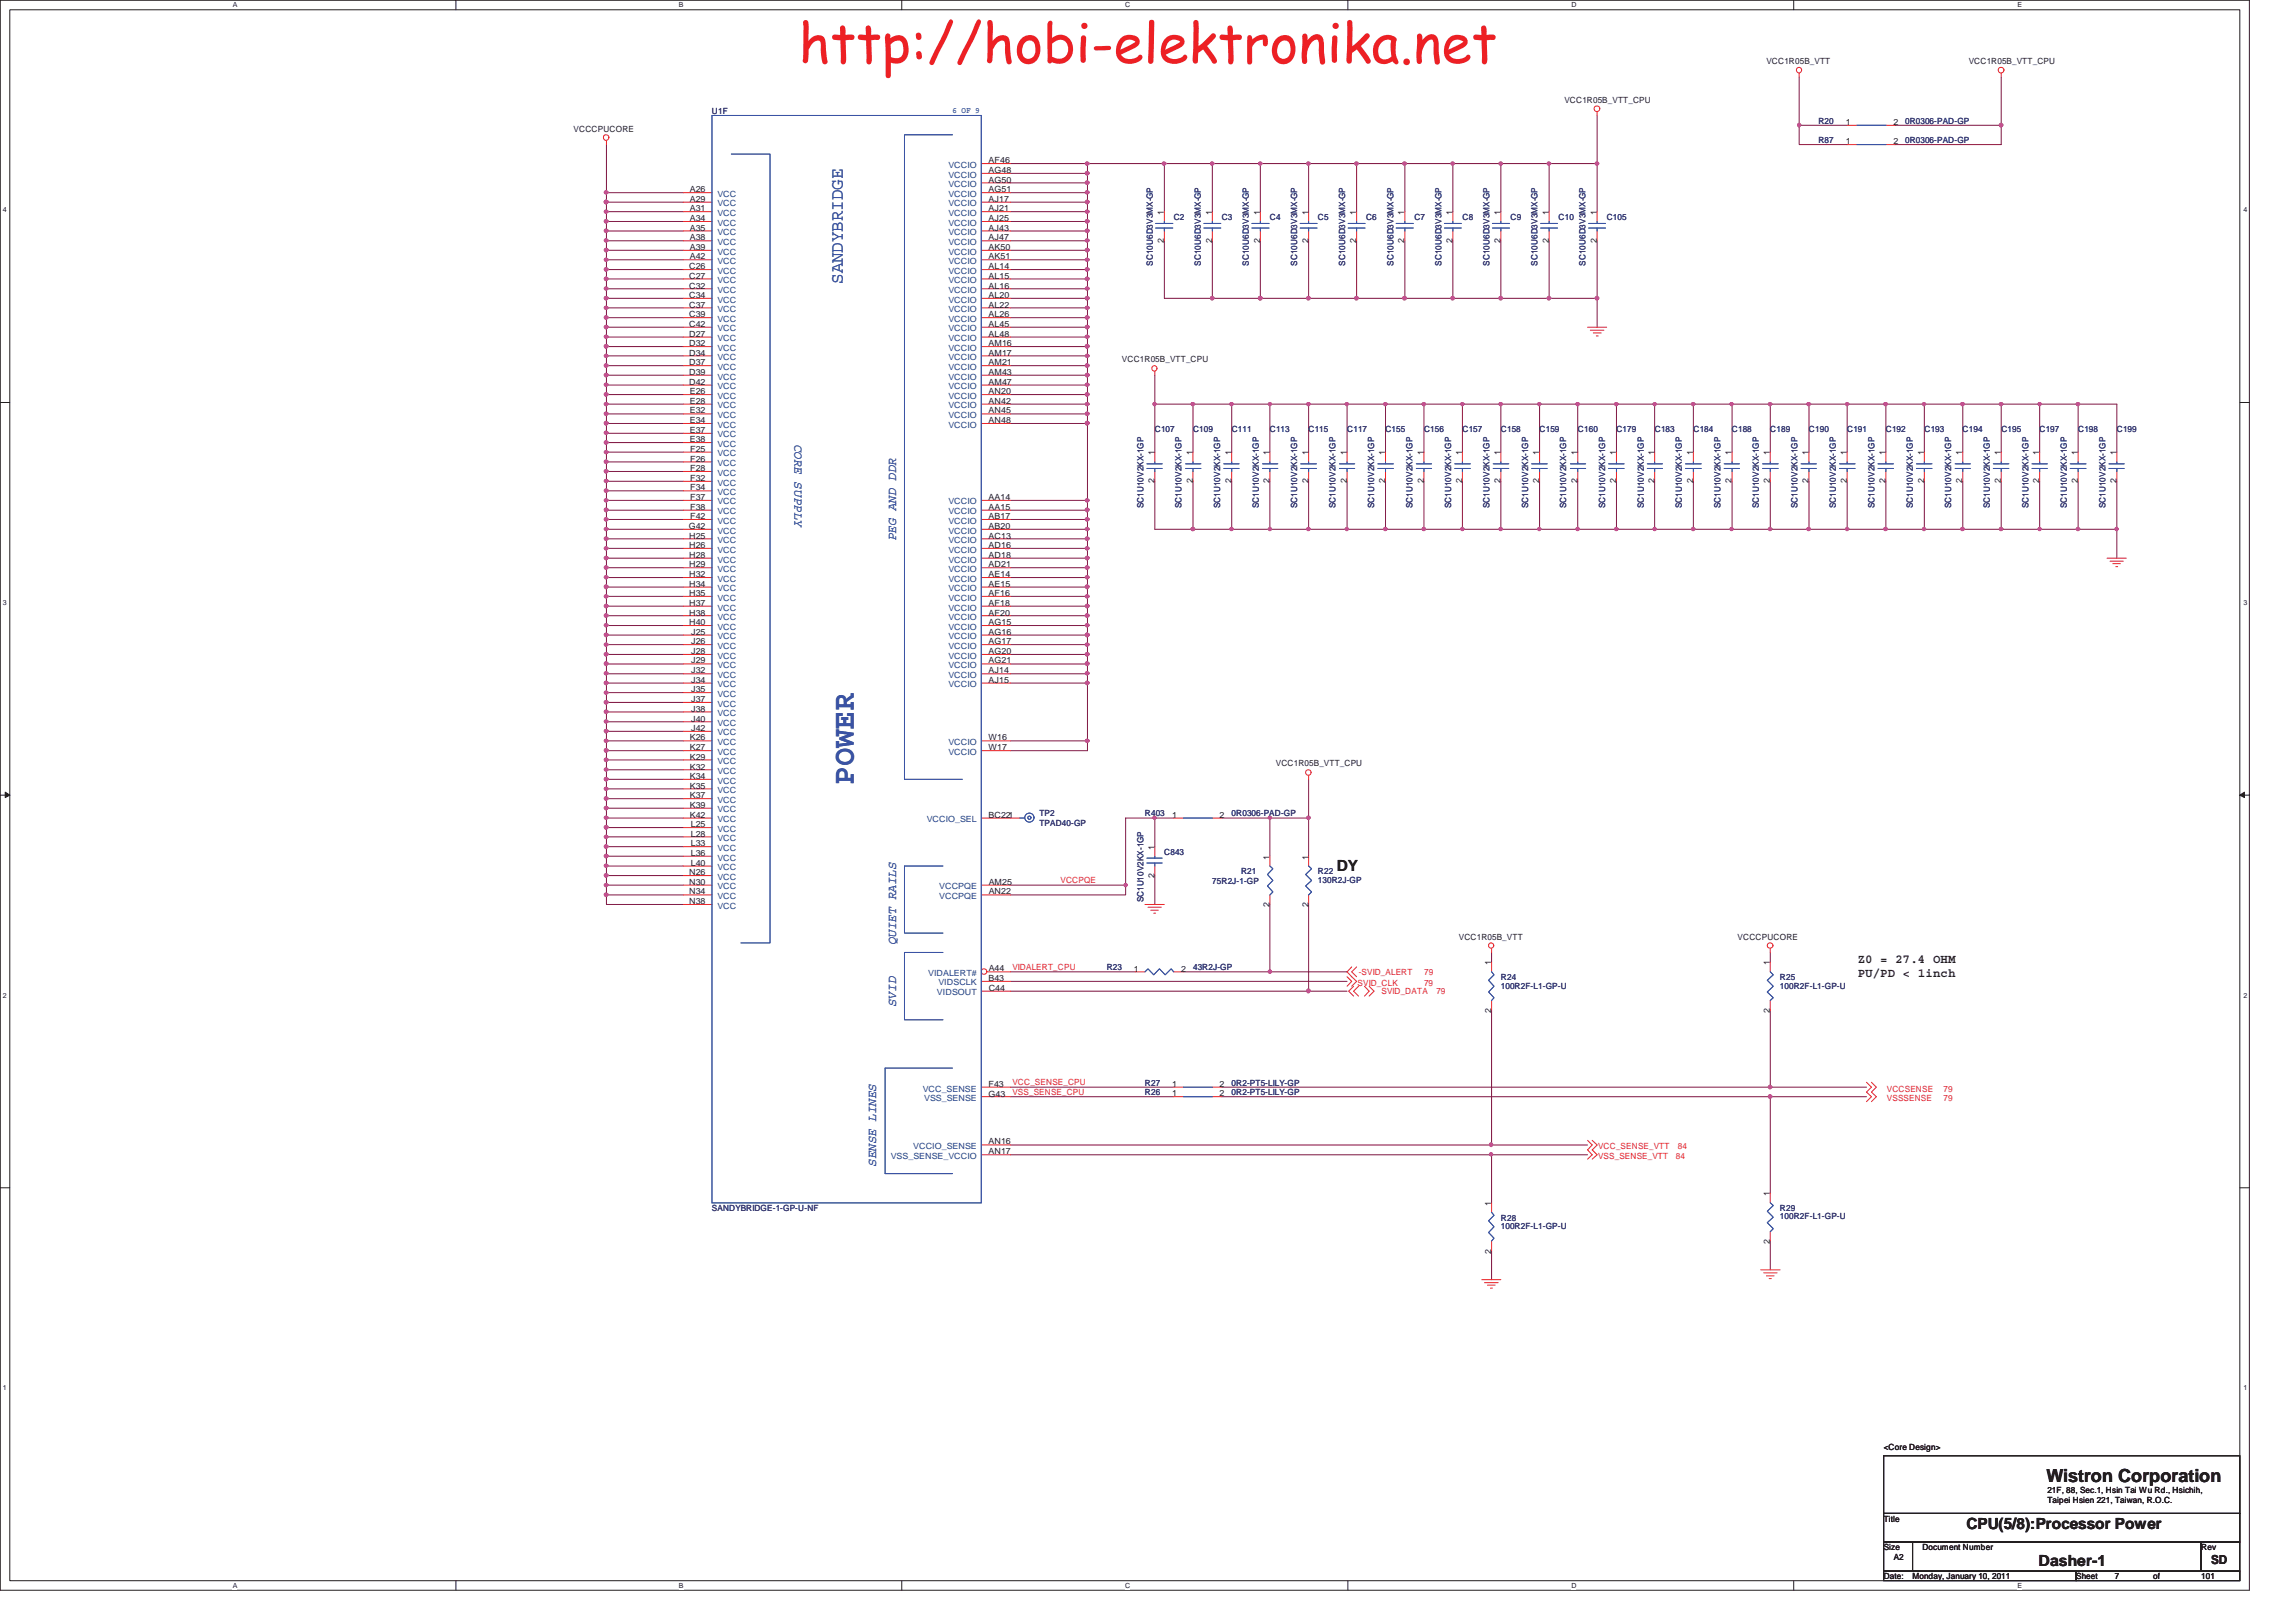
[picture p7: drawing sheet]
<svg xmlns="http://www.w3.org/2000/svg" width="297mm" height="210mm" viewBox="0 0 297 210" stroke-linecap="round" stroke-linejoin="round" font-family="sans-serif">
<defs><g id="words">
<text font-size="7.1" fill="#ed2024" x="103.3" y="8.1">http://hobi-elektronika.net</text>
<text font-size="4" fill="#3a53a4" x="110.5" y="101.5" transform="rotate(-90 110.5 101.5)">POWER</text>
<text font-size="2.3" fill="#3a53a4" x="109" y="36.7" transform="rotate(-90 109 36.7)">SANDYBRIDGE</text>
<text font-size="2.3" fill="#231f20" x="264.8" y="191.7">Wistron Corporation</text>
<g font-size="2" fill="#231f20">
<text x="172.9" y="112.6">DY</text>
<text x="254.4" y="197.8">CPU(5/8):Processor Power</text>
<text x="263.7" y="202.6">Dasher-1</text>
</g>
<g font-size="1.6" fill="#3a53a4">
<text x="102.8" y="57.4" transform="rotate(90 102.8 57.4)">CORE SUPPLY</text>
<text x="115.9" y="70" transform="rotate(-90 115.9 70)">PEG AND DDR</text>
<text x="115.9" y="122.3" transform="rotate(-90 115.9 122.3)">QUIET RAILS</text>
<text x="115.9" y="130.3" transform="rotate(-90 115.9 130.3)">SVID</text>
<text x="113.3" y="151" transform="rotate(-90 113.3 151)">SENSE LINES</text>
</g>
<g font-size="1.6" fill="#231f20">
<text x="240.3" y="124.6">Z0 = 27.4 OHM</text>
<text x="240.3" y="126.4">PU/PD &lt; 1inch</text>
<text x="286" y="202.3">SD</text>
</g>
<g font-size="1.1" fill="#231f20">
<text x="228.5" y="8.3">VCC1R05B_VTT</text>
<text x="254.7" y="8.3">VCC1R05B_VTT_CPU</text>
<text x="74.2" y="17">VCCCPUCORE</text>
<text x="202.4" y="13.3">VCC1R05B_VTT_CPU</text>
<text x="238.8" y="16.2">1</text>
<text x="244.9" y="16.2">2</text>
<text x="127.9" y="21.1">AF46</text>
<text x="127.9" y="22.4">AG48</text>
<text x="127.9" y="23.6">AG50</text>
<text x="238.8" y="18.7">1</text>
<text x="244.9" y="18.7">2</text>
<text x="89.2" y="24.9">A26</text>
<text x="89.2" y="26.1">A29</text>
<text x="89.2" y="27.3">A31</text>
<text x="89.2" y="28.6">A34</text>
<text x="89.2" y="29.8">A35</text>
<text x="127.9" y="24.9">AG51</text>
<text x="127.9" y="26.1">AJ17</text>
<text x="127.9" y="27.3">AJ21</text>
<text x="127.9" y="28.6">AJ25</text>
<text x="127.9" y="29.8">AJ43</text>
<text x="150.6" y="27.8" transform="rotate(-90 150.6 27.8)">1</text>
<text x="156.8" y="27.8" transform="rotate(-90 156.8 27.8)">1</text>
<text x="163" y="27.8" transform="rotate(-90 163 27.8)">1</text>
<text x="169.3" y="27.8" transform="rotate(-90 169.3 27.8)">1</text>
<text x="175.5" y="27.8" transform="rotate(-90 175.5 27.8)">1</text>
<text x="181.7" y="27.8" transform="rotate(-90 181.7 27.8)">1</text>
<text x="187.9" y="27.8" transform="rotate(-90 187.9 27.8)">1</text>
<text x="194.1" y="27.8" transform="rotate(-90 194.1 27.8)">1</text>
<text x="200.4" y="27.8" transform="rotate(-90 200.4 27.8)">1</text>
<text x="206.6" y="27.8" transform="rotate(-90 206.6 27.8)">1</text>
<text x="89.2" y="34.8">C26</text>
<text x="89.2" y="31.1">A38</text>
<text x="89.2" y="32.3">A39</text>
<text x="89.2" y="33.6">A42</text>
<text x="127.9" y="31.1">AJ47</text>
<text x="127.9" y="32.3">AK50</text>
<text x="127.9" y="33.6">AK51</text>
<text x="127.9" y="34.8">AL14</text>
<text x="150.6" y="31.4" transform="rotate(-90 150.6 31.4)">2</text>
<text x="156.8" y="31.4" transform="rotate(-90 156.8 31.4)">2</text>
<text x="163" y="31.4" transform="rotate(-90 163 31.4)">2</text>
<text x="169.3" y="31.4" transform="rotate(-90 169.3 31.4)">2</text>
<text x="175.5" y="31.4" transform="rotate(-90 175.5 31.4)">2</text>
<text x="181.7" y="31.4" transform="rotate(-90 181.7 31.4)">2</text>
<text x="187.9" y="31.4" transform="rotate(-90 187.9 31.4)">2</text>
<text x="194.1" y="31.4" transform="rotate(-90 194.1 31.4)">2</text>
<text x="200.4" y="31.4" transform="rotate(-90 200.4 31.4)">2</text>
<text x="206.6" y="31.4" transform="rotate(-90 206.6 31.4)">2</text>
<text x="89.2" y="36.1">C27</text>
<text x="89.2" y="37.3">C32</text>
<text x="89.2" y="38.6">C34</text>
<text x="89.2" y="39.8">C37</text>
<text x="89.2" y="41.1">C39</text>
<text x="127.9" y="36.1">AL15</text>
<text x="127.9" y="37.3">AL16</text>
<text x="127.9" y="38.6">AL20</text>
<text x="127.9" y="39.8">AL22</text>
<text x="127.9" y="41.1">AL26</text>
<text x="89.2" y="42.3">C42</text>
<text x="89.2" y="43.5">D27</text>
<text x="89.2" y="44.8">D32</text>
<text x="89.2" y="46">D34</text>
<text x="89.2" y="47.3">D37</text>
<text x="127.9" y="42.3">AL45</text>
<text x="127.9" y="43.5">AL48</text>
<text x="127.9" y="44.8">AM16</text>
<text x="127.9" y="46">AM17</text>
<text x="127.9" y="47.3">AM21</text>
<text x="145.1" y="46.9">VCC1R05B_VTT_CPU</text>
<text x="89.2" y="48.5">D39</text>
<text x="89.2" y="49.8">D42</text>
<text x="89.2" y="51">E26</text>
<text x="89.2" y="52.2">E28</text>
<text x="89.2" y="53.5">E32</text>
<text x="127.9" y="48.5">AM43</text>
<text x="127.9" y="49.8">AM47</text>
<text x="127.9" y="51">AN20</text>
<text x="127.9" y="52.2">AN42</text>
<text x="127.9" y="53.5">AN45</text>
<text x="89.2" y="54.7">E34</text>
<text x="89.2" y="56">E37</text>
<text x="89.2" y="57.2">E38</text>
<text x="89.3" y="58.5">F25</text>
<text x="89.3" y="59.7">F26</text>
<text x="127.9" y="54.7">AN48</text>
<text x="149.4" y="58.9" transform="rotate(-90 149.4 58.9)">1</text>
<text x="154.3" y="58.9" transform="rotate(-90 154.3 58.9)">1</text>
<text x="159.3" y="58.9" transform="rotate(-90 159.3 58.9)">1</text>
<text x="164.3" y="58.9" transform="rotate(-90 164.3 58.9)">1</text>
<text x="169.3" y="58.9" transform="rotate(-90 169.3 58.9)">1</text>
<text x="174.2" y="58.9" transform="rotate(-90 174.2 58.9)">1</text>
<text x="179.2" y="58.9" transform="rotate(-90 179.2 58.9)">1</text>
<text x="184.2" y="58.9" transform="rotate(-90 184.2 58.9)">1</text>
<text x="189.2" y="58.9" transform="rotate(-90 189.2 58.9)">1</text>
<text x="194.1" y="58.9" transform="rotate(-90 194.1 58.9)">1</text>
<text x="199.1" y="58.9" transform="rotate(-90 199.1 58.9)">1</text>
<text x="204.1" y="58.9" transform="rotate(-90 204.1 58.9)">1</text>
<text x="209.1" y="58.9" transform="rotate(-90 209.1 58.9)">1</text>
<text x="214" y="58.9" transform="rotate(-90 214 58.9)">1</text>
<text x="219" y="58.9" transform="rotate(-90 219 58.9)">1</text>
<text x="224" y="58.9" transform="rotate(-90 224 58.9)">1</text>
<text x="229" y="58.9" transform="rotate(-90 229 58.9)">1</text>
<text x="234" y="58.9" transform="rotate(-90 234 58.9)">1</text>
<text x="238.9" y="58.9" transform="rotate(-90 238.9 58.9)">1</text>
<text x="243.9" y="58.9" transform="rotate(-90 243.9 58.9)">1</text>
<text x="248.9" y="58.9" transform="rotate(-90 248.9 58.9)">1</text>
<text x="253.9" y="58.9" transform="rotate(-90 253.9 58.9)">1</text>
<text x="258.9" y="58.9" transform="rotate(-90 258.9 58.9)">1</text>
<text x="263.8" y="58.9" transform="rotate(-90 263.8 58.9)">1</text>
<text x="268.8" y="58.9" transform="rotate(-90 268.8 58.9)">1</text>
<text x="273.8" y="58.9" transform="rotate(-90 273.8 58.9)">1</text>
<text x="89.3" y="61">F28</text>
<text x="89.3" y="62.2">F32</text>
<text x="89.3" y="63.4">F34</text>
<text x="89.3" y="64.7">F37</text>
<text x="89.3" y="65.9">F38</text>
<text x="127.9" y="64.7">AA14</text>
<text x="127.9" y="65.9">AA15</text>
<text x="149.4" y="62.5" transform="rotate(-90 149.4 62.5)">2</text>
<text x="154.3" y="62.5" transform="rotate(-90 154.3 62.5)">2</text>
<text x="159.3" y="62.5" transform="rotate(-90 159.3 62.5)">2</text>
<text x="164.3" y="62.5" transform="rotate(-90 164.3 62.5)">2</text>
<text x="169.3" y="62.5" transform="rotate(-90 169.3 62.5)">2</text>
<text x="174.2" y="62.5" transform="rotate(-90 174.2 62.5)">2</text>
<text x="179.2" y="62.5" transform="rotate(-90 179.2 62.5)">2</text>
<text x="184.2" y="62.5" transform="rotate(-90 184.2 62.5)">2</text>
<text x="189.2" y="62.5" transform="rotate(-90 189.2 62.5)">2</text>
<text x="194.1" y="62.5" transform="rotate(-90 194.1 62.5)">2</text>
<text x="199.1" y="62.5" transform="rotate(-90 199.1 62.5)">2</text>
<text x="204.1" y="62.5" transform="rotate(-90 204.1 62.5)">2</text>
<text x="209.1" y="62.5" transform="rotate(-90 209.1 62.5)">2</text>
<text x="214" y="62.5" transform="rotate(-90 214 62.5)">2</text>
<text x="219" y="62.5" transform="rotate(-90 219 62.5)">2</text>
<text x="224" y="62.5" transform="rotate(-90 224 62.5)">2</text>
<text x="229" y="62.5" transform="rotate(-90 229 62.5)">2</text>
<text x="234" y="62.5" transform="rotate(-90 234 62.5)">2</text>
<text x="238.9" y="62.5" transform="rotate(-90 238.9 62.5)">2</text>
<text x="243.9" y="62.5" transform="rotate(-90 243.9 62.5)">2</text>
<text x="248.9" y="62.5" transform="rotate(-90 248.9 62.5)">2</text>
<text x="253.9" y="62.5" transform="rotate(-90 253.9 62.5)">2</text>
<text x="258.9" y="62.5" transform="rotate(-90 258.9 62.5)">2</text>
<text x="263.8" y="62.5" transform="rotate(-90 263.8 62.5)">2</text>
<text x="268.8" y="62.5" transform="rotate(-90 268.8 62.5)">2</text>
<text x="273.8" y="62.5" transform="rotate(-90 273.8 62.5)">2</text>
<text x="89.1" y="68.4">G42</text>
<text x="89.2" y="69.7">H25</text>
<text x="89.2" y="70.9">H26</text>
<text x="89.3" y="67.2">F42</text>
<text x="127.9" y="67.2">AB17</text>
<text x="127.9" y="68.4">AB20</text>
<text x="127.9" y="69.7">AC13</text>
<text x="127.9" y="70.9">AD16</text>
<text x="89.2" y="72.2">H28</text>
<text x="89.2" y="73.4">H29</text>
<text x="89.2" y="74.7">H32</text>
<text x="89.2" y="75.9">H34</text>
<text x="89.2" y="77.1">H35</text>
<text x="127.9" y="72.2">AD18</text>
<text x="127.9" y="73.4">AD21</text>
<text x="127.9" y="74.7">AE14</text>
<text x="127.9" y="75.9">AE15</text>
<text x="127.9" y="77.1">AF16</text>
<text x="89.2" y="78.4">H37</text>
<text x="89.2" y="79.6">H38</text>
<text x="89.2" y="80.9">H40</text>
<text x="89.4" y="82.1">J25</text>
<text x="89.4" y="83.3">J26</text>
<text x="127.9" y="78.4">AF18</text>
<text x="127.9" y="79.6">AF20</text>
<text x="127.9" y="80.9">AG15</text>
<text x="127.9" y="82.1">AG16</text>
<text x="127.9" y="83.3">AG17</text>
<text x="89.4" y="84.6">J28</text>
<text x="89.4" y="85.8">J29</text>
<text x="89.4" y="87.1">J32</text>
<text x="89.4" y="88.3">J34</text>
<text x="89.4" y="89.6">J35</text>
<text x="127.9" y="84.6">AG20</text>
<text x="127.9" y="85.8">AG21</text>
<text x="127.9" y="87.1">AJ14</text>
<text x="127.9" y="88.3">AJ15</text>
<text x="89.2" y="95.8">K26</text>
<text x="89.4" y="90.9">J37</text>
<text x="89.4" y="92.1">J38</text>
<text x="89.4" y="93.4">J40</text>
<text x="89.4" y="94.6">J42</text>
<text x="127.9" y="95.8">W16</text>
<text x="89.2" y="97.1">K27</text>
<text x="89.2" y="98.3">K29</text>
<text x="89.2" y="99.6">K32</text>
<text x="89.2" y="100.8">K34</text>
<text x="127.9" y="97.1">W17</text>
<text x="165.1" y="99.1">VCC1R05B_VTT_CPU</text>
<text x="89.2" y="102">K35</text>
<text x="89.2" y="103.3">K37</text>
<text x="89.2" y="104.5">K39</text>
<text x="89.2" y="105.8">K42</text>
<text x="89.4" y="107">L25</text>
<text x="127.9" y="105.8">BC221</text>
<text x="151.7" y="105.8">1</text>
<text x="157.8" y="105.8">2</text>
<text x="89.2" y="113.3">N26</text>
<text x="89.4" y="108.2">L28</text>
<text x="89.4" y="109.5">L33</text>
<text x="89.4" y="110.7">L36</text>
<text x="89.4" y="112">L40</text>
<text x="149.4" y="113.6" transform="rotate(-90 149.4 113.6)">2</text>
<text x="149.4" y="109.9" transform="rotate(-90 149.4 109.9)">1</text>
<text x="164.3" y="111.2" transform="rotate(-90 164.3 111.2)">1</text>
<text x="169.3" y="111.2" transform="rotate(-90 169.3 111.2)">1</text>
<text x="89.2" y="114.5">N30</text>
<text x="89.2" y="115.7">N34</text>
<text x="89.2" y="117">N38</text>
<text x="127.9" y="114.5">AM25</text>
<text x="127.9" y="115.7">AN22</text>
<text x="164.3" y="117.3" transform="rotate(-90 164.3 117.3)">2</text>
<text x="169.3" y="117.3" transform="rotate(-90 169.3 117.3)">2</text>
<text x="127.9" y="125.7">A44</text>
<text x="146.7" y="125.7">1</text>
<text x="152.8" y="125.7">2</text>
<text x="188.7" y="121.6">VCC1R05B_VTT</text>
<text x="192.9" y="124.9" transform="rotate(-90 192.9 124.9)">1</text>
<text x="224.8" y="121.6">VCCCPUCORE</text>
<text x="229" y="124.9" transform="rotate(-90 229 124.9)">1</text>
<text x="127.9" y="126.9">B43</text>
<text x="127.9" y="128.2">C44</text>
<text x="192.9" y="131" transform="rotate(-90 192.9 131)">2</text>
<text x="229" y="131" transform="rotate(-90 229 131)">2</text>
<text x="127.9" y="140.6">F43</text>
<text x="127.9" y="141.9">G43</text>
<text x="151.7" y="141.9">1</text>
<text x="151.7" y="140.6">1</text>
<text x="157.8" y="141.9">2</text>
<text x="157.8" y="140.6">2</text>
<text x="127.9" y="148.1">AN16</text>
<text x="127.9" y="149.3">AN17</text>
<text x="229" y="154.8" transform="rotate(-90 229 154.8)">1</text>
<text x="192.9" y="156" transform="rotate(-90 192.9 156)">1</text>
<text x="229" y="160.9" transform="rotate(-90 229 160.9)">2</text>
<text x="192.9" y="162.2" transform="rotate(-90 192.9 162.2)">2</text>
<text x="243.7" y="187.5">&lt;Core Design&gt;</text>
<text x="243.7" y="196.9">Title</text>
<text x="264.9" y="193.1">21F, 88, Sec.1, Hsin Tai Wu Rd., Hsichih,</text>
<text x="264.9" y="194.5">Taipei Hsien 221, Taiwan, R.O.C.</text>
<text x="243.7" y="200.6">Size</text>
<text x="245" y="201.8">A2</text>
<text x="248.7" y="200.6">Document Number</text>
<text x="284.8" y="200.6">Rev</text>
<text x="243.7" y="204.3">Date:</text>
<text x="247.4" y="204.3">Monday, January 10, 2011</text>
<text x="268.6" y="204.3">Sheet</text>
<text x="273.6" y="204.3">7</text>
<text x="278.6" y="204.3">of</text>
<text x="284.8" y="204.3">101</text>
</g>
<g font-size="1.1" fill="#2d2d72">
<text x="92.1" y="14.8">U1F</text>
<text x="235.3" y="16">R20</text>
<text x="246.5" y="16">0R0306-PAD-GP</text>
<text x="235.3" y="18.5">R87</text>
<text x="246.5" y="18.5">0R0306-PAD-GP</text>
<text x="151.8" y="28.4">C2</text>
<text x="158.1" y="28.4">C3</text>
<text x="164.3" y="28.4">C4</text>
<text x="170.5" y="28.4">C5</text>
<text x="176.7" y="28.4">C6</text>
<text x="183" y="28.4">C7</text>
<text x="189.2" y="28.4">C8</text>
<text x="195.4" y="28.4">C9</text>
<text x="201.6" y="28.4">C10</text>
<text x="207.9" y="28.4">C105</text>
<text x="149.2" y="34.4" transform="rotate(-90 149.2 34.4)">SC10U6D3V3MX-GP</text>
<text x="155.4" y="34.4" transform="rotate(-90 155.4 34.4)">SC10U6D3V3MX-GP</text>
<text x="161.6" y="34.4" transform="rotate(-90 161.6 34.4)">SC10U6D3V3MX-GP</text>
<text x="167.8" y="34.4" transform="rotate(-90 167.8 34.4)">SC10U6D3V3MX-GP</text>
<text x="174" y="34.4" transform="rotate(-90 174 34.4)">SC10U6D3V3MX-GP</text>
<text x="180.3" y="34.4" transform="rotate(-90 180.3 34.4)">SC10U6D3V3MX-GP</text>
<text x="186.5" y="34.4" transform="rotate(-90 186.5 34.4)">SC10U6D3V3MX-GP</text>
<text x="192.7" y="34.4" transform="rotate(-90 192.7 34.4)">SC10U6D3V3MX-GP</text>
<text x="198.9" y="34.4" transform="rotate(-90 198.9 34.4)">SC10U6D3V3MX-GP</text>
<text x="205.1" y="34.4" transform="rotate(-90 205.1 34.4)">SC10U6D3V3MX-GP</text>
<text x="149.4" y="55.8">C107</text>
<text x="154.3" y="55.8">C109</text>
<text x="159.3" y="55.8">C111</text>
<text x="164.3" y="55.8">C113</text>
<text x="169.3" y="55.8">C115</text>
<text x="174.3" y="55.8">C117</text>
<text x="179.2" y="55.8">C155</text>
<text x="184.2" y="55.8">C156</text>
<text x="189.2" y="55.8">C157</text>
<text x="194.2" y="55.8">C158</text>
<text x="199.2" y="55.8">C159</text>
<text x="204.1" y="55.8">C160</text>
<text x="209.1" y="55.8">C179</text>
<text x="214.1" y="55.8">C183</text>
<text x="219.1" y="55.8">C184</text>
<text x="224.1" y="55.8">C188</text>
<text x="229" y="55.8">C189</text>
<text x="234" y="55.8">C190</text>
<text x="239" y="55.8">C191</text>
<text x="244" y="55.8">C192</text>
<text x="249" y="55.8">C193</text>
<text x="253.9" y="55.8">C194</text>
<text x="258.9" y="55.8">C195</text>
<text x="263.9" y="55.8">C197</text>
<text x="268.9" y="55.8">C198</text>
<text x="273.9" y="55.8">C199</text>
<text x="147.9" y="65.7" transform="rotate(-90 147.9 65.7)">SC1U10V2KX-1GP</text>
<text x="152.9" y="65.7" transform="rotate(-90 152.9 65.7)">SC1U10V2KX-1GP</text>
<text x="157.9" y="65.7" transform="rotate(-90 157.9 65.7)">SC1U10V2KX-1GP</text>
<text x="162.8" y="65.7" transform="rotate(-90 162.8 65.7)">SC1U10V2KX-1GP</text>
<text x="167.8" y="65.7" transform="rotate(-90 167.8 65.7)">SC1U10V2KX-1GP</text>
<text x="172.8" y="65.7" transform="rotate(-90 172.8 65.7)">SC1U10V2KX-1GP</text>
<text x="177.8" y="65.7" transform="rotate(-90 177.8 65.7)">SC1U10V2KX-1GP</text>
<text x="182.7" y="65.7" transform="rotate(-90 182.7 65.7)">SC1U10V2KX-1GP</text>
<text x="187.7" y="65.7" transform="rotate(-90 187.7 65.7)">SC1U10V2KX-1GP</text>
<text x="192.7" y="65.7" transform="rotate(-90 192.7 65.7)">SC1U10V2KX-1GP</text>
<text x="197.7" y="65.7" transform="rotate(-90 197.7 65.7)">SC1U10V2KX-1GP</text>
<text x="202.6" y="65.7" transform="rotate(-90 202.6 65.7)">SC1U10V2KX-1GP</text>
<text x="207.6" y="65.7" transform="rotate(-90 207.6 65.7)">SC1U10V2KX-1GP</text>
<text x="212.7" y="65.7" transform="rotate(-90 212.7 65.7)">SC1U10V2KX-1GP</text>
<text x="217.6" y="65.7" transform="rotate(-90 217.6 65.7)">SC1U10V2KX-1GP</text>
<text x="222.6" y="65.7" transform="rotate(-90 222.6 65.7)">SC1U10V2KX-1GP</text>
<text x="227.5" y="65.7" transform="rotate(-90 227.5 65.7)">SC1U10V2KX-1GP</text>
<text x="232.6" y="65.7" transform="rotate(-90 232.6 65.7)">SC1U10V2KX-1GP</text>
<text x="237.5" y="65.7" transform="rotate(-90 237.5 65.7)">SC1U10V2KX-1GP</text>
<text x="242.5" y="65.7" transform="rotate(-90 242.5 65.7)">SC1U10V2KX-1GP</text>
<text x="247.5" y="65.7" transform="rotate(-90 247.5 65.7)">SC1U10V2KX-1GP</text>
<text x="252.4" y="65.7" transform="rotate(-90 252.4 65.7)">SC1U10V2KX-1GP</text>
<text x="257.4" y="65.7" transform="rotate(-90 257.4 65.7)">SC1U10V2KX-1GP</text>
<text x="262.4" y="65.7" transform="rotate(-90 262.4 65.7)">SC1U10V2KX-1GP</text>
<text x="267.4" y="65.7" transform="rotate(-90 267.4 65.7)">SC1U10V2KX-1GP</text>
<text x="272.4" y="65.7" transform="rotate(-90 272.4 65.7)">SC1U10V2KX-1GP</text>
<text x="134.5" y="105.6">TP2</text>
<text x="134.5" y="106.9">TPAD40-GP</text>
<text x="148.1" y="105.6">R403</text>
<text x="159.3" y="105.6">0R0306-PAD-GP</text>
<text x="150.6" y="110.6">C843</text>
<text x="160.6" y="113.1">R21</text>
<text x="170.5" y="113.1">R22</text>
<text x="147.9" y="116.8" transform="rotate(-90 147.9 116.8)">SC1U10V2KX-1GP</text>
<text x="156.8" y="114.3">75R2J-1-GP</text>
<text x="170.5" y="114.2">130R2J-GP</text>
<text x="143.2" y="125.6">R23</text>
<text x="154.4" y="125.6">43R2J-GP</text>
<text x="194.2" y="126.8">R24</text>
<text x="194.2" y="127.9">100R2F-L1-GP-U</text>
<text x="230.3" y="126.8">R25</text>
<text x="230.3" y="127.9">100R2F-L1-GP-U</text>
<text x="148.1" y="141.7">R26</text>
<text x="148.1" y="140.4">R27</text>
<text x="159.3" y="141.7">0R2-PT5-LILY-GP</text>
<text x="159.3" y="140.4">0R2-PT5-LILY-GP</text>
<text x="92.1" y="156.7">SANDYBRIDGE-1-GP-U-NF</text>
<text x="194.2" y="157.9">R28</text>
<text x="194.2" y="159">100R2F-L1-GP-U</text>
<text x="230.3" y="156.7">R29</text>
<text x="230.3" y="157.8">100R2F-L1-GP-U</text>
</g>
<text font-size="1.1" fill="#3a53a4" x="123.2" y="14.6">6 OF 9</text>
<g font-size="1.1" fill="#1d437e">
<text x="122.7" y="21.7">VCCIO</text>
<text x="122.7" y="23">VCCIO</text>
<text x="92.8" y="25.5">VCC</text>
<text x="92.8" y="26.7">VCC</text>
<text x="92.8" y="27.9">VCC</text>
<text x="92.8" y="29.2">VCC</text>
<text x="122.7" y="24.2">VCCIO</text>
<text x="122.7" y="25.5">VCCIO</text>
<text x="122.7" y="26.7">VCCIO</text>
<text x="122.7" y="27.9">VCCIO</text>
<text x="122.7" y="29.2">VCCIO</text>
<text x="92.8" y="30.4">VCC</text>
<text x="92.8" y="31.7">VCC</text>
<text x="92.8" y="32.9">VCC</text>
<text x="92.8" y="34.2">VCC</text>
<text x="92.8" y="35.4">VCC</text>
<text x="122.7" y="30.4">VCCIO</text>
<text x="122.7" y="31.7">VCCIO</text>
<text x="122.7" y="32.9">VCCIO</text>
<text x="122.7" y="34.2">VCCIO</text>
<text x="122.7" y="35.4">VCCIO</text>
<text x="92.8" y="36.7">VCC</text>
<text x="92.8" y="37.9">VCC</text>
<text x="92.8" y="39.2">VCC</text>
<text x="92.8" y="40.4">VCC</text>
<text x="92.8" y="41.7">VCC</text>
<text x="122.7" y="36.7">VCCIO</text>
<text x="122.7" y="37.9">VCCIO</text>
<text x="122.7" y="39.2">VCCIO</text>
<text x="122.7" y="40.4">VCCIO</text>
<text x="122.7" y="41.7">VCCIO</text>
<text x="92.8" y="42.9">VCC</text>
<text x="92.8" y="44.1">VCC</text>
<text x="92.8" y="45.4">VCC</text>
<text x="92.8" y="46.6">VCC</text>
<text x="92.8" y="47.9">VCC</text>
<text x="122.7" y="42.9">VCCIO</text>
<text x="122.7" y="44.1">VCCIO</text>
<text x="122.7" y="45.4">VCCIO</text>
<text x="122.7" y="46.6">VCCIO</text>
<text x="122.7" y="47.9">VCCIO</text>
<text x="92.8" y="49.1">VCC</text>
<text x="92.8" y="50.4">VCC</text>
<text x="92.8" y="51.6">VCC</text>
<text x="92.8" y="52.8">VCC</text>
<text x="122.7" y="49.1">VCCIO</text>
<text x="122.7" y="50.4">VCCIO</text>
<text x="122.7" y="51.6">VCCIO</text>
<text x="122.7" y="52.8">VCCIO</text>
<text x="92.8" y="54.1">VCC</text>
<text x="92.8" y="55.3">VCC</text>
<text x="92.8" y="56.6">VCC</text>
<text x="92.8" y="57.8">VCC</text>
<text x="92.8" y="59.1">VCC</text>
<text x="122.7" y="54.1">VCCIO</text>
<text x="122.7" y="55.3">VCCIO</text>
<text x="92.8" y="60.3">VCC</text>
<text x="92.8" y="61.6">VCC</text>
<text x="92.8" y="62.8">VCC</text>
<text x="92.8" y="64">VCC</text>
<text x="92.8" y="65.3">VCC</text>
<text x="122.7" y="65.3">VCCIO</text>
<text x="92.8" y="66.5">VCC</text>
<text x="92.8" y="67.8">VCC</text>
<text x="92.8" y="69">VCC</text>
<text x="92.8" y="70.3">VCC</text>
<text x="92.8" y="71.5">VCC</text>
<text x="122.7" y="66.5">VCCIO</text>
<text x="122.7" y="67.8">VCCIO</text>
<text x="122.7" y="69">VCCIO</text>
<text x="122.7" y="70.3">VCCIO</text>
<text x="122.7" y="71.5">VCCIO</text>
<text x="92.8" y="72.8">VCC</text>
<text x="92.8" y="74">VCC</text>
<text x="92.8" y="75.3">VCC</text>
<text x="92.8" y="76.5">VCC</text>
<text x="92.8" y="77.7">VCC</text>
<text x="122.7" y="72.8">VCCIO</text>
<text x="122.7" y="74">VCCIO</text>
<text x="122.7" y="75.3">VCCIO</text>
<text x="122.7" y="76.5">VCCIO</text>
<text x="122.7" y="77.7">VCCIO</text>
<text x="92.8" y="79">VCC</text>
<text x="92.8" y="80.2">VCC</text>
<text x="92.8" y="81.5">VCC</text>
<text x="92.8" y="82.7">VCC</text>
<text x="92.8" y="83.9">VCC</text>
<text x="122.7" y="79">VCCIO</text>
<text x="122.7" y="80.2">VCCIO</text>
<text x="122.7" y="81.5">VCCIO</text>
<text x="122.7" y="82.7">VCCIO</text>
<text x="122.7" y="83.9">VCCIO</text>
<text x="92.8" y="85.2">VCC</text>
<text x="92.8" y="86.4">VCC</text>
<text x="92.8" y="87.7">VCC</text>
<text x="92.8" y="88.9">VCC</text>
<text x="122.7" y="85.2">VCCIO</text>
<text x="122.7" y="86.4">VCCIO</text>
<text x="122.7" y="87.7">VCCIO</text>
<text x="122.7" y="88.9">VCCIO</text>
<text x="92.8" y="90.2">VCC</text>
<text x="92.8" y="91.4">VCC</text>
<text x="92.8" y="92.7">VCC</text>
<text x="92.8" y="93.9">VCC</text>
<text x="92.8" y="95.1">VCC</text>
<text x="92.8" y="96.4">VCC</text>
<text x="92.8" y="97.7">VCC</text>
<text x="92.8" y="98.9">VCC</text>
<text x="92.8" y="100.2">VCC</text>
<text x="92.8" y="101.4">VCC</text>
<text x="122.7" y="96.4">VCCIO</text>
<text x="122.7" y="97.7">VCCIO</text>
<text x="92.8" y="102.6">VCC</text>
<text x="92.8" y="103.9">VCC</text>
<text x="92.8" y="105.1">VCC</text>
<text x="92.8" y="106.4">VCC</text>
<text x="92.8" y="107.6">VCC</text>
<text x="119.9" y="106.4">VCCIO_SEL</text>
<text x="92.8" y="108.8">VCC</text>
<text x="92.8" y="110.1">VCC</text>
<text x="92.8" y="111.3">VCC</text>
<text x="92.8" y="112.6">VCC</text>
<text x="92.8" y="113.8">VCC</text>
<text x="92.8" y="115">VCC</text>
<text x="92.8" y="116.3">VCC</text>
<text x="92.8" y="117.5">VCC</text>
<text x="121.5" y="115">VCCPQE</text>
<text x="121.5" y="116.3">VCCPQE</text>
<text x="120.1" y="126.3">VIDALERT#</text>
<text x="121.2" y="128.8">VIDSOUT</text>
<text x="121.4" y="127.5">VIDSCLK</text>
<text x="119.4" y="141.2">VCC_SENSE</text>
<text x="119.6" y="142.5">VSS_SENSE</text>
<text x="115.2" y="149.9">VSS_SENSE_VCCIO</text>
<text x="118.2" y="148.7">VCCIO_SENSE</text>
</g>
<g font-size="1.1" fill="#ec2426">
<text x="137.2" y="114.3">VCCPQE</text>
<text x="131" y="125.5">VIDALERT_CPU</text>
<text x="175.6" y="127.5">SVID_CLK</text>
<text x="175.8" y="126.2">-SVID_ALERT</text>
<text x="178.7" y="128.7">SVID_DATA</text>
<text x="184.2" y="127.5">79</text>
<text x="184.2" y="126.2">79</text>
<text x="185.8" y="128.7">79</text>
<text x="131" y="140.4">VCC_SENSE_CPU</text>
<text x="131" y="141.6">VSS_SENSE_CPU</text>
<text x="244.1" y="141.2">VCCSENSE</text>
<text x="244.1" y="142.5">VSSSENSE</text>
<text x="251.4" y="141.2">79</text>
<text x="251.4" y="142.5">79</text>
<text x="206.7" y="148.7">VCC_SENSE_VTT</text>
<text x="206.7" y="149.9">VSS_SENSE_VTT</text>
<text x="216.8" y="149.9">84</text>
<text x="217.1" y="148.7">84</text>
</g>
<g font-size=".9" fill="#231f20">
<text x="30.1" y="1">A</text>
<text x="87.8" y="1">B</text>
<text x="145.6" y="1">C</text>
<text x="203.3" y="1">D</text>
<text x="261" y="1">E</text>
<text x=".4" y="27.5">4</text>
<text x="290.2" y="27.5">4</text>
<text x=".4" y="78.3">3</text>
<text x="290.2" y="78.3">3</text>
<text x=".4" y="129.1">2</text>
<text x="290.2" y="129.1">2</text>
<text x=".4" y="179.9">1</text>
<text x="290.2" y="179.9">1</text>
<text x="30.1" y="205.4">A</text>
<text x="87.8" y="205.4">B</text>
<text x="145.6" y="205.4">C</text>
<text x="203.3" y="205.4">D</text>
<text x="261" y="205.4">E</text>
</g>
</g></defs>
<path d="M0 0h291v205.7h-291zM1.3 1.3h288.5v203.2h-288.5z" fill="none" stroke="#231f20" stroke-width=".13"/>
<g fill="#fff">
<path d="M30.1 .2h.5v1h-.5z"/>
<path d="M30.1 204.6h.5v1.1h-.5z"/>
</g>
<path d="M59 0v1.3M59 204.5v1.2" fill="none" stroke="#231f20" stroke-width=".13"/>
<g fill="#fff">
<path d="M87.8 .2h.6v1h-.6z"/>
<path d="M87.8 204.6h.6v1.1h-.6z"/>
</g>
<path d="M116.7 0v1.3M116.7 204.5v1.2" fill="none" stroke="#231f20" stroke-width=".13"/>
<g fill="#fff">
<path d="M145.5 .2h.6v1h-.6z"/>
<path d="M145.5 204.6h.6v1.1h-.6z"/>
</g>
<path d="M174.4 0v1.3M174.4 204.5v1.2" fill="none" stroke="#231f20" stroke-width=".13"/>
<g fill="#fff">
<path d="M203.2 .2h.6v1h-.6z"/>
<path d="M203.2 204.6h.6v1.1h-.6z"/>
</g>
<path d="M232.1 0v1.3M232.1 204.5v1.2" fill="none" stroke="#231f20" stroke-width=".13"/>
<g fill="#fff">
<path d="M260.9 .2h.6v1h-.6z"/>
<path d="M260.9 204.6h.6v1.1h-.6z"/>
<path d="M.4 26.7h.5v1h-.5z"/>
<path d="M290.1 26.7h.5v1h-.5z"/>
<path d="M.4 77.5h.5v1h-.5z"/>
<path d="M290.1 77.5h.5v1h-.5z"/>
</g>
<path d="M0 52.1h1.3M289.8 52.1h1.2" fill="none" stroke="#231f20" stroke-width=".13"/>
<g fill="#fff">
<path d="M.4 128.3h.5v1h-.5z"/>
<path d="M290.1 128.3h.5v1h-.5z"/>
</g>
<path d="M0 102.9h1.3M289.8 102.9h1.2" fill="none" stroke="#231f20" stroke-width=".13"/>
<path d="M.7 102.5l.6 .4-.6 .3z" fill="#231f20"/>
<path d="M.7 102.5l.6 .4-.6 .3z" fill="none" stroke="#231f20" stroke-width=".13"/>
<path d="M289.8 102.9l.6-.4v.7z" fill="#231f20"/>
<path d="M289.8 102.9l.6-.4v.7z" fill="none" stroke="#231f20" stroke-width=".13"/>
<g fill="#fff">
<path d="M.4 179.1h.5v1h-.5z"/>
<path d="M290.1 179.1h.5v1h-.5z"/>
</g>
<path d="M0 153.7h1.3M289.8 153.7h1.2" fill="none" stroke="#231f20" stroke-width=".13"/>
<g fill="none" stroke="#7f1542" stroke-width=".13">
<path d="M78.5 18.7v6.2h9.9M78.5 26.2h9.9M78.5 27.4h9.9M78.5 28.7h9.9M78.5 29.9h9.9M78.5 31.2h9.9M78.5 36.1h9.9M78.5 37.4h9.9M78.5 32.4h9.9M78.5 33.6h9.9M78.5 34.9h9.9M78.5 38.6h9.9"/>
<path d="M78.5 39.8h9.9M78.5 42.3h9.9M78.5 43.6h9.9M78.5 48.5h9.9M78.5 49.8h9.9M78.5 44.8h9.9M78.5 46h9.9M78.5 47.3h9.9M78.5 41.1h9.9M78.5 54.8h9.9M78.5 56.1h9.9M78.5 51.1h9.9"/>
<path d="M78.5 57.3h9.9M78.5 58.5h9.9M78.5 61h9.9M78.5 62.3h9.9"/>
</g>
<path d="M78.2 58.3h.2l.3 .2-.3 .2-.2-.2z" fill-rule="evenodd" fill="#b8529f"/>
<path d="M78.2 58.3h.2l.3 .2-.3 .2-.2-.2z" fill="none" stroke="#b8529f" stroke-width=".13"/>
<path d="M78.5 59.8h9.9M78.5 52.3h9.9M78.5 53.6h9.9M78.5 67.2h9.9M78.5 68.5h9.9" fill="none" stroke="#7f1542" stroke-width=".13"/>
<path d="M78.2 68.3l.2-.1 .3 .2-.3 .3-.2-.3z" fill-rule="evenodd" fill="#b8529f"/>
<path d="M78.2 68.3l.2-.1 .3 .2-.3 .3-.2-.3z" fill="none" stroke="#b8529f" stroke-width=".13"/>
<path d="M78.5 63.5h9.9M78.5 73.5h9.9M78.5 74.7h9.9M78.5 69.7h9.9M78.5 70.9h9.9M78.5 72.2h9.9" fill="none" stroke="#7f1542" stroke-width=".13"/>
<path d="M78.2 72h.4v.3l-.2 .1-.2-.1v-.1z" fill-rule="evenodd" fill="#b8529f"/>
<path d="M78.2 72h.4v.3l-.2 .1-.2-.1v-.1z" fill="none" stroke="#b8529f" stroke-width=".13"/>
<path d="M78.5 64.7h9.9M78.5 66h9.9M78.5 79.7h9.9" fill="none" stroke="#7f1542" stroke-width=".13"/>
<path d="M78.2 79.5h.4v.3l-.2 .1-.2-.1v-.2z" fill-rule="evenodd" fill="#b8529f"/>
<path d="M78.2 79.5h.4v.3l-.2 .1-.2-.1v-.2z" fill="none" stroke="#b8529f" stroke-width=".13"/>
<path d="M78.5 80.9h9.9" fill="none" stroke="#7f1542" stroke-width=".13"/>
<path d="M78.2 80.7h.4l.1 .2-.3 .2-.2-.2z" fill-rule="evenodd" fill="#b8529f"/>
<path d="M78.2 80.7h.4l.1 .2-.3 .2-.2-.2z" fill="none" stroke="#b8529f" stroke-width=".13"/>
<g fill="none" stroke="#7f1542" stroke-width=".13">
<path d="M78.5 76h9.9M78.5 77.2h9.9M78.5 78.4h9.9M78.5 85.9h9.9M78.5 87.2h9.9M78.5 82.2h9.9M78.5 83.4h9.9M78.5 84.7h9.9M78.5 92.1h9.9M78.5 93.4h9.9M78.5 88.4h9.9M78.5 98.3h9.9"/>
<path d="M78.5 99.6h9.9M78.5 94.6h9.9"/>
</g>
<path d="M78.2 94.4h.4v.3l-.2 .1-.2-.1v-.1z" fill-rule="evenodd" fill="#b8529f"/>
<path d="M78.2 94.4h.4v.3l-.2 .1-.2-.1v-.1z" fill="none" stroke="#b8529f" stroke-width=".13"/>
<path d="M78.5 95.9h9.9M78.5 97.1h9.9" fill="none" stroke="#7f1542" stroke-width=".13"/>
<path d="M78.2 96.9l.2-.1 .2 .1 .1 .2-.2 .2-.3-.1v-.1z" fill-rule="evenodd" fill="#b8529f"/>
<path d="M78.2 96.9l.2-.1 .2 .1 .1 .2-.2 .2-.3-.1v-.1z" fill="none" stroke="#b8529f" stroke-width=".13"/>
<path d="M78.5 89.6h9.9M78.5 90.9h9.9M78.5 104.6h9.9M78.5 105.8h9.9M78.5 100.8h9.9M78.5 110.8h9.9" fill="none" stroke="#7f1542" stroke-width=".13"/>
<path d="M78.2 110.6h.4v.3l-.2 .1-.2-.1v-.2z" fill-rule="evenodd" fill="#b8529f"/>
<path d="M78.2 110.6h.4v.3l-.2 .1-.2-.1v-.2z" fill="none" stroke="#b8529f" stroke-width=".13"/>
<path d="M78.5 24.9v1.3M78.5 112h9.9M78.5 107.1h9.9M78.5 108.3h9.9M78.5 109.5h9.9M78.5 102.1h9.9M78.5 103.3h9.9M78.5 117h9.9M78.5 113.3h9.9M78.5 114.5h9.9M78.5 115.8h9.9" fill="none" stroke="#7f1542" stroke-width=".13"/>
<path d="M78.2 26h.4v.2l-.2 .2-.2-.1v-.2z" fill-rule="evenodd" fill="#b8529f"/>
<path d="M78.2 26h.4v.2l-.2 .2-.2-.1v-.2z" fill="none" stroke="#b8529f" stroke-width=".13"/>
<path d="M78.2 24.7h.4l.1 .2-.3 .2-.2-.2z" fill-rule="evenodd" fill="#b8529f"/>
<path d="M78.2 24.7h.4l.1 .2-.3 .2-.2-.2z" fill="none" stroke="#b8529f" stroke-width=".13"/>
<path d="M78.5 92.1v1.3" fill="none" stroke="#7f1542" stroke-width=".13"/>
<path d="M78.2 91.9h.4v.3l-.2 .1-.2-.1v-.1z" fill-rule="evenodd" fill="#b8529f"/>
<path d="M78.2 91.9h.4v.3l-.2 .1-.2-.1v-.1z" fill="none" stroke="#b8529f" stroke-width=".13"/>
<path d="M78.5 84.7v1.2" fill="none" stroke="#7f1542" stroke-width=".13"/>
<path d="M78.2 84.5h.4v.2l-.2 .2-.2-.1v-.2z" fill-rule="evenodd" fill="#b8529f"/>
<path d="M78.2 84.5h.4v.2l-.2 .2-.2-.1v-.2z" fill="none" stroke="#b8529f" stroke-width=".13"/>
<path d="M78.5 77.2v1.2" fill="none" stroke="#7f1542" stroke-width=".13"/>
<path d="M78.2 77l.2-.1 .3 .3-.3 .2-.2-.2z" fill-rule="evenodd" fill="#b8529f"/>
<path d="M78.2 77l.2-.1 .3 .3-.3 .2-.2-.2z" fill="none" stroke="#b8529f" stroke-width=".13"/>
<path d="M78.5 49.8v1.3" fill="none" stroke="#7f1542" stroke-width=".13"/>
<path d="M78.2 49.6h.4l.1 .2-.3 .2-.2-.2z" fill-rule="evenodd" fill="#b8529f"/>
<path d="M78.2 49.6h.4l.1 .2-.3 .2-.2-.2z" fill="none" stroke="#b8529f" stroke-width=".13"/>
<path d="M78.5 48.5v1.3" fill="none" stroke="#7f1542" stroke-width=".13"/>
<path d="M78.2 48.4h.4v.2l-.2 .2-.2-.1v-.2z" fill-rule="evenodd" fill="#b8529f"/>
<path d="M78.2 48.4h.4v.2l-.2 .2-.2-.1v-.2z" fill="none" stroke="#b8529f" stroke-width=".13"/>
<path d="M78.5 38.6v1.2" fill="none" stroke="#7f1542" stroke-width=".13"/>
<path d="M78.2 38.4h.4v.3l-.2 .1-.2-.1v-.1z" fill-rule="evenodd" fill="#b8529f"/>
<path d="M78.2 38.4h.4v.3l-.2 .1-.2-.1v-.1z" fill="none" stroke="#b8529f" stroke-width=".13"/>
<path d="M78.5 43.6v1.2" fill="none" stroke="#7f1542" stroke-width=".13"/>
<path d="M78.2 43.4h.4l.1 .2-.3 .2-.2-.2z" fill-rule="evenodd" fill="#b8529f"/>
<path d="M78.2 43.4h.4l.1 .2-.3 .2-.2-.2z" fill="none" stroke="#b8529f" stroke-width=".13"/>
<path d="M78.5 34.9v1.2M78.5 58.5v1.3" fill="none" stroke="#7f1542" stroke-width=".13"/>
<path d="M78.2 34.7h.4v.3l-.2 .1-.2-.1v-.2z" fill-rule="evenodd" fill="#b8529f"/>
<path d="M78.2 34.7h.4v.3l-.2 .1-.2-.1v-.2z" fill="none" stroke="#b8529f" stroke-width=".13"/>
<path d="M78.5 32.4v1.2" fill="none" stroke="#7f1542" stroke-width=".13"/>
<path d="M78.2 32.2h.4v.3l-.2 .1-.2-.1v-.2z" fill-rule="evenodd" fill="#b8529f"/>
<path d="M78.2 32.2h.4v.3l-.2 .1-.2-.1v-.2z" fill="none" stroke="#b8529f" stroke-width=".13"/>
<path d="M78.5 62.3v1.2" fill="none" stroke="#7f1542" stroke-width=".13"/>
<path d="M78.2 62.1h.4l.1 .1-.3 .2-.2-.2z" fill-rule="evenodd" fill="#b8529f"/>
<path d="M78.2 62.1h.4l.1 .1-.3 .2-.2-.2z" fill="none" stroke="#b8529f" stroke-width=".13"/>
<path d="M78.5 61v1.3" fill="none" stroke="#7f1542" stroke-width=".13"/>
<path d="M78.2 60.8h.4v.3l-.2 .1-.2-.1v-.1z" fill-rule="evenodd" fill="#b8529f"/>
<path d="M78.2 60.8h.4v.3l-.2 .1-.2-.1v-.1z" fill="none" stroke="#b8529f" stroke-width=".13"/>
<path d="M78.5 82.2v1.2" fill="none" stroke="#7f1542" stroke-width=".13"/>
<path d="M78.2 82h.4v.2l-.2 .2-.2-.1v-.2z" fill-rule="evenodd" fill="#b8529f"/>
<path d="M78.2 82h.4v.2l-.2 .2-.2-.1v-.2z" fill="none" stroke="#b8529f" stroke-width=".13"/>
<path d="M78.5 66v1.2" fill="none" stroke="#7f1542" stroke-width=".13"/>
<path d="M78.2 65.8l.2-.1 .2 .1 .1 .1-.2 .3-.3-.1v-.2z" fill-rule="evenodd" fill="#b8529f"/>
<path d="M78.2 65.8l.2-.1 .2 .1 .1 .1-.2 .3-.3-.1v-.2z" fill="none" stroke="#b8529f" stroke-width=".13"/>
<path d="M78.5 64.7v1.3" fill="none" stroke="#7f1542" stroke-width=".13"/>
<path d="M78.2 64.6h.4l.1 .1-.3 .2-.2-.2z" fill-rule="evenodd" fill="#b8529f"/>
<path d="M78.2 64.6h.4l.1 .1-.3 .2-.2-.2z" fill="none" stroke="#b8529f" stroke-width=".13"/>
<path d="M78.5 37.4v1.2M78.5 72.2v1.3" fill="none" stroke="#7f1542" stroke-width=".13"/>
<path d="M78.2 37.2l.2-.1 .3 .2-.3 .2-.2-.2z" fill-rule="evenodd" fill="#b8529f"/>
<path d="M78.2 37.2l.2-.1 .3 .2-.3 .2-.2-.2z" fill="none" stroke="#b8529f" stroke-width=".13"/>
<path d="M78.5 113.3v1.2" fill="none" stroke="#7f1542" stroke-width=".13"/>
<path d="M78.2 113.1h.4v.3l-.2 .1-.2-.1v-.2z" fill-rule="evenodd" fill="#b8529f"/>
<path d="M78.2 113.1h.4v.3l-.2 .1-.2-.1v-.2z" fill="none" stroke="#b8529f" stroke-width=".13"/>
<path d="M78.5 103.3v1.3" fill="none" stroke="#7f1542" stroke-width=".13"/>
<path d="M78.2 103.1h.4v.3l-.2 .1h-.2v-.2z" fill-rule="evenodd" fill="#b8529f"/>
<path d="M78.2 103.1h.4v.3l-.2 .1h-.2v-.2z" fill="none" stroke="#b8529f" stroke-width=".13"/>
<path d="M78.5 108.3v1.2M78.5 110.8v1.2" fill="none" stroke="#7f1542" stroke-width=".13"/>
<path d="M78.2 108.1h.2l.3 .2-.3 .2-.2-.2z" fill-rule="evenodd" fill="#b8529f"/>
<path d="M78.2 108.1h.2l.3 .2-.3 .2-.2-.2z" fill="none" stroke="#b8529f" stroke-width=".13"/>
<path d="M78.5 85.9v1.3" fill="none" stroke="#7f1542" stroke-width=".13"/>
<path d="M78.2 85.7l.2-.1 .2 .1 .1 .1-.2 .3-.3-.1v-.2z" fill-rule="evenodd" fill="#b8529f"/>
<path d="M78.2 85.7l.2-.1 .2 .1 .1 .1-.2 .3-.3-.1v-.2z" fill="none" stroke="#b8529f" stroke-width=".13"/>
<path d="M78.5 51.1v1.2M78.5 80.9v1.3" fill="none" stroke="#7f1542" stroke-width=".13"/>
<path d="M78.2 50.9h.4v.2l-.2 .2-.2-.1v-.2z" fill-rule="evenodd" fill="#b8529f"/>
<path d="M78.2 50.9h.4v.2l-.2 .2-.2-.1v-.2z" fill="none" stroke="#b8529f" stroke-width=".13"/>
<path d="M78.5 56.1v1.2" fill="none" stroke="#7f1542" stroke-width=".13"/>
<path d="M78.2 55.8h.2l.3 .2-.3 .2-.2-.2z" fill-rule="evenodd" fill="#b8529f"/>
<path d="M78.2 55.8h.2l.3 .2-.3 .2-.2-.2z" fill="none" stroke="#b8529f" stroke-width=".13"/>
<path d="M78.5 44.8v1.2" fill="none" stroke="#7f1542" stroke-width=".13"/>
<path d="M78.2 44.6h.2h.2l.1 .2-.2 .2h-.3v-.2z" fill-rule="evenodd" fill="#b8529f"/>
<path d="M78.2 44.6h.2h.2l.1 .2-.2 .2h-.3v-.2z" fill="none" stroke="#b8529f" stroke-width=".13"/>
<path d="M78.5 94.6v1.3M78.5 99.6v1.2" fill="none" stroke="#7f1542" stroke-width=".13"/>
<path d="M78.2 99.4l.2-.1 .3 .3-.3 .2-.2-.2z" fill-rule="evenodd" fill="#b8529f"/>
<path d="M78.2 99.4l.2-.1 .3 .3-.3 .2-.2-.2z" fill="none" stroke="#b8529f" stroke-width=".13"/>
<path d="M78.5 59.8v1.2" fill="none" stroke="#7f1542" stroke-width=".13"/>
<path d="M78.2 59.6h.4v.3l-.2 .1-.2-.1v-.2z" fill-rule="evenodd" fill="#b8529f"/>
<path d="M78.2 59.6h.4v.3l-.2 .1-.2-.1v-.2z" fill="none" stroke="#b8529f" stroke-width=".13"/>
<path d="M78.5 88.4v1.2" fill="none" stroke="#7f1542" stroke-width=".13"/>
<path d="M78.2 88.2l.2-.1 .2 .1v.3l-.2 .1-.2-.1v-.2z" fill-rule="evenodd" fill="#b8529f"/>
<path d="M78.2 88.2l.2-.1 .2 .1v.3l-.2 .1-.2-.1v-.2z" fill="none" stroke="#b8529f" stroke-width=".13"/>
<path d="M78.5 83.4v1.3" fill="none" stroke="#7f1542" stroke-width=".13"/>
<path d="M78.2 83.2h.4l.1 .2-.3 .2-.2-.2z" fill-rule="evenodd" fill="#b8529f"/>
<path d="M78.2 83.2h.4l.1 .2-.3 .2-.2-.2z" fill="none" stroke="#b8529f" stroke-width=".13"/>
<path d="M78.5 69.7v1.2" fill="none" stroke="#7f1542" stroke-width=".13"/>
<path d="M78.2 69.5h.4v.3l-.2 .1h-.2v-.2z" fill-rule="evenodd" fill="#b8529f"/>
<path d="M78.2 69.5h.4v.3l-.2 .1h-.2v-.2z" fill="none" stroke="#b8529f" stroke-width=".13"/>
<path d="M78.5 73.5v1.2" fill="none" stroke="#7f1542" stroke-width=".13"/>
<path d="M78.2 73.3h.4v.2l-.2 .2-.2-.1v-.2z" fill-rule="evenodd" fill="#b8529f"/>
<path d="M78.2 73.3h.4v.2l-.2 .2-.2-.1v-.2z" fill="none" stroke="#b8529f" stroke-width=".13"/>
<path d="M78.5 63.5v1.2" fill="none" stroke="#7f1542" stroke-width=".13"/>
<path d="M78.2 63.3h.4v.3l-.2 .1-.2-.1v-.1z" fill-rule="evenodd" fill="#b8529f"/>
<path d="M78.2 63.3h.4v.3l-.2 .1-.2-.1v-.1z" fill="none" stroke="#b8529f" stroke-width=".13"/>
<path d="M78.5 42.3v1.3" fill="none" stroke="#7f1542" stroke-width=".13"/>
<path d="M78.2 42.1h.4v.3l-.2 .1h-.2v-.2z" fill-rule="evenodd" fill="#b8529f"/>
<path d="M78.2 42.1h.4v.3l-.2 .1h-.2v-.2z" fill="none" stroke="#b8529f" stroke-width=".13"/>
<path d="M78.5 74.7v1.3" fill="none" stroke="#7f1542" stroke-width=".13"/>
<path d="M78.2 74.5h.4l.1 .2-.3 .2-.2-.2z" fill-rule="evenodd" fill="#b8529f"/>
<path d="M78.2 74.5h.4l.1 .2-.3 .2-.2-.2z" fill="none" stroke="#b8529f" stroke-width=".13"/>
<path d="M78.5 27.4v1.3" fill="none" stroke="#7f1542" stroke-width=".13"/>
<path d="M78.2 27.2h.4l.1 .2-.3 .2-.2-.2z" fill-rule="evenodd" fill="#b8529f"/>
<path d="M78.2 27.2h.4l.1 .2-.3 .2-.2-.2z" fill="none" stroke="#b8529f" stroke-width=".13"/>
<path d="M78.5 26.2v1.2" fill="none" stroke="#7f1542" stroke-width=".13"/>
<path d="M78.2 26h.4v.2l-.2 .2-.2-.1v-.2z" fill-rule="evenodd" fill="#b8529f"/>
<path d="M78.2 26h.4v.2l-.2 .2-.2-.1v-.2z" fill="none" stroke="#b8529f" stroke-width=".13"/>
<path d="M78.5 54.8v1.3" fill="none" stroke="#7f1542" stroke-width=".13"/>
<path d="M78.2 54.6l.2-.1 .2 .1 .1 .1-.2 .3-.3-.1v-.2z" fill-rule="evenodd" fill="#b8529f"/>
<path d="M78.2 54.6l.2-.1 .2 .1 .1 .1-.2 .3-.3-.1v-.2z" fill="none" stroke="#b8529f" stroke-width=".13"/>
<path d="M78.5 41.1v1.2" fill="none" stroke="#7f1542" stroke-width=".13"/>
<path d="M78.2 40.9h.4v.3l-.2 .1-.2-.1v-.1z" fill-rule="evenodd" fill="#b8529f"/>
<path d="M78.2 40.9h.4v.3l-.2 .1-.2-.1v-.1z" fill="none" stroke="#b8529f" stroke-width=".13"/>
<path d="M78.5 47.3v1.2" fill="none" stroke="#7f1542" stroke-width=".13"/>
<path d="M78.2 47.1h.2h.2v.3l-.2 .1h-.2v-.2z" fill-rule="evenodd" fill="#b8529f"/>
<path d="M78.2 47.1h.2h.2v.3l-.2 .1h-.2v-.2z" fill="none" stroke="#b8529f" stroke-width=".13"/>
<path d="M78.5 46v1.3" fill="none" stroke="#7f1542" stroke-width=".13"/>
<path d="M78.2 45.9l.2-.1 .3 .2-.3 .3-.2-.3z" fill-rule="evenodd" fill="#b8529f"/>
<path d="M78.2 45.9l.2-.1 .3 .2-.3 .3-.2-.3z" fill="none" stroke="#b8529f" stroke-width=".13"/>
<path d="M78.5 115.8v1.2" fill="none" stroke="#7f1542" stroke-width=".13"/>
<path d="M78.2 115.6h.4v.3l-.2 .1-.2-.1v-.2z" fill-rule="evenodd" fill="#b8529f"/>
<path d="M78.2 115.6h.4v.3l-.2 .1-.2-.1v-.2z" fill="none" stroke="#b8529f" stroke-width=".13"/>
<path d="M78.5 114.5v1.3" fill="none" stroke="#7f1542" stroke-width=".13"/>
<path d="M78.2 114.4h.4l.1 .1-.3 .2-.2-.2z" fill-rule="evenodd" fill="#b8529f"/>
<path d="M78.2 114.4h.4l.1 .1-.3 .2-.2-.2z" fill="none" stroke="#b8529f" stroke-width=".13"/>
<path d="M78.5 87.2v1.2" fill="none" stroke="#7f1542" stroke-width=".13"/>
<path d="M78.2 87l.2-.1 .3 .2-.3 .2-.2-.2z" fill-rule="evenodd" fill="#b8529f"/>
<path d="M78.2 87l.2-.1 .3 .2-.3 .2-.2-.2z" fill="none" stroke="#b8529f" stroke-width=".13"/>
<path d="M78.5 112v1.3" fill="none" stroke="#7f1542" stroke-width=".13"/>
<path d="M78.2 111.9h.4l.1 .1-.3 .2-.2-.2z" fill-rule="evenodd" fill="#b8529f"/>
<path d="M78.2 111.9h.4l.1 .1-.3 .2-.2-.2z" fill="none" stroke="#b8529f" stroke-width=".13"/>
<path d="M78.5 100.8v1.3" fill="none" stroke="#7f1542" stroke-width=".13"/>
<path d="M78.2 100.6h.4v.3l-.2 .1h-.2v-.2z" fill-rule="evenodd" fill="#b8529f"/>
<path d="M78.2 100.6h.4v.3l-.2 .1h-.2v-.2z" fill="none" stroke="#b8529f" stroke-width=".13"/>
<path d="M78.5 104.6v1.2" fill="none" stroke="#7f1542" stroke-width=".13"/>
<path d="M78.2 104.4h.4v.2l-.2 .2-.2-.1v-.2z" fill-rule="evenodd" fill="#b8529f"/>
<path d="M78.2 104.4h.4v.2l-.2 .2-.2-.1v-.2z" fill="none" stroke="#b8529f" stroke-width=".13"/>
<path d="M78.5 89.6v1.3" fill="none" stroke="#7f1542" stroke-width=".13"/>
<path d="M78.2 89.5l.2-.1 .3 .2-.3 .2-.2-.2z" fill-rule="evenodd" fill="#b8529f"/>
<path d="M78.2 89.5l.2-.1 .3 .2-.3 .2-.2-.2z" fill="none" stroke="#b8529f" stroke-width=".13"/>
<path d="M78.5 98.3v1.3" fill="none" stroke="#7f1542" stroke-width=".13"/>
<path d="M78.2 98.1h.2h.2v.3l-.2 .1h-.2v-.2z" fill-rule="evenodd" fill="#b8529f"/>
<path d="M78.2 98.1h.2h.2v.3l-.2 .1h-.2v-.2z" fill="none" stroke="#b8529f" stroke-width=".13"/>
<path d="M78.5 36.1v1.3" fill="none" stroke="#7f1542" stroke-width=".13"/>
<path d="M78.2 35.9l.2-.1 .2 .1v.3l-.2 .1-.2-.1v-.1z" fill-rule="evenodd" fill="#b8529f"/>
<path d="M78.2 35.9l.2-.1 .2 .1v.3l-.2 .1-.2-.1v-.1z" fill="none" stroke="#b8529f" stroke-width=".13"/>
<path d="M78.5 31.2v1.2" fill="none" stroke="#7f1542" stroke-width=".13"/>
<path d="M78.2 31h.4l.1 .1-.3 .2-.2-.2z" fill-rule="evenodd" fill="#b8529f"/>
<path d="M78.2 31h.4l.1 .1-.3 .2-.2-.2z" fill="none" stroke="#b8529f" stroke-width=".13"/>
<path d="M78.5 29.9v1.3" fill="none" stroke="#7f1542" stroke-width=".13"/>
<path d="M78.2 29.7h.4v.3l-.2 .1-.2-.1v-.2z" fill-rule="evenodd" fill="#b8529f"/>
<path d="M78.2 29.7h.4v.3l-.2 .1-.2-.1v-.2z" fill="none" stroke="#b8529f" stroke-width=".13"/>
<path d="M78.5 28.7v1.2" fill="none" stroke="#7f1542" stroke-width=".13"/>
<path d="M78.2 28.5h.4v.2l-.2 .2-.2-.1v-.2z" fill-rule="evenodd" fill="#b8529f"/>
<path d="M78.2 28.5h.4v.2l-.2 .2-.2-.1v-.2z" fill="none" stroke="#b8529f" stroke-width=".13"/>
<path d="M130.7 21.2h10M130.7 26.2h10M130.7 27.4h10M130.7 22.4h10M130.7 32.4h10M130.7 28.7h10M130.7 29.9h10" fill="none" stroke="#7f1542" stroke-width=".13"/>
<path d="M140.5 29.7h.3l.1 .3-.3 .1-.1-.1-.1-.2z" fill-rule="evenodd" fill="#b8529f"/>
<path d="M140.5 29.7h.3l.1 .3-.3 .1-.1-.1-.1-.2z" fill="none" stroke="#b8529f" stroke-width=".13"/>
<path d="M130.7 31.2h10M130.7 23.7h10M130.7 24.9h10" fill="none" stroke="#7f1542" stroke-width=".13"/>
<path d="M140.5 24.7h.3l.1 .2-.3 .2-.2-.2z" fill-rule="evenodd" fill="#b8529f"/>
<path d="M140.5 24.7h.3l.1 .2-.3 .2-.2-.2z" fill="none" stroke="#b8529f" stroke-width=".13"/>
<path d="M130.7 33.6h10M130.7 38.6h10" fill="none" stroke="#7f1542" stroke-width=".13"/>
<path d="M140.5 38.4h.3l.1 .3-.3 .1-.1-.1-.1-.1z" fill-rule="evenodd" fill="#b8529f"/>
<path d="M140.5 38.4h.3l.1 .3-.3 .1-.1-.1-.1-.1z" fill="none" stroke="#b8529f" stroke-width=".13"/>
<path d="M130.7 39.8h10M130.7 34.9h10" fill="none" stroke="#7f1542" stroke-width=".13"/>
<path d="M140.5 34.7h.3l.1 .3-.3 .1-.1-.1-.1-.2z" fill-rule="evenodd" fill="#b8529f"/>
<path d="M140.5 34.7h.3l.1 .3-.3 .1-.1-.1-.1-.2z" fill="none" stroke="#b8529f" stroke-width=".13"/>
<path d="M130.7 44.8h10M130.7 41.1h10M130.7 42.3h10" fill="none" stroke="#7f1542" stroke-width=".13"/>
<path d="M140.5 42.1h.3l.1 .3-.3 .1h-.1l-.1-.2z" fill-rule="evenodd" fill="#b8529f"/>
<path d="M140.5 42.1h.3l.1 .3-.3 .1h-.1l-.1-.2z" fill="none" stroke="#b8529f" stroke-width=".13"/>
<path d="M130.7 36.1h10M130.7 43.6h10" fill="none" stroke="#7f1542" stroke-width=".13"/>
<path d="M140.5 35.9l.1-.1 .2 .1 .1 .3-.3 .1-.1-.1-.1-.1z" fill-rule="evenodd" fill="#b8529f"/>
<path d="M140.5 35.9l.1-.1 .2 .1 .1 .3-.3 .1-.1-.1-.1-.1z" fill="none" stroke="#b8529f" stroke-width=".13"/>
<path d="M130.7 37.4h10M130.7 46h10M130.7 47.3h10" fill="none" stroke="#7f1542" stroke-width=".13"/>
<path d="M140.5 47.1h.1h.2l.1 .3-.3 .1h-.1l-.1-.2z" fill-rule="evenodd" fill="#b8529f"/>
<path d="M140.5 47.1h.1h.2l.1 .3-.3 .1h-.1l-.1-.2z" fill="none" stroke="#b8529f" stroke-width=".13"/>
<path d="M130.7 48.5h10M130.7 49.8h10" fill="none" stroke="#7f1542" stroke-width=".13"/>
<path d="M140.5 49.6h.3l.1 .2-.3 .2-.2-.2z" fill-rule="evenodd" fill="#b8529f"/>
<path d="M140.5 49.6h.3l.1 .2-.3 .2-.2-.2z" fill="none" stroke="#b8529f" stroke-width=".13"/>
<path d="M130.7 64.7h10M130.7 69.7h10M130.7 70.9h10M130.7 66h10" fill="none" stroke="#7f1542" stroke-width=".13"/>
<path d="M140.5 65.8l.1-.1 .2 .1 .1 .1-.1 .3-.3-.1-.1-.2z" fill-rule="evenodd" fill="#b8529f"/>
<path d="M140.5 65.8l.1-.1 .2 .1 .1 .1-.1 .3-.3-.1-.1-.2z" fill="none" stroke="#b8529f" stroke-width=".13"/>
<path d="M130.7 76h10M130.7 72.2h10M130.7 73.5h10" fill="none" stroke="#7f1542" stroke-width=".13"/>
<path d="M140.5 73.3h.3l.1 .2-.3 .2-.1-.1-.1-.2z" fill-rule="evenodd" fill="#b8529f"/>
<path d="M140.5 73.3h.3l.1 .2-.3 .2-.1-.1-.1-.2z" fill="none" stroke="#b8529f" stroke-width=".13"/>
<path d="M130.7 74.7h10" fill="none" stroke="#7f1542" stroke-width=".13"/>
<path d="M140.5 74.5h.3l.1 .2-.3 .2-.2-.2z" fill-rule="evenodd" fill="#b8529f"/>
<path d="M140.5 74.5h.3l.1 .2-.3 .2-.2-.2z" fill="none" stroke="#b8529f" stroke-width=".13"/>
<path d="M130.7 67.2h10M130.7 68.5h10M130.7 77.2h10M130.7 78.4h10M130.7 82.2h10" fill="none" stroke="#7f1542" stroke-width=".13"/>
<path d="M140.5 78.2h.1h.2l.1 .3-.3 .1h-.1l-.1-.2z" fill-rule="evenodd" fill="#b8529f"/>
<path d="M140.5 78.2h.1h.2l.1 .3-.3 .1h-.1l-.1-.2z" fill="none" stroke="#b8529f" stroke-width=".13"/>
<path d="M140.7 44.8v1.2M130.7 79.7h10M140.7 66v1.2M130.7 80.9h10" fill="none" stroke="#7f1542" stroke-width=".13"/>
<path d="M140.5 45.9l.1-.1 .3 .2-.3 .3-.2-.3z" fill-rule="evenodd" fill="#b8529f"/>
<path d="M140.5 45.9l.1-.1 .3 .2-.3 .3-.2-.3z" fill="none" stroke="#b8529f" stroke-width=".13"/>
<path d="M140.5 44.6h.1h.2l.1 .2-.1 .2h-.3l-.1-.2z" fill-rule="evenodd" fill="#b8529f"/>
<path d="M140.5 44.6h.1h.2l.1 .2-.1 .2h-.3l-.1-.2z" fill="none" stroke="#b8529f" stroke-width=".13"/>
<path d="M140.7 22.4v1.3M140.7 24.9v1.3M140.7 38.6v1.2M140.7 42.3v1.3M140.7 47.3v1.2" fill="none" stroke="#7f1542" stroke-width=".13"/>
<path d="M140.5 23.5h.3l.1 .2-.3 .2-.1-.1-.1-.2z" fill-rule="evenodd" fill="#b8529f"/>
<path d="M140.5 23.5h.3l.1 .2-.3 .2-.1-.1-.1-.2z" fill="none" stroke="#b8529f" stroke-width=".13"/>
<path d="M140.5 22.2h.3l.1 .3-.3 .1h-.1l-.1-.2z" fill-rule="evenodd" fill="#b8529f"/>
<path d="M140.5 22.2h.3l.1 .3-.3 .1h-.1l-.1-.2z" fill="none" stroke="#b8529f" stroke-width=".13"/>
<path d="M140.7 70.9v1.3M140.7 78.4v1.3" fill="none" stroke="#7f1542" stroke-width=".13"/>
<path d="M140.5 72h.3l.1 .3-.3 .1-.1-.1-.1-.1z" fill-rule="evenodd" fill="#b8529f"/>
<path d="M140.5 72h.3l.1 .3-.3 .1-.1-.1-.1-.1z" fill="none" stroke="#b8529f" stroke-width=".13"/>
<path d="M140.5 70.8h.3l.1 .1-.3 .3-.2-.3z" fill-rule="evenodd" fill="#b8529f"/>
<path d="M140.5 70.8h.3l.1 .1-.3 .3-.2-.3z" fill="none" stroke="#b8529f" stroke-width=".13"/>
<path d="M140.7 27.4v1.3M140.7 74.7v1.3" fill="none" stroke="#7f1542" stroke-width=".13"/>
<path d="M140.5 27.2h.3l.1 .2-.3 .2-.2-.2z" fill-rule="evenodd" fill="#b8529f"/>
<path d="M140.5 27.2h.3l.1 .2-.3 .2-.2-.2z" fill="none" stroke="#b8529f" stroke-width=".13"/>
<path d="M140.7 32.4v1.2" fill="none" stroke="#7f1542" stroke-width=".13"/>
<path d="M140.5 33.5h.3l.1 .1-.3 .2-.2-.2z" fill-rule="evenodd" fill="#b8529f"/>
<path d="M140.5 33.5h.3l.1 .1-.3 .2-.2-.2z" fill="none" stroke="#b8529f" stroke-width=".13"/>
<path d="M140.5 32.2h.3l.1 .3-.3 .1-.1-.1-.1-.2z" fill-rule="evenodd" fill="#b8529f"/>
<path d="M140.5 32.2h.3l.1 .3-.3 .1-.1-.1-.1-.2z" fill="none" stroke="#b8529f" stroke-width=".13"/>
<path d="M140.7 36.1v1.3" fill="none" stroke="#7f1542" stroke-width=".13"/>
<path d="M140.5 37.2l.1-.1 .3 .2-.3 .2-.2-.2z" fill-rule="evenodd" fill="#b8529f"/>
<path d="M140.5 37.2l.1-.1 .3 .2-.3 .2-.2-.2z" fill="none" stroke="#b8529f" stroke-width=".13"/>
<path d="M163.1 21.2h-12.5v6.2M200.4 21.2v6.2" fill="none" stroke="#7f1542" stroke-width=".13"/>
<path d="M156.7 21h.3l.1 .2-.1 .1-.2 .1-.1-.1z" fill-rule="evenodd" fill="#b8529f"/>
<path d="M156.7 21h.3l.1 .2-.1 .1-.2 .1-.1-.1z" fill="none" stroke="#b8529f" stroke-width=".13"/>
<path d="M156.8 21.2v6.2M169.3 21.2h-6.2v6.2" fill="none" stroke="#7f1542" stroke-width=".13"/>
<path d="M162.9 21h.3l.1 .2-.1 .1-.2 .1-.1-.1-.1-.1z" fill-rule="evenodd" fill="#b8529f"/>
<path d="M162.9 21h.3l.1 .2-.1 .1-.2 .1-.1-.1-.1-.1z" fill="none" stroke="#b8529f" stroke-width=".13"/>
<path d="M175.5 21.2h-6.2v6.2" fill="none" stroke="#7f1542" stroke-width=".13"/>
<path d="M169.1 21h.3l.1 .2-.1 .1-.1 .1-.2-.1z" fill-rule="evenodd" fill="#b8529f"/>
<path d="M169.1 21h.3l.1 .2-.1 .1-.1 .1-.2-.1z" fill="none" stroke="#b8529f" stroke-width=".13"/>
<path d="M181.8 21.2h-6.3v6.2" fill="none" stroke="#7f1542" stroke-width=".13"/>
<path d="M175.3 21h.3l.1 .2-.1 .1-.1 .1-.2-.1z" fill-rule="evenodd" fill="#b8529f"/>
<path d="M175.3 21h.3l.1 .2-.1 .1-.1 .1-.2-.1z" fill="none" stroke="#b8529f" stroke-width=".13"/>
<path d="M188 21.2h-6.2v6.2" fill="none" stroke="#7f1542" stroke-width=".13"/>
<path d="M181.5 21h.4l.1 .2-.3 .2-.2-.2z" fill-rule="evenodd" fill="#b8529f"/>
<path d="M181.5 21h.4l.1 .2-.3 .2-.2-.2z" fill="none" stroke="#b8529f" stroke-width=".13"/>
<path d="M188 21.2v6.2M194.2 21.2h6.2" fill="none" stroke="#7f1542" stroke-width=".13"/>
<path d="M194 21h.3l.1 .2-.1 .1-.2 .1-.1-.1-.1-.1z" fill-rule="evenodd" fill="#b8529f"/>
<path d="M194 21h.3l.1 .2-.1 .1-.2 .1-.1-.1-.1-.1z" fill="none" stroke="#b8529f" stroke-width=".13"/>
<path d="M150.6 31.2v7.4M156.8 31.2v7.4h6.3M194.2 21.2v6.2M200.4 31.2v7.4" fill="none" stroke="#7f1542" stroke-width=".13"/>
<path d="M156.7 38.4h.3l.1 .2-.1 .1-.2 .1-.1-.1z" fill-rule="evenodd" fill="#b8529f"/>
<path d="M156.7 38.4h.3l.1 .2-.1 .1-.2 .1-.1-.1z" fill="none" stroke="#b8529f" stroke-width=".13"/>
<path d="M163.1 31.2v7.4" fill="none" stroke="#7f1542" stroke-width=".13"/>
<path d="M162.9 38.4h.3l.1 .2-.1 .1-.2 .1-.1-.1-.1-.1z" fill-rule="evenodd" fill="#b8529f"/>
<path d="M162.9 38.4h.3l.1 .2-.1 .1-.2 .1-.1-.1-.1-.1z" fill="none" stroke="#b8529f" stroke-width=".13"/>
<path d="M169.3 31.2v7.4M175.5 38.6h6.3" fill="none" stroke="#7f1542" stroke-width=".13"/>
<path d="M175.3 38.4h.3l.1 .2-.1 .1-.1 .1-.2-.1z" fill-rule="evenodd" fill="#b8529f"/>
<path d="M175.3 38.4h.3l.1 .2-.1 .1-.1 .1-.2-.1z" fill="none" stroke="#b8529f" stroke-width=".13"/>
<path d="M175.5 31.2v7.4M181.8 31.2v7.4" fill="none" stroke="#7f1542" stroke-width=".13"/>
<path d="M181.5 38.4h.4v.3l-.2 .1-.2-.1v-.1z" fill-rule="evenodd" fill="#b8529f"/>
<path d="M181.5 38.4h.4v.3l-.2 .1-.2-.1v-.1z" fill="none" stroke="#b8529f" stroke-width=".13"/>
<path d="M188 31.2v7.4" fill="none" stroke="#7f1542" stroke-width=".13"/>
<path d="M187.8 38.4h.3l.1 .2-.1 .1-.2 .1-.1-.1z" fill-rule="evenodd" fill="#b8529f"/>
<path d="M187.8 38.4h.3l.1 .2-.1 .1-.2 .1-.1-.1z" fill="none" stroke="#b8529f" stroke-width=".13"/>
<path d="M194.2 31.2v7.4" fill="none" stroke="#7f1542" stroke-width=".13"/>
<path d="M194 38.4h.3l.1 .2-.1 .1-.2 .1-.1-.1-.1-.1z" fill-rule="evenodd" fill="#b8529f"/>
<path d="M194 38.4h.3l.1 .2-.1 .1-.2 .1-.1-.1-.1-.1z" fill="none" stroke="#b8529f" stroke-width=".13"/>
<path d="M163.1 38.6h6.2M181.8 38.6h6.2" fill="none" stroke="#7f1542" stroke-width=".13"/>
<path d="M162.9 38.4h.3l.1 .2-.1 .1-.2 .1-.1-.1-.1-.1z" fill-rule="evenodd" fill="#b8529f"/>
<path d="M162.9 38.4h.3l.1 .2-.1 .1-.2 .1-.1-.1-.1-.1z" fill="none" stroke="#b8529f" stroke-width=".13"/>
<path d="M188 38.6h12.4M200.4 21.2h6.2" fill="none" stroke="#7f1542" stroke-width=".13"/>
<path d="M200.2 21h.3l.1 .2-.1 .1-.1 .1-.2-.1z" fill-rule="evenodd" fill="#b8529f"/>
<path d="M200.2 21h.3l.1 .2-.1 .1-.1 .1-.2-.1z" fill="none" stroke="#b8529f" stroke-width=".13"/>
<path d="M206.6 14.9v6.3M200.4 38.6h6.2v3.7" fill="none" stroke="#7f1542" stroke-width=".13"/>
<path d="M206.4 38.4h.4v.2v.1l-.2 .1-.2-.1z" fill-rule="evenodd" fill="#b8529f"/>
<path d="M206.4 38.4h.4v.2v.1l-.2 .1-.2-.1z" fill="none" stroke="#b8529f" stroke-width=".13"/>
<path d="M200.2 38.4h.3l.1 .2-.1 .1-.1 .1-.2-.1z" fill-rule="evenodd" fill="#b8529f"/>
<path d="M200.2 38.4h.3l.1 .2-.1 .1-.1 .1-.2-.1z" fill="none" stroke="#b8529f" stroke-width=".13"/>
<path d="M149.4 48.5v3.8M130.7 125.7h16.2M164.3 125.7h10" fill="none" stroke="#7f1542" stroke-width=".13"/>
<path d="M164.1 125.5h.3l.1 .2-.1 .2h-.1h-.2v-.2z" fill-rule="evenodd" fill="#b8529f"/>
<path d="M164.1 125.5h.3l.1 .2-.1 .2h-.1h-.2v-.2z" fill="none" stroke="#b8529f" stroke-width=".13"/>
<path d="M130.7 127h43.6M169.3 128.2h5" fill="none" stroke="#7f1542" stroke-width=".13"/>
<path d="M169.1 128h.2h.1l.1 .2-.1 .2h-.3z" fill-rule="evenodd" fill="#b8529f"/>
<path d="M169.1 128h.2h.1l.1 .2-.1 .2h-.3z" fill="none" stroke="#b8529f" stroke-width=".13"/>
<path d="M164.3 117v8.7M169.3 105.8h-5v5M169.3 117v11.2" fill="none" stroke="#7f1542" stroke-width=".13"/>
<path d="M164.1 105.6h.3l.1 .2-.1 .1-.1 .1-.2-.1v-.1z" fill-rule="evenodd" fill="#b8529f"/>
<path d="M164.1 105.6h.3l.1 .2-.1 .1-.1 .1-.2-.1v-.1z" fill="none" stroke="#b8529f" stroke-width=".13"/>
<path d="M169.3 105.8v5" fill="none" stroke="#7f1542" stroke-width=".13"/>
<path d="M169.1 105.6h.3l.1 .2-.2 .2-.2-.1z" fill-rule="evenodd" fill="#b8529f"/>
<path d="M169.1 105.6h.3l.1 .2-.2 .2-.2-.1z" fill="none" stroke="#b8529f" stroke-width=".13"/>
<path d="M130.7 128.2h38.6M153.1 125.7h11.2M130.7 141.9h21.1M130.7 140.7h21.1M229 140.7h12.5" fill="none" stroke="#7f1542" stroke-width=".13"/>
<path d="M228.8 140.5l.2-.1 .2 .1v.1v.2l-.2 .1-.2-.1z" fill-rule="evenodd" fill="#b8529f"/>
<path d="M228.8 140.5l.2-.1 .2 .1v.1v.2l-.2 .1-.2-.1z" fill="none" stroke="#b8529f" stroke-width=".13"/>
<path d="M229 141.9h12.5" fill="none" stroke="#7f1542" stroke-width=".13"/>
<path d="M228.8 141.7h.4v.2v.1l-.2 .1-.2-.1z" fill-rule="evenodd" fill="#b8529f"/>
<path d="M228.8 141.7h.4v.2v.1l-.2 .1-.2-.1z" fill="none" stroke="#b8529f" stroke-width=".13"/>
<path d="M193 130.7v17.4h-62.3" fill="none" stroke="#7f1542" stroke-width=".13"/>
<path d="M192.8 147.9h.1l.2 .2-.2 .2-.2-.2z" fill-rule="evenodd" fill="#b8529f"/>
<path d="M192.8 147.9h.1l.2 .2-.2 .2-.2-.2z" fill="none" stroke="#b8529f" stroke-width=".13"/>
<path d="M130.7 149.4h62.3" fill="none" stroke="#7f1542" stroke-width=".13"/>
<circle cx="192.9" cy="149.3" r=".21" fill="#b8529f"/>
<circle cx="192.9" cy="149.3" r=".21" fill="none" stroke="#b8529f" stroke-width=".13"/>
<path d="M232.8 10v6.2M193 123.2v1.3M229 123.2v1.3M229 130.7v10h-70.9M158.1 141.9h70.9v12.4M193 149.4v6.2M193 161.8v3.8M229 160.6v3.7" fill="none" stroke="#7f1542" stroke-width=".13"/>
<path d="M232.6 16h.3l.1 .2-.1 .1-.1 .1-.2-.1z" fill-rule="evenodd" fill="#b8529f"/>
<path d="M232.6 16h.3l.1 .2-.1 .1-.1 .1-.2-.1z" fill="none" stroke="#b8529f" stroke-width=".13"/>
<path d="M232.8 16.2h6.2M258.9 10v6.2h-13.7" fill="none" stroke="#7f1542" stroke-width=".13"/>
<path d="M258.7 16h.3l.1 .2-.1 .1-.1 .1-.2-.1z" fill-rule="evenodd" fill="#b8529f"/>
<path d="M258.7 16h.3l.1 .2-.1 .1-.1 .1-.2-.1z" fill="none" stroke="#b8529f" stroke-width=".13"/>
<path d="M78.5 76v1.2" fill="none" stroke="#7f1542" stroke-width=".13"/>
<path d="M78.2 75.7h.2h.2l.1 .2-.2 .2h-.3v-.2z" fill-rule="evenodd" fill="#b8529f"/>
<path d="M78.2 75.7h.2h.2l.1 .2-.2 .2h-.3v-.2z" fill="none" stroke="#b8529f" stroke-width=".13"/>
<path d="M78.5 95.9v1.2" fill="none" stroke="#7f1542" stroke-width=".13"/>
<path d="M78.2 95.7h.4l.1 .2-.3 .2-.2-.2z" fill-rule="evenodd" fill="#b8529f"/>
<path d="M78.2 95.7h.4l.1 .2-.3 .2-.2-.2z" fill="none" stroke="#b8529f" stroke-width=".13"/>
<path d="M78.5 93.4v1.2" fill="none" stroke="#7f1542" stroke-width=".13"/>
<path d="M78.2 93.2h.4l.1 .1-.3 .3-.2-.3z" fill-rule="evenodd" fill="#b8529f"/>
<path d="M78.2 93.2h.4l.1 .1-.3 .3-.2-.3z" fill="none" stroke="#b8529f" stroke-width=".13"/>
<path d="M78.5 102.1v1.2" fill="none" stroke="#7f1542" stroke-width=".13"/>
<path d="M78.2 101.9h.4l.1 .2-.3 .2-.2-.2z" fill-rule="evenodd" fill="#b8529f"/>
<path d="M78.2 101.9h.4l.1 .2-.3 .2-.2-.2z" fill="none" stroke="#b8529f" stroke-width=".13"/>
<path d="M78.5 78.4v2.5" fill="none" stroke="#7f1542" stroke-width=".13"/>
<path d="M78.2 78.2h.2h.2v.3l-.2 .1h-.2v-.2z" fill-rule="evenodd" fill="#b8529f"/>
<path d="M78.2 78.2h.2h.2v.3l-.2 .1h-.2v-.2z" fill="none" stroke="#b8529f" stroke-width=".13"/>
<path d="M78.5 57.3v1.2" fill="none" stroke="#7f1542" stroke-width=".13"/>
<path d="M78.2 57.1l.2-.1 .2 .1v.3l-.2 .1-.2-.1v-.2z" fill-rule="evenodd" fill="#b8529f"/>
<path d="M78.2 57.1l.2-.1 .2 .1v.3l-.2 .1-.2-.1v-.2z" fill="none" stroke="#b8529f" stroke-width=".13"/>
<path d="M78.5 33.6v1.3" fill="none" stroke="#7f1542" stroke-width=".13"/>
<path d="M78.2 33.5h.4l.1 .1-.3 .2-.2-.2z" fill-rule="evenodd" fill="#b8529f"/>
<path d="M78.2 33.5h.4l.1 .1-.3 .2-.2-.2z" fill="none" stroke="#b8529f" stroke-width=".13"/>
<path d="M78.5 109.5v1.3" fill="none" stroke="#7f1542" stroke-width=".13"/>
<path d="M78.2 109.4l.2-.1 .2 .1v.2l-.2 .2-.2-.1v-.2z" fill-rule="evenodd" fill="#b8529f"/>
<path d="M78.2 109.4l.2-.1 .2 .1v.2l-.2 .2-.2-.1v-.2z" fill="none" stroke="#b8529f" stroke-width=".13"/>
<path d="M78.5 53.6v1.2" fill="none" stroke="#7f1542" stroke-width=".13"/>
<path d="M78.2 53.4h.4v.2l-.2 .2-.2-.1v-.2z" fill-rule="evenodd" fill="#b8529f"/>
<path d="M78.2 53.4h.4v.2l-.2 .2-.2-.1v-.2z" fill="none" stroke="#b8529f" stroke-width=".13"/>
<path d="M78.5 39.8v1.3" fill="none" stroke="#7f1542" stroke-width=".13"/>
<path d="M78.2 39.7h.4l.1 .1-.3 .2-.2-.2z" fill-rule="evenodd" fill="#b8529f"/>
<path d="M78.2 39.7h.4l.1 .1-.3 .2-.2-.2z" fill="none" stroke="#b8529f" stroke-width=".13"/>
<path d="M78.5 90.9v1.2M78.5 97.1v1.2" fill="none" stroke="#7f1542" stroke-width=".13"/>
<path d="M78.2 90.7h.4v.3l-.2 .1-.2-.1v-.2z" fill-rule="evenodd" fill="#b8529f"/>
<path d="M78.2 90.7h.4v.3l-.2 .1-.2-.1v-.2z" fill="none" stroke="#b8529f" stroke-width=".13"/>
<path d="M78.5 67.2v1.3" fill="none" stroke="#7f1542" stroke-width=".13"/>
<path d="M78.2 67h.2h.2v.3l-.2 .1-.2-.1v-.1z" fill-rule="evenodd" fill="#b8529f"/>
<path d="M78.2 67h.2h.2v.3l-.2 .1-.2-.1v-.1z" fill="none" stroke="#b8529f" stroke-width=".13"/>
<path d="M78.5 52.3v1.3" fill="none" stroke="#7f1542" stroke-width=".13"/>
<path d="M78.2 52.1h.4l.1 .2-.3 .2-.2-.2z" fill-rule="evenodd" fill="#b8529f"/>
<path d="M78.2 52.1h.4l.1 .2-.3 .2-.2-.2z" fill="none" stroke="#b8529f" stroke-width=".13"/>
<path d="M78.5 107.1v1.2" fill="none" stroke="#7f1542" stroke-width=".13"/>
<path d="M78.2 106.9l.2-.1 .2 .1 .1 .1-.2 .2h-.3v-.2z" fill-rule="evenodd" fill="#b8529f"/>
<path d="M78.2 106.9l.2-.1 .2 .1 .1 .1-.2 .2h-.3v-.2z" fill="none" stroke="#b8529f" stroke-width=".13"/>
<path d="M78.5 105.8v1.3" fill="none" stroke="#7f1542" stroke-width=".13"/>
<path d="M78.2 105.6h.4l.1 .2-.3 .2-.2-.2z" fill-rule="evenodd" fill="#b8529f"/>
<path d="M78.2 105.6h.4l.1 .2-.3 .2-.2-.2z" fill="none" stroke="#b8529f" stroke-width=".13"/>
<path d="M78.5 70.9v1.3" fill="none" stroke="#7f1542" stroke-width=".13"/>
<path d="M78.2 70.8h.4l.1 .1-.3 .3-.2-.3z" fill-rule="evenodd" fill="#b8529f"/>
<path d="M78.2 70.8h.4l.1 .1-.3 .3-.2-.3z" fill="none" stroke="#b8529f" stroke-width=".13"/>
<path d="M78.5 68.5v1.2M140.7 77.2v1.2" fill="none" stroke="#7f1542" stroke-width=".13"/>
<path d="M140.5 77l.1-.1 .3 .3-.3 .2-.2-.2z" fill-rule="evenodd" fill="#b8529f"/>
<path d="M140.5 77l.1-.1 .3 .3-.3 .2-.2-.2z" fill="none" stroke="#b8529f" stroke-width=".13"/>
<path d="M140.7 64.7v1.3" fill="none" stroke="#7f1542" stroke-width=".13"/>
<path d="M140.5 64.6h.3l.1 .1-.3 .2-.2-.2z" fill-rule="evenodd" fill="#b8529f"/>
<path d="M140.5 64.6h.3l.1 .1-.3 .2-.2-.2z" fill="none" stroke="#b8529f" stroke-width=".13"/>
<path d="M140.7 41.1v1.2" fill="none" stroke="#7f1542" stroke-width=".13"/>
<path d="M140.5 40.9h.3l.1 .3-.3 .1-.1-.1-.1-.1z" fill-rule="evenodd" fill="#b8529f"/>
<path d="M140.5 40.9h.3l.1 .3-.3 .1-.1-.1-.1-.1z" fill="none" stroke="#b8529f" stroke-width=".13"/>
<path d="M140.7 39.8v1.3" fill="none" stroke="#7f1542" stroke-width=".13"/>
<path d="M140.5 39.7h.3l.1 .1-.3 .2-.2-.2z" fill-rule="evenodd" fill="#b8529f"/>
<path d="M140.5 39.7h.3l.1 .1-.3 .2-.2-.2z" fill="none" stroke="#b8529f" stroke-width=".13"/>
<path d="M140.7 68.5v1.2" fill="none" stroke="#7f1542" stroke-width=".13"/>
<path d="M140.5 68.3l.1-.1 .3 .2-.3 .3-.2-.3z" fill-rule="evenodd" fill="#b8529f"/>
<path d="M140.5 68.3l.1-.1 .3 .2-.3 .3-.2-.3z" fill="none" stroke="#b8529f" stroke-width=".13"/>
<path d="M140.7 48.5v1.3" fill="none" stroke="#7f1542" stroke-width=".13"/>
<path d="M140.5 48.4h.3l.1 .2-.3 .2-.1-.1-.1-.2z" fill-rule="evenodd" fill="#b8529f"/>
<path d="M140.5 48.4h.3l.1 .2-.3 .2-.1-.1-.1-.2z" fill="none" stroke="#b8529f" stroke-width=".13"/>
<path d="M140.7 29.9v2.5" fill="none" stroke="#7f1542" stroke-width=".13"/>
<path d="M140.5 31h.3l.1 .1-.3 .2-.2-.2z" fill-rule="evenodd" fill="#b8529f"/>
<path d="M140.5 31h.3l.1 .1-.3 .2-.2-.2z" fill="none" stroke="#b8529f" stroke-width=".13"/>
<path d="M140.7 79.7v1.2" fill="none" stroke="#7f1542" stroke-width=".13"/>
<path d="M140.5 79.5h.3l.1 .3-.3 .1-.1-.1-.1-.2z" fill-rule="evenodd" fill="#b8529f"/>
<path d="M140.5 79.5h.3l.1 .3-.3 .1-.1-.1-.1-.2z" fill="none" stroke="#b8529f" stroke-width=".13"/>
<path d="M140.7 23.7v1.2M140.7 37.4v1.2M188 21.2h6.2" fill="none" stroke="#7f1542" stroke-width=".13"/>
<path d="M187.8 21h.3l.1 .2-.1 .1-.2 .1-.1-.1z" fill-rule="evenodd" fill="#b8529f"/>
<path d="M187.8 21h.3l.1 .2-.1 .1-.2 .1-.1-.1z" fill="none" stroke="#b8529f" stroke-width=".13"/>
<path d="M140.7 34.9v1.2M140.7 46v1.3M140.7 69.7v1.2M140.7 72.2v2.5" fill="none" stroke="#7f1542" stroke-width=".13"/>
<path d="M140.5 69.5h.3l.1 .3-.3 .1h-.1l-.1-.2z" fill-rule="evenodd" fill="#b8529f"/>
<path d="M140.5 69.5h.3l.1 .3-.3 .1h-.1l-.1-.2z" fill="none" stroke="#b8529f" stroke-width=".13"/>
<path d="M140.7 43.6v1.2" fill="none" stroke="#7f1542" stroke-width=".13"/>
<path d="M140.5 43.4h.3l.1 .2-.3 .2-.2-.2z" fill-rule="evenodd" fill="#b8529f"/>
<path d="M140.5 43.4h.3l.1 .2-.3 .2-.2-.2z" fill="none" stroke="#b8529f" stroke-width=".13"/>
<path d="M140.7 33.6v1.3M169.3 38.6h6.2" fill="none" stroke="#7f1542" stroke-width=".13"/>
<path d="M169.1 38.4h.3l.1 .2-.1 .1-.1 .1-.2-.1z" fill-rule="evenodd" fill="#b8529f"/>
<path d="M169.1 38.4h.3l.1 .2-.1 .1-.1 .1-.2-.1z" fill="none" stroke="#b8529f" stroke-width=".13"/>
<path d="M140.7 28.7v1.2" fill="none" stroke="#7f1542" stroke-width=".13"/>
<path d="M140.5 28.5h.3l.1 .2-.3 .2-.1-.1-.1-.2z" fill-rule="evenodd" fill="#b8529f"/>
<path d="M140.5 28.5h.3l.1 .2-.3 .2-.1-.1-.1-.2z" fill="none" stroke="#b8529f" stroke-width=".13"/>
<path d="M140.7 21.2v1.2M140.7 26.2v1.2" fill="none" stroke="#7f1542" stroke-width=".13"/>
<path d="M140.5 26h.3l.1 .2-.3 .2-.1-.1-.1-.2z" fill-rule="evenodd" fill="#b8529f"/>
<path d="M140.5 26h.3l.1 .2-.3 .2-.1-.1-.1-.2z" fill="none" stroke="#b8529f" stroke-width=".13"/>
<path d="M150.6 38.6h6.2M140.7 80.9v1.3" fill="none" stroke="#7f1542" stroke-width=".13"/>
<path d="M140.5 82h.3l.1 .2-.3 .2-.1-.1-.1-.2z" fill-rule="evenodd" fill="#b8529f"/>
<path d="M140.5 82h.3l.1 .2-.3 .2-.1-.1-.1-.2z" fill="none" stroke="#b8529f" stroke-width=".13"/>
<path d="M140.5 80.7h.3l.1 .2-.3 .2-.2-.2z" fill-rule="evenodd" fill="#b8529f"/>
<path d="M140.5 80.7h.3l.1 .2-.3 .2-.2-.2z" fill="none" stroke="#b8529f" stroke-width=".13"/>
<path d="M140.7 76v1.2" fill="none" stroke="#7f1542" stroke-width=".13"/>
<path d="M140.5 75.7h.1h.2l.1 .2-.1 .2h-.3l-.1-.2z" fill-rule="evenodd" fill="#b8529f"/>
<path d="M140.5 75.7h.1h.2l.1 .2-.1 .2h-.3l-.1-.2z" fill="none" stroke="#b8529f" stroke-width=".13"/>
<path d="M140.7 67.2v1.3" fill="none" stroke="#7f1542" stroke-width=".13"/>
<path d="M140.5 67h.1h.2l.1 .3-.3 .1-.1-.1-.1-.1z" fill-rule="evenodd" fill="#b8529f"/>
<path d="M140.5 67h.1h.2l.1 .3-.3 .1-.1-.1-.1-.1z" fill="none" stroke="#b8529f" stroke-width=".13"/>
<path d="M130.7 51.1h10" fill="none" stroke="#7f1542" stroke-width=".13"/>
<path d="M140.5 50.9h.3l.1 .2-.3 .2-.1-.1-.1-.2z" fill-rule="evenodd" fill="#b8529f"/>
<path d="M140.5 50.9h.3l.1 .2-.3 .2-.1-.1-.1-.2z" fill="none" stroke="#b8529f" stroke-width=".13"/>
<path d="M130.7 53.6h10v1.2h-10M140.7 51.1v1.2h-10" fill="none" stroke="#7f1542" stroke-width=".13"/>
<path d="M140.5 54.6l.1-.1 .2 .1 .1 .1-.1 .3-.3-.1-.1-.2z" fill-rule="evenodd" fill="#b8529f"/>
<path d="M140.5 54.6l.1-.1 .2 .1 .1 .1-.1 .3-.3-.1-.1-.2z" fill="none" stroke="#b8529f" stroke-width=".13"/>
<path d="M140.7 49.8v1.3M140.7 52.3v1.3" fill="none" stroke="#7f1542" stroke-width=".13"/>
<path d="M140.5 53.4h.3l.1 .2-.3 .2-.1-.1-.1-.2z" fill-rule="evenodd" fill="#b8529f"/>
<path d="M140.5 53.4h.3l.1 .2-.3 .2-.1-.1-.1-.2z" fill="none" stroke="#b8529f" stroke-width=".13"/>
<path d="M140.5 52.1h.3l.1 .2-.3 .2-.2-.2z" fill-rule="evenodd" fill="#b8529f"/>
<path d="M140.5 52.1h.3l.1 .2-.3 .2-.2-.2z" fill="none" stroke="#b8529f" stroke-width=".13"/>
<path d="M130.7 84.7h10" fill="none" stroke="#7f1542" stroke-width=".13"/>
<path d="M140.5 84.5h.3l.1 .2-.3 .2-.1-.1-.1-.2z" fill-rule="evenodd" fill="#b8529f"/>
<path d="M140.5 84.5h.3l.1 .2-.3 .2-.1-.1-.1-.2z" fill="none" stroke="#b8529f" stroke-width=".13"/>
<path d="M130.7 83.4h10" fill="none" stroke="#7f1542" stroke-width=".13"/>
<path d="M140.5 83.2h.3l.1 .2-.3 .2-.2-.2z" fill-rule="evenodd" fill="#b8529f"/>
<path d="M140.5 83.2h.3l.1 .2-.3 .2-.2-.2z" fill="none" stroke="#b8529f" stroke-width=".13"/>
<path d="M130.7 87.2h10M130.7 85.9h10M140.7 83.4v1.3" fill="none" stroke="#7f1542" stroke-width=".13"/>
<path d="M140.5 85.7l.1-.1 .2 .1 .1 .1-.1 .3-.3-.1-.1-.2z" fill-rule="evenodd" fill="#b8529f"/>
<path d="M140.5 85.7l.1-.1 .2 .1 .1 .1-.1 .3-.3-.1-.1-.2z" fill="none" stroke="#b8529f" stroke-width=".13"/>
<path d="M130.7 95.9h10M140.7 84.7v2.5M140.7 88.4v8.7h-10" fill="none" stroke="#7f1542" stroke-width=".13"/>
<path d="M140.5 95.7h.3l.1 .2-.3 .2-.2-.2z" fill-rule="evenodd" fill="#b8529f"/>
<path d="M140.5 95.7h.3l.1 .2-.3 .2-.2-.2z" fill="none" stroke="#b8529f" stroke-width=".13"/>
<path d="M140.5 88.2l.1-.1 .2 .1 .1 .3-.3 .1-.1-.1-.1-.2z" fill-rule="evenodd" fill="#b8529f"/>
<path d="M140.5 88.2l.1-.1 .2 .1 .1 .3-.3 .1-.1-.1-.1-.2z" fill="none" stroke="#b8529f" stroke-width=".13"/>
<path d="M140.7 21.2h9.9M140.7 54.8v9.9" fill="none" stroke="#7f1542" stroke-width=".13"/>
<path d="M150.4 21h.4v.2l-.2 .2-.2-.2z" fill-rule="evenodd" fill="#b8529f"/>
<path d="M150.4 21h.4v.2l-.2 .2-.2-.2z" fill="none" stroke="#b8529f" stroke-width=".13"/>
<path d="M140.5 21h.3l.1 .2-.3 .2-.2-.2z" fill-rule="evenodd" fill="#b8529f"/>
<path d="M140.5 21h.3l.1 .2-.3 .2-.2-.2z" fill="none" stroke="#b8529f" stroke-width=".13"/>
<path d="M140.7 82.2v1.2M169.3 100.8v5" fill="none" stroke="#7f1542" stroke-width=".13"/>
<path d="M140.5 82h.3l.1 .2-.3 .2-.1-.1-.1-.2z" fill-rule="evenodd" fill="#b8529f"/>
<path d="M140.5 82h.3l.1 .2-.3 .2-.1-.1-.1-.2z" fill="none" stroke="#b8529f" stroke-width=".13"/>
<path d="M140.7 87.2v1.2h-10M193 148.1h12.4M193 149.4h12.4" fill="none" stroke="#7f1542" stroke-width=".13"/>
<path d="M140.5 87l.1-.1 .3 .2-.3 .2-.2-.2z" fill-rule="evenodd" fill="#b8529f"/>
<path d="M140.5 87l.1-.1 .3 .2-.3 .2-.2-.2z" fill="none" stroke="#b8529f" stroke-width=".13"/>
<path d="M232.8 16.2v2.5h6.2M258.9 16.2v2.5h-13.7M206.6 21.2v6.2M206.6 31.2v7.4" fill="none" stroke="#7f1542" stroke-width=".13"/>
<path d="M206.4 21h.4v.2v.1l-.2 .1-.2-.1z" fill-rule="evenodd" fill="#b8529f"/>
<path d="M206.4 21h.4v.2v.1l-.2 .1-.2-.1z" fill="none" stroke="#b8529f" stroke-width=".13"/>
<path d="M154.3 52.3v6.2" fill="none" stroke="#7f1542" stroke-width=".13"/>
<path d="M154.1 52.1h.4l.1 .2-.1 .1-.2 .1-.2-.1z" fill-rule="evenodd" fill="#b8529f"/>
<path d="M154.1 52.1h.4l.1 .2-.1 .1-.2 .1-.2-.1z" fill="none" stroke="#b8529f" stroke-width=".13"/>
<path d="M149.4 52.3v6.2" fill="none" stroke="#7f1542" stroke-width=".13"/>
<path d="M149.2 52.1h.3l.1 .2-.1 .1-.1 .1-.2-.1z" fill-rule="evenodd" fill="#b8529f"/>
<path d="M149.2 52.1h.3l.1 .2-.1 .1-.1 .1-.2-.1z" fill="none" stroke="#b8529f" stroke-width=".13"/>
<path d="M149.4 52.3h4.9M268.9 52.3h5M154.3 62.3v6.2" fill="none" stroke="#7f1542" stroke-width=".13"/>
<path d="M154.1 68.3l.2-.1 .2 .1 .1 .1-.1 .2-.2 .1-.2-.1z" fill-rule="evenodd" fill="#b8529f"/>
<path d="M154.1 68.3l.2-.1 .2 .1 .1 .1-.1 .2-.2 .1-.2-.1z" fill="none" stroke="#b8529f" stroke-width=".13"/>
<path d="M149.4 62.3v6.2h9.9" fill="none" stroke="#7f1542" stroke-width=".13"/>
<path d="M154.1 68.3l.2-.1 .2 .1 .1 .1-.1 .2-.2 .1-.2-.1z" fill-rule="evenodd" fill="#b8529f"/>
<path d="M154.1 68.3l.2-.1 .2 .1 .1 .1-.1 .2-.2 .1-.2-.1z" fill="none" stroke="#b8529f" stroke-width=".13"/>
<path d="M159.3 62.3v6.2" fill="none" stroke="#7f1542" stroke-width=".13"/>
<circle cx="159.3" cy="68.5" r=".22" fill="#b8529f"/>
<circle cx="159.3" cy="68.5" r=".22" fill="none" stroke="#b8529f" stroke-width=".13"/>
<path d="M159.3 52.3v6.2" fill="none" stroke="#7f1542" stroke-width=".13"/>
<path d="M159.2 52.1h.3l.1 .2-.3 .2-.1-.1z" fill-rule="evenodd" fill="#b8529f"/>
<path d="M159.2 52.1h.3l.1 .2-.3 .2-.1-.1z" fill="none" stroke="#b8529f" stroke-width=".13"/>
<path d="M154.3 52.3h5M164.3 62.3v6.2h-5" fill="none" stroke="#7f1542" stroke-width=".13"/>
<circle cx="164.3" cy="68.4" r=".21" fill="#b8529f"/>
<circle cx="164.3" cy="68.4" r=".21" fill="none" stroke="#b8529f" stroke-width=".13"/>
<path d="M164.3 52.3v6.2" fill="none" stroke="#7f1542" stroke-width=".13"/>
<path d="M164.1 52.1h.3l.1 .2-.1 .1-.1 .1-.2-.1v-.1z" fill-rule="evenodd" fill="#b8529f"/>
<path d="M164.1 52.1h.3l.1 .2-.1 .1-.1 .1-.2-.1v-.1z" fill="none" stroke="#b8529f" stroke-width=".13"/>
<path d="M159.3 52.3h5M169.3 62.3v6.2h-5" fill="none" stroke="#7f1542" stroke-width=".13"/>
<circle cx="169.3" cy="68.5" r=".22" fill="#b8529f"/>
<circle cx="169.3" cy="68.5" r=".22" fill="none" stroke="#b8529f" stroke-width=".13"/>
<path d="M169.3 52.3v6.2" fill="none" stroke="#7f1542" stroke-width=".13"/>
<path d="M169.1 52.1h.3l.1 .2-.2 .2-.2-.1z" fill-rule="evenodd" fill="#b8529f"/>
<path d="M169.1 52.1h.3l.1 .2-.2 .2-.2-.1z" fill="none" stroke="#b8529f" stroke-width=".13"/>
<path d="M164.3 52.3h5M174.3 62.3v6.2h-5" fill="none" stroke="#7f1542" stroke-width=".13"/>
<circle cx="174.2" cy="68.4" r=".21" fill="#b8529f"/>
<circle cx="174.2" cy="68.4" r=".21" fill="none" stroke="#b8529f" stroke-width=".13"/>
<path d="M174.3 52.3v6.2" fill="none" stroke="#7f1542" stroke-width=".13"/>
<path d="M174.1 52.1h.3v.2v.1l-.2 .1-.1-.1-.1-.1z" fill-rule="evenodd" fill="#b8529f"/>
<path d="M174.1 52.1h.3v.2v.1l-.2 .1-.1-.1-.1-.1z" fill="none" stroke="#b8529f" stroke-width=".13"/>
<path d="M169.3 52.3h5M179.2 62.3v6.2h-4.9" fill="none" stroke="#7f1542" stroke-width=".13"/>
<circle cx="179.2" cy="68.5" r=".22" fill="#b8529f"/>
<circle cx="179.2" cy="68.5" r=".22" fill="none" stroke="#b8529f" stroke-width=".13"/>
<path d="M179.2 52.3v6.2" fill="none" stroke="#7f1542" stroke-width=".13"/>
<path d="M179.1 52.1h.3l.1 .2-.3 .2-.1-.1z" fill-rule="evenodd" fill="#b8529f"/>
<path d="M179.1 52.1h.3l.1 .2-.3 .2-.1-.1z" fill="none" stroke="#b8529f" stroke-width=".13"/>
<path d="M174.3 52.3h4.9M184.2 62.3v6.2h-5" fill="none" stroke="#7f1542" stroke-width=".13"/>
<path d="M184 68.3l.2-.1 .2 .1v.1v.2l-.2 .1-.2-.1v-.2z" fill-rule="evenodd" fill="#b8529f"/>
<path d="M184 68.3l.2-.1 .2 .1v.1v.2l-.2 .1-.2-.1v-.2z" fill="none" stroke="#b8529f" stroke-width=".13"/>
<path d="M184.2 52.3v6.2" fill="none" stroke="#7f1542" stroke-width=".13"/>
<path d="M184 52.1h.4v.2v.1l-.2 .1-.2-.1v-.1z" fill-rule="evenodd" fill="#b8529f"/>
<path d="M184 52.1h.4v.2v.1l-.2 .1-.2-.1v-.1z" fill="none" stroke="#b8529f" stroke-width=".13"/>
<path d="M179.2 52.3h5M189.2 62.3v6.2h-5" fill="none" stroke="#7f1542" stroke-width=".13"/>
<path d="M189 68.3l.2-.1 .1 .1 .1 .1-.1 .2-.1 .1-.2-.1z" fill-rule="evenodd" fill="#b8529f"/>
<path d="M189 68.3l.2-.1 .1 .1 .1 .1-.1 .2-.1 .1-.2-.1z" fill="none" stroke="#b8529f" stroke-width=".13"/>
<path d="M189.2 52.3v6.2" fill="none" stroke="#7f1542" stroke-width=".13"/>
<path d="M189 52.1h.3l.1 .2-.1 .1-.1 .1-.2-.1z" fill-rule="evenodd" fill="#b8529f"/>
<path d="M189 52.1h.3l.1 .2-.1 .1-.1 .1-.2-.1z" fill="none" stroke="#b8529f" stroke-width=".13"/>
<path d="M184.2 52.3h5M194.2 62.3v6.2h-5" fill="none" stroke="#7f1542" stroke-width=".13"/>
<path d="M194 68.3l.1-.1 .2 .1 .1 .1-.1 .2-.2 .1-.1-.1-.1-.2z" fill-rule="evenodd" fill="#b8529f"/>
<path d="M194 68.3l.1-.1 .2 .1 .1 .1-.1 .2-.2 .1-.1-.1-.1-.2z" fill="none" stroke="#b8529f" stroke-width=".13"/>
<path d="M194.2 52.3v6.2" fill="none" stroke="#7f1542" stroke-width=".13"/>
<path d="M194 52.1h.3l.1 .2-.1 .1-.2 .1-.1-.1-.1-.1z" fill-rule="evenodd" fill="#b8529f"/>
<path d="M194 52.1h.3l.1 .2-.1 .1-.2 .1-.1-.1-.1-.1z" fill="none" stroke="#b8529f" stroke-width=".13"/>
<path d="M189.2 52.3h5M199.2 62.3v6.2h-5" fill="none" stroke="#7f1542" stroke-width=".13"/>
<path d="M199 68.3l.1-.1 .2 .1 .1 .1-.1 .2-.2 .1-.1-.1z" fill-rule="evenodd" fill="#b8529f"/>
<path d="M199 68.3l.1-.1 .2 .1 .1 .1-.1 .2-.2 .1-.1-.1z" fill="none" stroke="#b8529f" stroke-width=".13"/>
<path d="M199.2 52.3v6.2" fill="none" stroke="#7f1542" stroke-width=".13"/>
<path d="M199 52.1h.3l.1 .2-.1 .1-.2 .1-.1-.1z" fill-rule="evenodd" fill="#b8529f"/>
<path d="M199 52.1h.3l.1 .2-.1 .1-.2 .1-.1-.1z" fill="none" stroke="#b8529f" stroke-width=".13"/>
<path d="M194.2 52.3h5M204.1 62.3v6.2h-4.9" fill="none" stroke="#7f1542" stroke-width=".13"/>
<path d="M203.9 68.3l.2-.1 .2 .1v.1v.2l-.2 .1-.2-.1v-.2z" fill-rule="evenodd" fill="#b8529f"/>
<path d="M203.9 68.3l.2-.1 .2 .1v.1v.2l-.2 .1-.2-.1v-.2z" fill="none" stroke="#b8529f" stroke-width=".13"/>
<path d="M204.1 52.3v6.2" fill="none" stroke="#7f1542" stroke-width=".13"/>
<path d="M203.9 52.1h.4v.2v.1l-.2 .1-.2-.1v-.1z" fill-rule="evenodd" fill="#b8529f"/>
<path d="M203.9 52.1h.4v.2v.1l-.2 .1-.2-.1v-.1z" fill="none" stroke="#b8529f" stroke-width=".13"/>
<path d="M199.2 52.3h4.9M209.1 62.3v6.2h-5" fill="none" stroke="#7f1542" stroke-width=".13"/>
<circle cx="209.1" cy="68.5" r=".22" fill="#b8529f"/>
<circle cx="209.1" cy="68.5" r=".22" fill="none" stroke="#b8529f" stroke-width=".13"/>
<path d="M209.1 52.3v6.2" fill="none" stroke="#7f1542" stroke-width=".13"/>
<path d="M208.9 52.1h.4v.2l-.2 .2-.2-.1z" fill-rule="evenodd" fill="#b8529f"/>
<path d="M208.9 52.1h.4v.2l-.2 .2-.2-.1z" fill="none" stroke="#b8529f" stroke-width=".13"/>
<path d="M204.1 52.3h5M214.1 62.3v6.2h-5" fill="none" stroke="#7f1542" stroke-width=".13"/>
<circle cx="214.1" cy="68.4" r=".21" fill="#b8529f"/>
<circle cx="214.1" cy="68.4" r=".21" fill="none" stroke="#b8529f" stroke-width=".13"/>
<path d="M214.1 52.3v6.2" fill="none" stroke="#7f1542" stroke-width=".13"/>
<path d="M213.9 52.1h.3l.1 .2-.1 .1-.1 .1-.2-.1v-.1z" fill-rule="evenodd" fill="#b8529f"/>
<path d="M213.9 52.1h.3l.1 .2-.1 .1-.1 .1-.2-.1v-.1z" fill="none" stroke="#b8529f" stroke-width=".13"/>
<path d="M209.1 52.3h5M219.1 62.3v6.2h-5" fill="none" stroke="#7f1542" stroke-width=".13"/>
<circle cx="219.1" cy="68.5" r=".22" fill="#b8529f"/>
<circle cx="219.1" cy="68.5" r=".22" fill="none" stroke="#b8529f" stroke-width=".13"/>
<path d="M219.1 52.3v6.2" fill="none" stroke="#7f1542" stroke-width=".13"/>
<path d="M218.9 52.1h.3l.1 .2-.3 .2-.1-.1z" fill-rule="evenodd" fill="#b8529f"/>
<path d="M218.9 52.1h.3l.1 .2-.3 .2-.1-.1z" fill="none" stroke="#b8529f" stroke-width=".13"/>
<path d="M214.1 52.3h5M224.1 62.3v6.2h-5" fill="none" stroke="#7f1542" stroke-width=".13"/>
<circle cx="224" cy="68.4" r=".21" fill="#b8529f"/>
<circle cx="224" cy="68.4" r=".21" fill="none" stroke="#b8529f" stroke-width=".13"/>
<path d="M224.1 52.3v6.2" fill="none" stroke="#7f1542" stroke-width=".13"/>
<path d="M223.9 52.1h.3v.2v.1l-.2 .1-.1-.1-.1-.1z" fill-rule="evenodd" fill="#b8529f"/>
<path d="M223.9 52.1h.3v.2v.1l-.2 .1-.1-.1-.1-.1z" fill="none" stroke="#b8529f" stroke-width=".13"/>
<path d="M219.1 52.3h5M229 62.3v6.2h-4.9" fill="none" stroke="#7f1542" stroke-width=".13"/>
<circle cx="229" cy="68.5" r=".22" fill="#b8529f"/>
<circle cx="229" cy="68.5" r=".22" fill="none" stroke="#b8529f" stroke-width=".13"/>
<path d="M229 52.3v6.2" fill="none" stroke="#7f1542" stroke-width=".13"/>
<path d="M228.8 52.1h.4v.2l-.2 .2-.2-.1z" fill-rule="evenodd" fill="#b8529f"/>
<path d="M228.8 52.1h.4v.2l-.2 .2-.2-.1z" fill="none" stroke="#b8529f" stroke-width=".13"/>
<path d="M224.1 52.3h4.9M234 62.3v6.2h-5" fill="none" stroke="#7f1542" stroke-width=".13"/>
<path d="M233.8 68.3l.2-.1 .2 .2-.2 .3-.2-.3z" fill-rule="evenodd" fill="#b8529f"/>
<path d="M233.8 68.3l.2-.1 .2 .2-.2 .3-.2-.3z" fill="none" stroke="#b8529f" stroke-width=".13"/>
<path d="M234 52.3v6.2" fill="none" stroke="#7f1542" stroke-width=".13"/>
<path d="M233.8 52.1h.4v.2l-.2 .2-.2-.2z" fill-rule="evenodd" fill="#b8529f"/>
<path d="M233.8 52.1h.4v.2l-.2 .2-.2-.2z" fill="none" stroke="#b8529f" stroke-width=".13"/>
<path d="M229 52.3h5M239 62.3v6.2h-5" fill="none" stroke="#7f1542" stroke-width=".13"/>
<path d="M238.8 68.3l.2-.1 .1 .1 .1 .1-.1 .2-.1 .1-.2-.1z" fill-rule="evenodd" fill="#b8529f"/>
<path d="M238.8 68.3l.2-.1 .1 .1 .1 .1-.1 .2-.1 .1-.2-.1z" fill="none" stroke="#b8529f" stroke-width=".13"/>
<path d="M239 52.3v6.2" fill="none" stroke="#7f1542" stroke-width=".13"/>
<path d="M238.8 52.1h.3l.1 .2-.1 .1-.1 .1-.2-.1z" fill-rule="evenodd" fill="#b8529f"/>
<path d="M238.8 52.1h.3l.1 .2-.1 .1-.1 .1-.2-.1z" fill="none" stroke="#b8529f" stroke-width=".13"/>
<path d="M234 52.3h5M244 62.3v6.2h-5" fill="none" stroke="#7f1542" stroke-width=".13"/>
<path d="M243.8 68.3l.1-.1 .3 .2-.3 .3-.2-.3z" fill-rule="evenodd" fill="#b8529f"/>
<path d="M243.8 68.3l.1-.1 .3 .2-.3 .3-.2-.3z" fill="none" stroke="#b8529f" stroke-width=".13"/>
<path d="M244 52.3v6.2" fill="none" stroke="#7f1542" stroke-width=".13"/>
<path d="M243.8 52.1h.3l.1 .2-.3 .2-.2-.2z" fill-rule="evenodd" fill="#b8529f"/>
<path d="M243.8 52.1h.3l.1 .2-.3 .2-.2-.2z" fill="none" stroke="#b8529f" stroke-width=".13"/>
<path d="M239 52.3h5M249 62.3v6.2h-5" fill="none" stroke="#7f1542" stroke-width=".13"/>
<path d="M248.8 68.3l.1-.1 .2 .1v.1v.2l-.2 .1-.1-.1z" fill-rule="evenodd" fill="#b8529f"/>
<path d="M248.8 68.3l.1-.1 .2 .1v.1v.2l-.2 .1-.1-.1z" fill="none" stroke="#b8529f" stroke-width=".13"/>
<path d="M249 52.3v6.2" fill="none" stroke="#7f1542" stroke-width=".13"/>
<path d="M248.8 52.1h.3v.2v.1l-.2 .1-.1-.1z" fill-rule="evenodd" fill="#b8529f"/>
<path d="M248.8 52.1h.3v.2v.1l-.2 .1-.1-.1z" fill="none" stroke="#b8529f" stroke-width=".13"/>
<path d="M244 52.3h5M253.9 62.3v6.2h-4.9" fill="none" stroke="#7f1542" stroke-width=".13"/>
<path d="M253.7 68.3l.2-.1 .2 .2-.2 .3-.3-.3z" fill-rule="evenodd" fill="#b8529f"/>
<path d="M253.7 68.3l.2-.1 .2 .2-.2 .3-.3-.3z" fill="none" stroke="#b8529f" stroke-width=".13"/>
<path d="M253.9 52.3v6.2" fill="none" stroke="#7f1542" stroke-width=".13"/>
<path d="M253.7 52.1h.4v.2l-.2 .2-.3-.2z" fill-rule="evenodd" fill="#b8529f"/>
<path d="M253.7 52.1h.4v.2l-.2 .2-.3-.2z" fill="none" stroke="#b8529f" stroke-width=".13"/>
<path d="M249 52.3h4.9M258.9 62.3v6.2h-5" fill="none" stroke="#7f1542" stroke-width=".13"/>
<path d="M258.7 68.3l.2-.1 .1 .1 .1 .1-.1 .2-.1 .1-.2-.1z" fill-rule="evenodd" fill="#b8529f"/>
<path d="M258.7 68.3l.2-.1 .1 .1 .1 .1-.1 .2-.1 .1-.2-.1z" fill="none" stroke="#b8529f" stroke-width=".13"/>
<path d="M258.9 52.3v6.2" fill="none" stroke="#7f1542" stroke-width=".13"/>
<path d="M258.7 52.1h.3l.1 .2-.1 .1-.1 .1-.2-.1z" fill-rule="evenodd" fill="#b8529f"/>
<path d="M258.7 52.1h.3l.1 .2-.1 .1-.1 .1-.2-.1z" fill="none" stroke="#b8529f" stroke-width=".13"/>
<path d="M253.9 52.3h5M263.9 62.3v6.2h-5" fill="none" stroke="#7f1542" stroke-width=".13"/>
<path d="M263.7 68.3l.2-.1 .1 .1 .1 .1-.1 .2-.1 .1-.2-.1z" fill-rule="evenodd" fill="#b8529f"/>
<path d="M263.7 68.3l.2-.1 .1 .1 .1 .1-.1 .2-.1 .1-.2-.1z" fill="none" stroke="#b8529f" stroke-width=".13"/>
<path d="M263.9 52.3v6.2" fill="none" stroke="#7f1542" stroke-width=".13"/>
<path d="M263.7 52.1h.3l.1 .2-.1 .1-.1 .1-.2-.1z" fill-rule="evenodd" fill="#b8529f"/>
<path d="M263.7 52.1h.3l.1 .2-.1 .1-.1 .1-.2-.1z" fill="none" stroke="#b8529f" stroke-width=".13"/>
<path d="M258.9 52.3h5M268.9 62.3v6.2h-5" fill="none" stroke="#7f1542" stroke-width=".13"/>
<path d="M268.7 68.3l.1-.1 .2 .1 .1 .1-.1 .2-.2 .1-.1-.1z" fill-rule="evenodd" fill="#b8529f"/>
<path d="M268.7 68.3l.1-.1 .2 .1 .1 .1-.1 .2-.2 .1-.1-.1z" fill="none" stroke="#b8529f" stroke-width=".13"/>
<path d="M268.9 52.3v6.2" fill="none" stroke="#7f1542" stroke-width=".13"/>
<path d="M268.7 52.1h.3l.1 .2-.1 .1-.2 .1-.1-.1z" fill-rule="evenodd" fill="#b8529f"/>
<path d="M268.7 52.1h.3l.1 .2-.1 .1-.2 .1-.1-.1z" fill="none" stroke="#b8529f" stroke-width=".13"/>
<path d="M263.9 52.3h5M273.9 62.3v6.2" fill="none" stroke="#7f1542" stroke-width=".13"/>
<path d="M273.7 68.3l.1-.1 .2 .1v.1v.2l-.2 .1-.1-.1z" fill-rule="evenodd" fill="#b8529f"/>
<path d="M273.7 68.3l.1-.1 .2 .1v.1v.2l-.2 .1-.1-.1z" fill="none" stroke="#b8529f" stroke-width=".13"/>
<path d="M273.9 52.3v6.2M268.9 68.5h5v3.7M145.6 105.8v8.7h-14.9" fill="none" stroke="#7f1542" stroke-width=".13"/>
<path d="M145.5 114.4h.3v.1v.1l-.2 .1-.1-.1z" fill-rule="evenodd" fill="#b8529f"/>
<path d="M145.5 114.4h.3v.1v.1l-.2 .1-.1-.1z" fill="none" stroke="#b8529f" stroke-width=".13"/>
<path d="M145.6 105.8h3.8" fill="none" stroke="#7f1542" stroke-width=".13"/>
<path d="M149.2 105.6h.3l.1 .2-.1 .1-.1 .1-.2-.1z" fill-rule="evenodd" fill="#b8529f"/>
<path d="M149.2 105.6h.3l.1 .2-.1 .1-.1 .1-.2-.1z" fill="none" stroke="#b8529f" stroke-width=".13"/>
<path d="M145.6 114.5v1.3h-14.9M149.4 113.3v3.7M151.8 105.8h-2.4v3.7M158.1 105.8h6.2" fill="none" stroke="#7f1542" stroke-width=".13"/>
<g fill="none" stroke="#ec2426" stroke-width=".13">
<path d="M78.5 18.2v.5M206.6 14.5v.4M232.8 9.5v.5M258.9 9.5v.5M150.6 27.4v1.3M150.6 29.9v1.3M169.3 27.4v1.3M169.3 29.9v1.3M175.5 27.4v1.3M175.5 29.9v1.3M181.8 27.4v1.3M181.8 29.9v1.3"/>
<path d="M188 27.4v1.3M188 29.9v1.3M194.2 27.4v1.3M194.2 29.9v1.3M149.4 48.1v.4M184.2 58.5v1.3M194.2 58.5v1.3M205.4 42.3h2.5M205.7 42.7h1.8M206.1 43.1h1.1M206.5 43.5h.3M209.1 58.5v1.3"/>
<path d="M224.1 58.5v1.3M229 58.5v1.3M184.2 61v1.3M194.2 61v1.3M209.1 61v1.3M224.1 61v1.3M229 61v1.3M272.6 72.2h2.5M273 72.6h1.7M273.3 72.9h1M273.7 73.3h.3M130.7 105.8h1.2"/>
<path d="M148.1 117h2.5M148.5 117.4h1.7M148.9 117.8h1M149.3 118.1h.2M151.8 105.8h1.3M156.8 105.8h1.3M169.3 100.3v.5M169.3 110.8v1.2M169.3 115.8v1.2M174.3 126.4l.6 .6-.6 .6M174.9 125.1l-.6 .6 1.2 1.3-.6 .6M175.1 127.6l-.6 .6 .6 .7"/>
<path d="M175.5 125.1l-.6 .6 .6 .7M175.8 127.6l-.7 .6 .7 .7M176.5 127.6l.6 .6-.6 .7M177.1 127.6l.7 .6-.7 .7M193 122.7v.5M193 124.5v1.2M193 129.4v1.3M229 122.7v.5M127 141.9h3.7M127 140.7h3.7M151.8 141.9h1.3M151.8 140.7h1.3"/>
<path d="M156.8 141.9h1.3M156.8 140.7h1.3M205.4 147.5l.6 .6-.6 .7 .6 .6-.6 .6M206 147.5l.6 .6-.6 .7 .6 .6-.6 .6M241.5 140l.6 .7-.6 .6 .6 .6-.6 .6M242.1 140l.6 .7-.6 .6 .6 .6-.6 .6M191.7 165.6h2.5M192.1 166h1.7M192.4 166.3h1M192.8 166.7h.3M227.8 164.3h2.5M228.2 164.7h1.7"/>
<path d="M228.5 165.1h1M228.9 165.4h.3"/>
<circle cx="78.4" cy="17.8" r=".37"/>
<circle cx="206.6" cy="14.1" r=".37"/>
<circle cx="232.7" cy="9.1" r=".35"/>
<circle cx="258.9" cy="9.1" r=".37"/>
<circle cx="149.3" cy="47.7" r=".34"/>
<circle cx="169.3" cy="99.9" r=".36"/>
<circle cx="192.9" cy="122.3" r=".34"/>
<circle cx="229" cy="122.3" r=".36"/>
</g>
<path d="M243.7 188.4h46.1v7.4h-46.1zM243.7 195.8h46.1v3.7h-46.1zM243.7 199.5h3.7v3.8h-3.7zM247.4 199.5h37.4v3.8h-37.4zM284.8 199.5h5v3.8h-5zM243.7 203.3h24.9v1.2h-24.9zM268.6 203.3h21.2v1.2h-21.2z" fill="none" stroke="#231f20" stroke-width=".13"/>
<g fill="none" stroke="#3a53a4" stroke-width=".13">
<path d="M149.5 29.5h2.2M149.5 28.9h2.2M150.6 28.7v.2M150.6 29.5v.4M168.2 29.5h2.2M168.2 28.9h2.2M169.3 28.7v.2M169.3 29.5v.4M174.4 29.5h2.2M174.4 28.9h2.2M175.5 28.7v.2M175.5 29.5v.4"/>
<path d="M180.6 29.5h2.2M180.6 28.9h2.2M181.8 28.7v.2M181.8 29.5v.4M186.9 29.5h2.2M186.9 28.9h2.2M188 28.7v.2M188 29.5v.4M193.1 29.5h2.2M193.1 28.9h2.2M194.2 28.7v.2M194.2 29.5v.4"/>
<path d="M184.2 59.8v.2M194.2 59.8v.2M209.1 59.8v.2M224.1 59.8v.2M229 59.8v.2M183.2 60.6h2M183.2 60h2M184.2 60.6v.4M193.2 60h2M193.2 60.6h2M194.2 60.6v.4M208.1 60h2"/>
<path d="M208.1 60.6h2M209.1 60.6v.4M223.1 60.6h1.9M223.1 60h1.9M224.1 60.6v.4M228 60h2M228 60.6h2M229 60.6v.4M131.9 105.8h.7M133 105.6h.3l.1 .2-.1 .1-.1 .1-.2-.1v-.1zM153.1 105.8h3.7M169.3 112l.4 .4-.8 .7 .8 .8-.8 .7 .8 .8-.4 .4"/>
<path d="M193 125.7l.3 .4-.7 .7 .7 .8-.7 .7 .7 .8-.3 .3M153.1 141.9h3.7M153.1 140.7h3.7"/>
<circle cx="133.2" cy="105.8" r=".59"/>
</g>
<circle cx="127.3" cy="125.7" r=".37" fill="#fff"/>
<g fill="none" stroke="#ec2426" stroke-width=".13">
<path d="M239 16.2h1.2M239 18.7h1.2M244 16.2h1.2M244 18.7h1.2M88.4 24.9h3.7M88.4 26.2h3.7M88.4 27.4h3.7M88.4 28.7h3.7M88.4 29.9h3.7M88.4 31.2h3.7M88.4 32.4h3.7M88.4 33.6h3.7"/>
<path d="M88.4 34.9h3.7M88.4 36.1h3.7M88.4 37.4h3.7M88.4 38.6h3.7M88.4 39.8h3.7M127 24.9h3.7M127 26.2h3.7M127 27.4h3.7M127 28.7h3.7M127 29.9h3.7M127 31.2h3.7M127 32.4h3.7"/>
<path d="M127 33.6h3.7M127 34.9h3.7M127 36.1h3.7M127 37.4h3.7M127 38.6h3.7M127 39.8h3.7M127 21.2h3.7M127 22.4h3.7M127 23.7h3.7M156.8 27.4v1.3M156.8 29.9v1.3M163.1 27.4v1.3"/>
<path d="M163.1 29.9v1.3M200.4 27.4v1.3M200.4 29.9v1.3M206.6 27.4v1.3M206.6 29.9v1.3M88.4 41.1h3.7M88.4 42.3h3.7M88.4 43.6h3.7M88.4 44.8h3.7M88.4 46h3.7M88.4 47.3h3.7M88.4 48.5h3.7"/>
<path d="M88.4 49.8h3.7M88.4 51.1h3.7M88.4 52.3h3.7M88.4 53.6h3.7M88.4 54.8h3.7M88.4 56.1h3.7M88.4 57.3h3.7M88.4 58.5h3.7M88.4 59.8h3.7M127 41.1h3.7M127 42.3h3.7M127 43.6h3.7"/>
<path d="M127 44.8h3.7M127 46h3.7M127 47.3h3.7M127 48.5h3.7M127 49.8h3.7M127 51.1h3.7M127 52.3h3.7M127 53.6h3.7M127 54.8h3.7M149.4 58.5v1.3M154.3 58.5v1.3M159.3 58.5v1.3"/>
<path d="M164.3 58.5v1.3M169.3 58.5v1.3M174.3 58.5v1.3M179.2 58.5v1.3M189.2 58.5v1.3M199.2 58.5v1.3M204.1 58.5v1.3M214.1 58.5v1.3M219.1 58.5v1.3M234 58.5v1.3M239 58.5v1.3M244 58.5v1.3"/>
<path d="M249 58.5v1.3M253.9 58.5v1.3M258.9 58.5v1.3M263.9 58.5v1.3M268.9 58.5v1.3M273.9 58.5v1.3M88.4 61h3.7M88.4 62.3h3.7M88.4 63.5h3.7M88.4 64.7h3.7M88.4 66h3.7M88.4 67.2h3.7"/>
<path d="M88.4 68.5h3.7M88.4 69.7h3.7M88.4 70.9h3.7M88.4 72.2h3.7M88.4 73.5h3.7M88.4 74.7h3.7M88.4 76h3.7M88.4 77.2h3.7M88.4 78.4h3.7M88.4 79.7h3.7M127 64.7h3.7M127 66h3.7"/>
<path d="M127 67.2h3.7M127 68.5h3.7M127 69.7h3.7M127 70.9h3.7M127 72.2h3.7M127 73.5h3.7M127 74.7h3.7M127 76h3.7M127 77.2h3.7M127 78.4h3.7M127 79.7h3.7M149.4 61v1.3"/>
<path d="M154.3 61v1.3M159.3 61v1.3M164.3 61v1.3M169.3 61v1.3M174.3 61v1.3M179.2 61v1.3M189.2 61v1.3M199.2 61v1.3M204.1 61v1.3M214.1 61v1.3M219.1 61v1.3M234 61v1.3"/>
<path d="M239 61v1.3M244 61v1.3M249 61v1.3M253.9 61v1.3M258.9 61v1.3M263.9 61v1.3M268.9 61v1.3M273.9 61v1.3M88.4 80.9h3.7M88.4 82.2h3.7M88.4 83.4h3.7M88.4 84.7h3.7"/>
<path d="M88.4 85.9h3.7M88.4 87.2h3.7M88.4 88.4h3.7M88.4 89.6h3.7M88.4 90.9h3.7M88.4 92.1h3.7M88.4 93.4h3.7M88.4 94.6h3.7M88.4 95.9h3.7M88.4 97.1h3.7M88.4 98.3h3.7M88.4 99.6h3.7"/>
<path d="M127 80.9h3.7M127 82.2h3.7M127 83.4h3.7M127 84.7h3.7M127 85.9h3.7M127 87.2h3.7M127 88.4h3.7M127 95.9h3.7M127 97.1h3.7M88.4 100.8h3.7M88.4 102.1h3.7M88.4 103.3h3.7"/>
<path d="M88.4 104.6h3.7M88.4 105.8h3.7M88.4 107.1h3.7M88.4 108.3h3.7M88.4 109.5h3.7M88.4 110.8h3.7M88.4 112h3.7M88.4 113.3h3.7M88.4 114.5h3.7M88.4 115.8h3.7M88.4 117h3.7M127 105.8h3.7"/>
<path d="M127 114.5h3.7M127 115.8h3.7M149.4 109.5v1.3M149.4 112v1.3M164.3 110.8v1.2M164.3 115.8v1.2M127 127h3.7M127 128.2h3.7M127.7 125.7h3M146.9 125.7h1.2M151.8 125.7h1.3M229 124.5v1.2"/>
<path d="M229 129.4v1.3M127 149.4h3.7M127 148.1h3.7M193 155.6v1.2M229 154.3v1.3M229 159.4v1.2M193 160.6v1.2"/>
<circle cx="127.3" cy="125.7" r=".37"/>
</g>
<g fill="none" stroke="#3a53a4" stroke-width=".13">
<path d="M92.1 14.9h34.9v140.7h-34.9zM94.6 19.9h5v102.1h-3.8M123.2 17.4h-6.2v83.4h7.5M240.2 16.2h3.8M240.2 18.7h3.8M155.8 29.5h2.1M155.8 28.9h2.1M156.8 28.7v.2M156.8 29.5v.4M162 29.5h2.2M162 28.9h2.2M163.1 28.7v.2"/>
<path d="M163.1 29.5v.4M199.3 29.5h2.2M199.3 28.9h2.2M200.4 28.7v.2M200.4 29.5v.4M205.5 29.5h2.2M205.5 28.9h2.2M206.6 28.7v.2M206.6 29.5v.4M149.4 59.8v.2M154.3 59.8v.2M159.3 59.8v.2"/>
<path d="M164.3 59.8v.2M169.3 59.8v.2M174.3 59.8v.2M179.2 59.8v.2M189.2 59.8v.2M199.2 59.8v.2M204.1 59.8v.2M214.1 59.8v.2M219.1 59.8v.2M234 59.8v.2M239 59.8v.2M244 59.8v.2"/>
<path d="M249 59.8v.2M253.9 59.8v.2M258.9 59.8v.2M263.9 59.8v.2M268.9 59.8v.2M273.9 59.8v.2M148.4 60h2M148.4 60.6h2M149.4 60.6v.4M153.4 60h2M153.4 60.6h2M154.3 60.6v.4"/>
<path d="M158.3 60h2M158.3 60.6h2M159.3 60.6v.4M163.3 60h2M163.3 60.6h2M164.3 60.6v.4M168.3 60.6h2M168.3 60h2M169.3 60.6v.4M173.3 60h2M173.3 60.6h2M174.3 60.6v.4"/>
<path d="M178.3 60h2M178.3 60.6h2M179.2 60.6v.4M188.2 60h2M188.2 60.6h2M189.2 60.6v.4M198.2 60h2M198.2 60.6h2M199.2 60.6v.4M203.2 60.6h1.9M203.2 60h1.9M204.1 60.6v.4"/>
<path d="M213.1 60.6h2M213.1 60h2M214.1 60.6v.4M218.1 60.6h2M218.1 60h2M219.1 60.6v.4M233 60.6h2M233 60h2M234 60.6v.4M238 60h2M238 60.6h2M239 60.6v.4"/>
<path d="M243 60h2M243 60.6h2M244 60.6v.4M247.9 60h2M247.9 60.6h2M249 60.6v.4M252.9 60.6h2M252.9 60h2M253.9 60.6v.4M257.9 60h2M257.9 60.6h2M258.9 60.6v.4"/>
<path d="M262.9 60.6h2M262.9 60h2M263.9 60.6v.4M267.8 60.6h2.1M267.8 60h2.1M268.9 60.6v.4M272.8 60.6h2M272.8 60h2M273.9 60.6v.4M122 112h-5v8.7h5M148.4 111h2M148.4 111.7h2"/>
<path d="M149.4 110.8v.2M149.4 111.7v.3M164.3 112l.4 .4-.7 .7 .7 .8-.7 .7 .7 .8-.4 .4M122 123.2h-5v8.7h5M123.2 138.2h-8.7v13.6h8.7M148.1 125.7l.4-.4 .8 .8 .7-.8 .7 .8 .8-.8 .3 .4M229 125.7l.4 .4-.8 .7 .8 .8-.8 .7 .8 .8-.4 .3M193 156.8l.3 .4-.7 .7 .7 .8-.7 .8 .7 .7-.3 .4M229 155.6l.4 .4-.8 .7 .8 .8-.8 .7 .8 .8-.4 .4"/>
</g>
<path d="M78.2 58.3h.2l.3 .2-.3 .2-.2-.2z" fill-rule="evenodd" fill="#b8529f"/>
<path d="M78.2 58.3h.2l.3 .2-.3 .2-.2-.2z" fill="none" stroke="#b8529f" stroke-width=".13"/>
<path d="M78.2 68.3l.2-.1 .3 .2-.3 .3-.2-.3z" fill-rule="evenodd" fill="#b8529f"/>
<path d="M78.2 68.3l.2-.1 .3 .2-.3 .3-.2-.3z" fill="none" stroke="#b8529f" stroke-width=".13"/>
<path d="M78.2 72h.4v.3l-.2 .1-.2-.1v-.1z" fill-rule="evenodd" fill="#b8529f"/>
<path d="M78.2 72h.4v.3l-.2 .1-.2-.1v-.1z" fill="none" stroke="#b8529f" stroke-width=".13"/>
<path d="M78.2 79.5h.4v.3l-.2 .1-.2-.1v-.2z" fill-rule="evenodd" fill="#b8529f"/>
<path d="M78.2 79.5h.4v.3l-.2 .1-.2-.1v-.2z" fill="none" stroke="#b8529f" stroke-width=".13"/>
<path d="M78.2 80.7h.4l.1 .2-.3 .2-.2-.2z" fill-rule="evenodd" fill="#b8529f"/>
<path d="M78.2 80.7h.4l.1 .2-.3 .2-.2-.2z" fill="none" stroke="#b8529f" stroke-width=".13"/>
<path d="M78.2 94.4h.4v.3l-.2 .1-.2-.1v-.1z" fill-rule="evenodd" fill="#b8529f"/>
<path d="M78.2 94.4h.4v.3l-.2 .1-.2-.1v-.1z" fill="none" stroke="#b8529f" stroke-width=".13"/>
<path d="M78.2 96.9l.2-.1 .2 .1 .1 .2-.2 .2-.3-.1v-.1z" fill-rule="evenodd" fill="#b8529f"/>
<path d="M78.2 96.9l.2-.1 .2 .1 .1 .2-.2 .2-.3-.1v-.1z" fill="none" stroke="#b8529f" stroke-width=".13"/>
<path d="M78.2 110.6h.4v.3l-.2 .1-.2-.1v-.2z" fill-rule="evenodd" fill="#b8529f"/>
<path d="M78.2 110.6h.4v.3l-.2 .1-.2-.1v-.2z" fill="none" stroke="#b8529f" stroke-width=".13"/>
<path d="M78.2 26h.4v.2l-.2 .2-.2-.1v-.2z" fill-rule="evenodd" fill="#b8529f"/>
<path d="M78.2 26h.4v.2l-.2 .2-.2-.1v-.2z" fill="none" stroke="#b8529f" stroke-width=".13"/>
<path d="M78.2 24.7h.4l.1 .2-.3 .2-.2-.2z" fill-rule="evenodd" fill="#b8529f"/>
<path d="M78.2 24.7h.4l.1 .2-.3 .2-.2-.2z" fill="none" stroke="#b8529f" stroke-width=".13"/>
<path d="M78.2 91.9h.4v.3l-.2 .1-.2-.1v-.1z" fill-rule="evenodd" fill="#b8529f"/>
<path d="M78.2 91.9h.4v.3l-.2 .1-.2-.1v-.1z" fill="none" stroke="#b8529f" stroke-width=".13"/>
<path d="M78.2 84.5h.4v.2l-.2 .2-.2-.1v-.2z" fill-rule="evenodd" fill="#b8529f"/>
<path d="M78.2 84.5h.4v.2l-.2 .2-.2-.1v-.2z" fill="none" stroke="#b8529f" stroke-width=".13"/>
<path d="M78.2 77l.2-.1 .3 .3-.3 .2-.2-.2z" fill-rule="evenodd" fill="#b8529f"/>
<path d="M78.2 77l.2-.1 .3 .3-.3 .2-.2-.2z" fill="none" stroke="#b8529f" stroke-width=".13"/>
<path d="M78.2 49.6h.4l.1 .2-.3 .2-.2-.2z" fill-rule="evenodd" fill="#b8529f"/>
<path d="M78.2 49.6h.4l.1 .2-.3 .2-.2-.2z" fill="none" stroke="#b8529f" stroke-width=".13"/>
<path d="M78.2 48.4h.4v.2l-.2 .2-.2-.1v-.2z" fill-rule="evenodd" fill="#b8529f"/>
<path d="M78.2 48.4h.4v.2l-.2 .2-.2-.1v-.2z" fill="none" stroke="#b8529f" stroke-width=".13"/>
<path d="M78.2 38.4h.4v.3l-.2 .1-.2-.1v-.1z" fill-rule="evenodd" fill="#b8529f"/>
<path d="M78.2 38.4h.4v.3l-.2 .1-.2-.1v-.1z" fill="none" stroke="#b8529f" stroke-width=".13"/>
<path d="M78.2 43.4h.4l.1 .2-.3 .2-.2-.2z" fill-rule="evenodd" fill="#b8529f"/>
<path d="M78.2 43.4h.4l.1 .2-.3 .2-.2-.2z" fill="none" stroke="#b8529f" stroke-width=".13"/>
<path d="M78.2 34.7h.4v.3l-.2 .1-.2-.1v-.2z" fill-rule="evenodd" fill="#b8529f"/>
<path d="M78.2 34.7h.4v.3l-.2 .1-.2-.1v-.2z" fill="none" stroke="#b8529f" stroke-width=".13"/>
<path d="M78.2 32.2h.4v.3l-.2 .1-.2-.1v-.2z" fill-rule="evenodd" fill="#b8529f"/>
<path d="M78.2 32.2h.4v.3l-.2 .1-.2-.1v-.2z" fill="none" stroke="#b8529f" stroke-width=".13"/>
<path d="M78.2 62.1h.4l.1 .1-.3 .2-.2-.2z" fill-rule="evenodd" fill="#b8529f"/>
<path d="M78.2 62.1h.4l.1 .1-.3 .2-.2-.2z" fill="none" stroke="#b8529f" stroke-width=".13"/>
<path d="M78.2 60.8h.4v.3l-.2 .1-.2-.1v-.1z" fill-rule="evenodd" fill="#b8529f"/>
<path d="M78.2 60.8h.4v.3l-.2 .1-.2-.1v-.1z" fill="none" stroke="#b8529f" stroke-width=".13"/>
<path d="M78.2 82h.4v.2l-.2 .2-.2-.1v-.2z" fill-rule="evenodd" fill="#b8529f"/>
<path d="M78.2 82h.4v.2l-.2 .2-.2-.1v-.2z" fill="none" stroke="#b8529f" stroke-width=".13"/>
<path d="M78.2 65.8l.2-.1 .2 .1 .1 .1-.2 .3-.3-.1v-.2z" fill-rule="evenodd" fill="#b8529f"/>
<path d="M78.2 65.8l.2-.1 .2 .1 .1 .1-.2 .3-.3-.1v-.2z" fill="none" stroke="#b8529f" stroke-width=".13"/>
<path d="M78.2 64.6h.4l.1 .1-.3 .2-.2-.2z" fill-rule="evenodd" fill="#b8529f"/>
<path d="M78.2 64.6h.4l.1 .1-.3 .2-.2-.2z" fill="none" stroke="#b8529f" stroke-width=".13"/>
<path d="M78.2 37.2l.2-.1 .3 .2-.3 .2-.2-.2z" fill-rule="evenodd" fill="#b8529f"/>
<path d="M78.2 37.2l.2-.1 .3 .2-.3 .2-.2-.2z" fill="none" stroke="#b8529f" stroke-width=".13"/>
<path d="M78.2 113.1h.4v.3l-.2 .1-.2-.1v-.2z" fill-rule="evenodd" fill="#b8529f"/>
<path d="M78.2 113.1h.4v.3l-.2 .1-.2-.1v-.2z" fill="none" stroke="#b8529f" stroke-width=".13"/>
<path d="M78.2 103.1h.4v.3l-.2 .1h-.2v-.2z" fill-rule="evenodd" fill="#b8529f"/>
<path d="M78.2 103.1h.4v.3l-.2 .1h-.2v-.2z" fill="none" stroke="#b8529f" stroke-width=".13"/>
<path d="M78.2 108.1h.2l.3 .2-.3 .2-.2-.2z" fill-rule="evenodd" fill="#b8529f"/>
<path d="M78.2 108.1h.2l.3 .2-.3 .2-.2-.2z" fill="none" stroke="#b8529f" stroke-width=".13"/>
<path d="M78.2 85.7l.2-.1 .2 .1 .1 .1-.2 .3-.3-.1v-.2z" fill-rule="evenodd" fill="#b8529f"/>
<path d="M78.2 85.7l.2-.1 .2 .1 .1 .1-.2 .3-.3-.1v-.2z" fill="none" stroke="#b8529f" stroke-width=".13"/>
<path d="M78.2 50.9h.4v.2l-.2 .2-.2-.1v-.2z" fill-rule="evenodd" fill="#b8529f"/>
<path d="M78.2 50.9h.4v.2l-.2 .2-.2-.1v-.2z" fill="none" stroke="#b8529f" stroke-width=".13"/>
<path d="M78.2 55.8h.2l.3 .2-.3 .2-.2-.2z" fill-rule="evenodd" fill="#b8529f"/>
<path d="M78.2 55.8h.2l.3 .2-.3 .2-.2-.2z" fill="none" stroke="#b8529f" stroke-width=".13"/>
<path d="M78.2 44.6h.2h.2l.1 .2-.2 .2h-.3v-.2z" fill-rule="evenodd" fill="#b8529f"/>
<path d="M78.2 44.6h.2h.2l.1 .2-.2 .2h-.3v-.2z" fill="none" stroke="#b8529f" stroke-width=".13"/>
<path d="M78.2 99.4l.2-.1 .3 .3-.3 .2-.2-.2z" fill-rule="evenodd" fill="#b8529f"/>
<path d="M78.2 99.4l.2-.1 .3 .3-.3 .2-.2-.2z" fill="none" stroke="#b8529f" stroke-width=".13"/>
<path d="M78.2 59.6h.4v.3l-.2 .1-.2-.1v-.2z" fill-rule="evenodd" fill="#b8529f"/>
<path d="M78.2 59.6h.4v.3l-.2 .1-.2-.1v-.2z" fill="none" stroke="#b8529f" stroke-width=".13"/>
<path d="M78.2 88.2l.2-.1 .2 .1v.3l-.2 .1-.2-.1v-.2z" fill-rule="evenodd" fill="#b8529f"/>
<path d="M78.2 88.2l.2-.1 .2 .1v.3l-.2 .1-.2-.1v-.2z" fill="none" stroke="#b8529f" stroke-width=".13"/>
<path d="M78.2 83.2h.4l.1 .2-.3 .2-.2-.2z" fill-rule="evenodd" fill="#b8529f"/>
<path d="M78.2 83.2h.4l.1 .2-.3 .2-.2-.2z" fill="none" stroke="#b8529f" stroke-width=".13"/>
<path d="M78.2 69.5h.4v.3l-.2 .1h-.2v-.2z" fill-rule="evenodd" fill="#b8529f"/>
<path d="M78.2 69.5h.4v.3l-.2 .1h-.2v-.2z" fill="none" stroke="#b8529f" stroke-width=".13"/>
<path d="M78.2 73.3h.4v.2l-.2 .2-.2-.1v-.2z" fill-rule="evenodd" fill="#b8529f"/>
<path d="M78.2 73.3h.4v.2l-.2 .2-.2-.1v-.2z" fill="none" stroke="#b8529f" stroke-width=".13"/>
<path d="M78.2 63.3h.4v.3l-.2 .1-.2-.1v-.1z" fill-rule="evenodd" fill="#b8529f"/>
<path d="M78.2 63.3h.4v.3l-.2 .1-.2-.1v-.1z" fill="none" stroke="#b8529f" stroke-width=".13"/>
<path d="M78.2 42.1h.4v.3l-.2 .1h-.2v-.2z" fill-rule="evenodd" fill="#b8529f"/>
<path d="M78.2 42.1h.4v.3l-.2 .1h-.2v-.2z" fill="none" stroke="#b8529f" stroke-width=".13"/>
<path d="M78.2 74.5h.4l.1 .2-.3 .2-.2-.2z" fill-rule="evenodd" fill="#b8529f"/>
<path d="M78.2 74.5h.4l.1 .2-.3 .2-.2-.2z" fill="none" stroke="#b8529f" stroke-width=".13"/>
<path d="M78.2 27.2h.4l.1 .2-.3 .2-.2-.2z" fill-rule="evenodd" fill="#b8529f"/>
<path d="M78.2 27.2h.4l.1 .2-.3 .2-.2-.2z" fill="none" stroke="#b8529f" stroke-width=".13"/>
<path d="M78.2 26h.4v.2l-.2 .2-.2-.1v-.2z" fill-rule="evenodd" fill="#b8529f"/>
<path d="M78.2 26h.4v.2l-.2 .2-.2-.1v-.2z" fill="none" stroke="#b8529f" stroke-width=".13"/>
<path d="M78.2 54.6l.2-.1 .2 .1 .1 .1-.2 .3-.3-.1v-.2z" fill-rule="evenodd" fill="#b8529f"/>
<path d="M78.2 54.6l.2-.1 .2 .1 .1 .1-.2 .3-.3-.1v-.2z" fill="none" stroke="#b8529f" stroke-width=".13"/>
<path d="M78.2 40.9h.4v.3l-.2 .1-.2-.1v-.1z" fill-rule="evenodd" fill="#b8529f"/>
<path d="M78.2 40.9h.4v.3l-.2 .1-.2-.1v-.1z" fill="none" stroke="#b8529f" stroke-width=".13"/>
<path d="M78.2 47.1h.2h.2v.3l-.2 .1h-.2v-.2z" fill-rule="evenodd" fill="#b8529f"/>
<path d="M78.2 47.1h.2h.2v.3l-.2 .1h-.2v-.2z" fill="none" stroke="#b8529f" stroke-width=".13"/>
<path d="M78.2 45.9l.2-.1 .3 .2-.3 .3-.2-.3z" fill-rule="evenodd" fill="#b8529f"/>
<path d="M78.2 45.9l.2-.1 .3 .2-.3 .3-.2-.3z" fill="none" stroke="#b8529f" stroke-width=".13"/>
<path d="M78.2 115.6h.4v.3l-.2 .1-.2-.1v-.2z" fill-rule="evenodd" fill="#b8529f"/>
<path d="M78.2 115.6h.4v.3l-.2 .1-.2-.1v-.2z" fill="none" stroke="#b8529f" stroke-width=".13"/>
<path d="M78.2 114.4h.4l.1 .1-.3 .2-.2-.2z" fill-rule="evenodd" fill="#b8529f"/>
<path d="M78.2 114.4h.4l.1 .1-.3 .2-.2-.2z" fill="none" stroke="#b8529f" stroke-width=".13"/>
<path d="M78.2 87l.2-.1 .3 .2-.3 .2-.2-.2z" fill-rule="evenodd" fill="#b8529f"/>
<path d="M78.2 87l.2-.1 .3 .2-.3 .2-.2-.2z" fill="none" stroke="#b8529f" stroke-width=".13"/>
<path d="M78.2 111.9h.4l.1 .1-.3 .2-.2-.2z" fill-rule="evenodd" fill="#b8529f"/>
<path d="M78.2 111.9h.4l.1 .1-.3 .2-.2-.2z" fill="none" stroke="#b8529f" stroke-width=".13"/>
<path d="M78.2 100.6h.4v.3l-.2 .1h-.2v-.2z" fill-rule="evenodd" fill="#b8529f"/>
<path d="M78.2 100.6h.4v.3l-.2 .1h-.2v-.2z" fill="none" stroke="#b8529f" stroke-width=".13"/>
<path d="M78.2 104.4h.4v.2l-.2 .2-.2-.1v-.2z" fill-rule="evenodd" fill="#b8529f"/>
<path d="M78.2 104.4h.4v.2l-.2 .2-.2-.1v-.2z" fill="none" stroke="#b8529f" stroke-width=".13"/>
<path d="M78.2 89.5l.2-.1 .3 .2-.3 .2-.2-.2z" fill-rule="evenodd" fill="#b8529f"/>
<path d="M78.2 89.5l.2-.1 .3 .2-.3 .2-.2-.2z" fill="none" stroke="#b8529f" stroke-width=".13"/>
<path d="M78.2 98.1h.2h.2v.3l-.2 .1h-.2v-.2z" fill-rule="evenodd" fill="#b8529f"/>
<path d="M78.2 98.1h.2h.2v.3l-.2 .1h-.2v-.2z" fill="none" stroke="#b8529f" stroke-width=".13"/>
<path d="M78.2 35.9l.2-.1 .2 .1v.3l-.2 .1-.2-.1v-.1z" fill-rule="evenodd" fill="#b8529f"/>
<path d="M78.2 35.9l.2-.1 .2 .1v.3l-.2 .1-.2-.1v-.1z" fill="none" stroke="#b8529f" stroke-width=".13"/>
<path d="M78.2 31h.4l.1 .1-.3 .2-.2-.2z" fill-rule="evenodd" fill="#b8529f"/>
<path d="M78.2 31h.4l.1 .1-.3 .2-.2-.2z" fill="none" stroke="#b8529f" stroke-width=".13"/>
<path d="M78.2 29.7h.4v.3l-.2 .1-.2-.1v-.2z" fill-rule="evenodd" fill="#b8529f"/>
<path d="M78.2 29.7h.4v.3l-.2 .1-.2-.1v-.2z" fill="none" stroke="#b8529f" stroke-width=".13"/>
<path d="M78.2 28.5h.4v.2l-.2 .2-.2-.1v-.2z" fill-rule="evenodd" fill="#b8529f"/>
<path d="M78.2 28.5h.4v.2l-.2 .2-.2-.1v-.2z" fill="none" stroke="#b8529f" stroke-width=".13"/>
<path d="M140.5 29.7h.3l.1 .3-.3 .1-.1-.1-.1-.2z" fill-rule="evenodd" fill="#b8529f"/>
<path d="M140.5 29.7h.3l.1 .3-.3 .1-.1-.1-.1-.2z" fill="none" stroke="#b8529f" stroke-width=".13"/>
<path d="M140.5 24.7h.3l.1 .2-.3 .2-.2-.2z" fill-rule="evenodd" fill="#b8529f"/>
<path d="M140.5 24.7h.3l.1 .2-.3 .2-.2-.2z" fill="none" stroke="#b8529f" stroke-width=".13"/>
<path d="M140.5 38.4h.3l.1 .3-.3 .1-.1-.1-.1-.1z" fill-rule="evenodd" fill="#b8529f"/>
<path d="M140.5 38.4h.3l.1 .3-.3 .1-.1-.1-.1-.1z" fill="none" stroke="#b8529f" stroke-width=".13"/>
<path d="M140.5 34.7h.3l.1 .3-.3 .1-.1-.1-.1-.2z" fill-rule="evenodd" fill="#b8529f"/>
<path d="M140.5 34.7h.3l.1 .3-.3 .1-.1-.1-.1-.2z" fill="none" stroke="#b8529f" stroke-width=".13"/>
<path d="M140.5 42.1h.3l.1 .3-.3 .1h-.1l-.1-.2z" fill-rule="evenodd" fill="#b8529f"/>
<path d="M140.5 42.1h.3l.1 .3-.3 .1h-.1l-.1-.2z" fill="none" stroke="#b8529f" stroke-width=".13"/>
<path d="M140.5 35.9l.1-.1 .2 .1 .1 .3-.3 .1-.1-.1-.1-.1z" fill-rule="evenodd" fill="#b8529f"/>
<path d="M140.5 35.9l.1-.1 .2 .1 .1 .3-.3 .1-.1-.1-.1-.1z" fill="none" stroke="#b8529f" stroke-width=".13"/>
<path d="M140.5 47.1h.1h.2l.1 .3-.3 .1h-.1l-.1-.2z" fill-rule="evenodd" fill="#b8529f"/>
<path d="M140.5 47.1h.1h.2l.1 .3-.3 .1h-.1l-.1-.2z" fill="none" stroke="#b8529f" stroke-width=".13"/>
<path d="M140.5 49.6h.3l.1 .2-.3 .2-.2-.2z" fill-rule="evenodd" fill="#b8529f"/>
<path d="M140.5 49.6h.3l.1 .2-.3 .2-.2-.2z" fill="none" stroke="#b8529f" stroke-width=".13"/>
<path d="M140.5 65.8l.1-.1 .2 .1 .1 .1-.1 .3-.3-.1-.1-.2z" fill-rule="evenodd" fill="#b8529f"/>
<path d="M140.5 65.8l.1-.1 .2 .1 .1 .1-.1 .3-.3-.1-.1-.2z" fill="none" stroke="#b8529f" stroke-width=".13"/>
<path d="M140.5 73.3h.3l.1 .2-.3 .2-.1-.1-.1-.2z" fill-rule="evenodd" fill="#b8529f"/>
<path d="M140.5 73.3h.3l.1 .2-.3 .2-.1-.1-.1-.2z" fill="none" stroke="#b8529f" stroke-width=".13"/>
<path d="M140.5 74.5h.3l.1 .2-.3 .2-.2-.2z" fill-rule="evenodd" fill="#b8529f"/>
<path d="M140.5 74.5h.3l.1 .2-.3 .2-.2-.2z" fill="none" stroke="#b8529f" stroke-width=".13"/>
<path d="M140.5 78.2h.1h.2l.1 .3-.3 .1h-.1l-.1-.2z" fill-rule="evenodd" fill="#b8529f"/>
<path d="M140.5 78.2h.1h.2l.1 .3-.3 .1h-.1l-.1-.2z" fill="none" stroke="#b8529f" stroke-width=".13"/>
<path d="M140.5 45.9l.1-.1 .3 .2-.3 .3-.2-.3z" fill-rule="evenodd" fill="#b8529f"/>
<path d="M140.5 45.9l.1-.1 .3 .2-.3 .3-.2-.3z" fill="none" stroke="#b8529f" stroke-width=".13"/>
<path d="M140.5 44.6h.1h.2l.1 .2-.1 .2h-.3l-.1-.2z" fill-rule="evenodd" fill="#b8529f"/>
<path d="M140.5 44.6h.1h.2l.1 .2-.1 .2h-.3l-.1-.2z" fill="none" stroke="#b8529f" stroke-width=".13"/>
<path d="M140.5 23.5h.3l.1 .2-.3 .2-.1-.1-.1-.2z" fill-rule="evenodd" fill="#b8529f"/>
<path d="M140.5 23.5h.3l.1 .2-.3 .2-.1-.1-.1-.2z" fill="none" stroke="#b8529f" stroke-width=".13"/>
<path d="M140.5 22.2h.3l.1 .3-.3 .1h-.1l-.1-.2z" fill-rule="evenodd" fill="#b8529f"/>
<path d="M140.5 22.2h.3l.1 .3-.3 .1h-.1l-.1-.2z" fill="none" stroke="#b8529f" stroke-width=".13"/>
<path d="M140.5 72h.3l.1 .3-.3 .1-.1-.1-.1-.1z" fill-rule="evenodd" fill="#b8529f"/>
<path d="M140.5 72h.3l.1 .3-.3 .1-.1-.1-.1-.1z" fill="none" stroke="#b8529f" stroke-width=".13"/>
<path d="M140.5 70.8h.3l.1 .1-.3 .3-.2-.3z" fill-rule="evenodd" fill="#b8529f"/>
<path d="M140.5 70.8h.3l.1 .1-.3 .3-.2-.3z" fill="none" stroke="#b8529f" stroke-width=".13"/>
<path d="M140.5 27.2h.3l.1 .2-.3 .2-.2-.2z" fill-rule="evenodd" fill="#b8529f"/>
<path d="M140.5 27.2h.3l.1 .2-.3 .2-.2-.2z" fill="none" stroke="#b8529f" stroke-width=".13"/>
<path d="M140.5 33.5h.3l.1 .1-.3 .2-.2-.2z" fill-rule="evenodd" fill="#b8529f"/>
<path d="M140.5 33.5h.3l.1 .1-.3 .2-.2-.2z" fill="none" stroke="#b8529f" stroke-width=".13"/>
<path d="M140.5 32.2h.3l.1 .3-.3 .1-.1-.1-.1-.2z" fill-rule="evenodd" fill="#b8529f"/>
<path d="M140.5 32.2h.3l.1 .3-.3 .1-.1-.1-.1-.2z" fill="none" stroke="#b8529f" stroke-width=".13"/>
<path d="M140.5 37.2l.1-.1 .3 .2-.3 .2-.2-.2z" fill-rule="evenodd" fill="#b8529f"/>
<path d="M140.5 37.2l.1-.1 .3 .2-.3 .2-.2-.2z" fill="none" stroke="#b8529f" stroke-width=".13"/>
<path d="M156.7 21h.3l.1 .2-.1 .1-.2 .1-.1-.1z" fill-rule="evenodd" fill="#b8529f"/>
<path d="M156.7 21h.3l.1 .2-.1 .1-.2 .1-.1-.1z" fill="none" stroke="#b8529f" stroke-width=".13"/>
<path d="M162.9 21h.3l.1 .2-.1 .1-.2 .1-.1-.1-.1-.1z" fill-rule="evenodd" fill="#b8529f"/>
<path d="M162.9 21h.3l.1 .2-.1 .1-.2 .1-.1-.1-.1-.1z" fill="none" stroke="#b8529f" stroke-width=".13"/>
<path d="M169.1 21h.3l.1 .2-.1 .1-.1 .1-.2-.1z" fill-rule="evenodd" fill="#b8529f"/>
<path d="M169.1 21h.3l.1 .2-.1 .1-.1 .1-.2-.1z" fill="none" stroke="#b8529f" stroke-width=".13"/>
<path d="M175.3 21h.3l.1 .2-.1 .1-.1 .1-.2-.1z" fill-rule="evenodd" fill="#b8529f"/>
<path d="M175.3 21h.3l.1 .2-.1 .1-.1 .1-.2-.1z" fill="none" stroke="#b8529f" stroke-width=".13"/>
<path d="M181.5 21h.4l.1 .2-.3 .2-.2-.2z" fill-rule="evenodd" fill="#b8529f"/>
<path d="M181.5 21h.4l.1 .2-.3 .2-.2-.2z" fill="none" stroke="#b8529f" stroke-width=".13"/>
<path d="M194 21h.3l.1 .2-.1 .1-.2 .1-.1-.1-.1-.1z" fill-rule="evenodd" fill="#b8529f"/>
<path d="M194 21h.3l.1 .2-.1 .1-.2 .1-.1-.1-.1-.1z" fill="none" stroke="#b8529f" stroke-width=".13"/>
<path d="M156.7 38.4h.3l.1 .2-.1 .1-.2 .1-.1-.1z" fill-rule="evenodd" fill="#b8529f"/>
<path d="M156.7 38.4h.3l.1 .2-.1 .1-.2 .1-.1-.1z" fill="none" stroke="#b8529f" stroke-width=".13"/>
<path d="M162.9 38.4h.3l.1 .2-.1 .1-.2 .1-.1-.1-.1-.1z" fill-rule="evenodd" fill="#b8529f"/>
<path d="M162.9 38.4h.3l.1 .2-.1 .1-.2 .1-.1-.1-.1-.1z" fill="none" stroke="#b8529f" stroke-width=".13"/>
<path d="M175.3 38.4h.3l.1 .2-.1 .1-.1 .1-.2-.1z" fill-rule="evenodd" fill="#b8529f"/>
<path d="M175.3 38.4h.3l.1 .2-.1 .1-.1 .1-.2-.1z" fill="none" stroke="#b8529f" stroke-width=".13"/>
<path d="M181.5 38.4h.4v.3l-.2 .1-.2-.1v-.1z" fill-rule="evenodd" fill="#b8529f"/>
<path d="M181.5 38.4h.4v.3l-.2 .1-.2-.1v-.1z" fill="none" stroke="#b8529f" stroke-width=".13"/>
<path d="M187.8 38.4h.3l.1 .2-.1 .1-.2 .1-.1-.1z" fill-rule="evenodd" fill="#b8529f"/>
<path d="M187.8 38.4h.3l.1 .2-.1 .1-.2 .1-.1-.1z" fill="none" stroke="#b8529f" stroke-width=".13"/>
<path d="M194 38.4h.3l.1 .2-.1 .1-.2 .1-.1-.1-.1-.1z" fill-rule="evenodd" fill="#b8529f"/>
<path d="M194 38.4h.3l.1 .2-.1 .1-.2 .1-.1-.1-.1-.1z" fill="none" stroke="#b8529f" stroke-width=".13"/>
<path d="M162.9 38.4h.3l.1 .2-.1 .1-.2 .1-.1-.1-.1-.1z" fill-rule="evenodd" fill="#b8529f"/>
<path d="M162.9 38.4h.3l.1 .2-.1 .1-.2 .1-.1-.1-.1-.1z" fill="none" stroke="#b8529f" stroke-width=".13"/>
<path d="M200.2 21h.3l.1 .2-.1 .1-.1 .1-.2-.1z" fill-rule="evenodd" fill="#b8529f"/>
<path d="M200.2 21h.3l.1 .2-.1 .1-.1 .1-.2-.1z" fill="none" stroke="#b8529f" stroke-width=".13"/>
<path d="M206.4 38.4h.4v.2v.1l-.2 .1-.2-.1z" fill-rule="evenodd" fill="#b8529f"/>
<path d="M206.4 38.4h.4v.2v.1l-.2 .1-.2-.1z" fill="none" stroke="#b8529f" stroke-width=".13"/>
<path d="M200.2 38.4h.3l.1 .2-.1 .1-.1 .1-.2-.1z" fill-rule="evenodd" fill="#b8529f"/>
<path d="M200.2 38.4h.3l.1 .2-.1 .1-.1 .1-.2-.1z" fill="none" stroke="#b8529f" stroke-width=".13"/>
<path d="M164.1 125.5h.3l.1 .2-.1 .2h-.1h-.2v-.2z" fill-rule="evenodd" fill="#b8529f"/>
<path d="M164.1 125.5h.3l.1 .2-.1 .2h-.1h-.2v-.2z" fill="none" stroke="#b8529f" stroke-width=".13"/>
<path d="M169.1 128h.2h.1l.1 .2-.1 .2h-.3z" fill-rule="evenodd" fill="#b8529f"/>
<path d="M169.1 128h.2h.1l.1 .2-.1 .2h-.3z" fill="none" stroke="#b8529f" stroke-width=".13"/>
<path d="M164.1 105.6h.3l.1 .2-.1 .1-.1 .1-.2-.1v-.1z" fill-rule="evenodd" fill="#b8529f"/>
<path d="M164.1 105.6h.3l.1 .2-.1 .1-.1 .1-.2-.1v-.1z" fill="none" stroke="#b8529f" stroke-width=".13"/>
<path d="M169.1 105.6h.3l.1 .2-.2 .2-.2-.1z" fill-rule="evenodd" fill="#b8529f"/>
<path d="M169.1 105.6h.3l.1 .2-.2 .2-.2-.1z" fill="none" stroke="#b8529f" stroke-width=".13"/>
<path d="M228.8 140.5l.2-.1 .2 .1v.1v.2l-.2 .1-.2-.1z" fill-rule="evenodd" fill="#b8529f"/>
<path d="M228.8 140.5l.2-.1 .2 .1v.1v.2l-.2 .1-.2-.1z" fill="none" stroke="#b8529f" stroke-width=".13"/>
<path d="M228.8 141.7h.4v.2v.1l-.2 .1-.2-.1z" fill-rule="evenodd" fill="#b8529f"/>
<path d="M228.8 141.7h.4v.2v.1l-.2 .1-.2-.1z" fill="none" stroke="#b8529f" stroke-width=".13"/>
<path d="M192.8 147.9h.1l.2 .2-.2 .2-.2-.2z" fill-rule="evenodd" fill="#b8529f"/>
<path d="M192.8 147.9h.1l.2 .2-.2 .2-.2-.2z" fill="none" stroke="#b8529f" stroke-width=".13"/>
<circle cx="192.9" cy="149.3" r=".21" fill="#b8529f"/>
<circle cx="192.9" cy="149.3" r=".21" fill="none" stroke="#b8529f" stroke-width=".13"/>
<path d="M232.6 16h.3l.1 .2-.1 .1-.1 .1-.2-.1z" fill-rule="evenodd" fill="#b8529f"/>
<path d="M232.6 16h.3l.1 .2-.1 .1-.1 .1-.2-.1z" fill="none" stroke="#b8529f" stroke-width=".13"/>
<path d="M258.7 16h.3l.1 .2-.1 .1-.1 .1-.2-.1z" fill-rule="evenodd" fill="#b8529f"/>
<path d="M258.7 16h.3l.1 .2-.1 .1-.1 .1-.2-.1z" fill="none" stroke="#b8529f" stroke-width=".13"/>
<path d="M78.2 75.7h.2h.2l.1 .2-.2 .2h-.3v-.2z" fill-rule="evenodd" fill="#b8529f"/>
<path d="M78.2 75.7h.2h.2l.1 .2-.2 .2h-.3v-.2z" fill="none" stroke="#b8529f" stroke-width=".13"/>
<path d="M78.2 95.7h.4l.1 .2-.3 .2-.2-.2z" fill-rule="evenodd" fill="#b8529f"/>
<path d="M78.2 95.7h.4l.1 .2-.3 .2-.2-.2z" fill="none" stroke="#b8529f" stroke-width=".13"/>
<path d="M78.2 93.2h.4l.1 .1-.3 .3-.2-.3z" fill-rule="evenodd" fill="#b8529f"/>
<path d="M78.2 93.2h.4l.1 .1-.3 .3-.2-.3z" fill="none" stroke="#b8529f" stroke-width=".13"/>
<path d="M78.2 101.9h.4l.1 .2-.3 .2-.2-.2z" fill-rule="evenodd" fill="#b8529f"/>
<path d="M78.2 101.9h.4l.1 .2-.3 .2-.2-.2z" fill="none" stroke="#b8529f" stroke-width=".13"/>
<path d="M78.2 78.2h.2h.2v.3l-.2 .1h-.2v-.2z" fill-rule="evenodd" fill="#b8529f"/>
<path d="M78.2 78.2h.2h.2v.3l-.2 .1h-.2v-.2z" fill="none" stroke="#b8529f" stroke-width=".13"/>
<path d="M78.2 57.1l.2-.1 .2 .1v.3l-.2 .1-.2-.1v-.2z" fill-rule="evenodd" fill="#b8529f"/>
<path d="M78.2 57.1l.2-.1 .2 .1v.3l-.2 .1-.2-.1v-.2z" fill="none" stroke="#b8529f" stroke-width=".13"/>
<path d="M78.2 33.5h.4l.1 .1-.3 .2-.2-.2z" fill-rule="evenodd" fill="#b8529f"/>
<path d="M78.2 33.5h.4l.1 .1-.3 .2-.2-.2z" fill="none" stroke="#b8529f" stroke-width=".13"/>
<path d="M78.2 109.4l.2-.1 .2 .1v.2l-.2 .2-.2-.1v-.2z" fill-rule="evenodd" fill="#b8529f"/>
<path d="M78.2 109.4l.2-.1 .2 .1v.2l-.2 .2-.2-.1v-.2z" fill="none" stroke="#b8529f" stroke-width=".13"/>
<path d="M78.2 53.4h.4v.2l-.2 .2-.2-.1v-.2z" fill-rule="evenodd" fill="#b8529f"/>
<path d="M78.2 53.4h.4v.2l-.2 .2-.2-.1v-.2z" fill="none" stroke="#b8529f" stroke-width=".13"/>
<path d="M78.2 39.7h.4l.1 .1-.3 .2-.2-.2z" fill-rule="evenodd" fill="#b8529f"/>
<path d="M78.2 39.7h.4l.1 .1-.3 .2-.2-.2z" fill="none" stroke="#b8529f" stroke-width=".13"/>
<path d="M78.2 90.7h.4v.3l-.2 .1-.2-.1v-.2z" fill-rule="evenodd" fill="#b8529f"/>
<path d="M78.2 90.7h.4v.3l-.2 .1-.2-.1v-.2z" fill="none" stroke="#b8529f" stroke-width=".13"/>
<path d="M78.2 67h.2h.2v.3l-.2 .1-.2-.1v-.1z" fill-rule="evenodd" fill="#b8529f"/>
<path d="M78.2 67h.2h.2v.3l-.2 .1-.2-.1v-.1z" fill="none" stroke="#b8529f" stroke-width=".13"/>
<path d="M78.2 52.1h.4l.1 .2-.3 .2-.2-.2z" fill-rule="evenodd" fill="#b8529f"/>
<path d="M78.2 52.1h.4l.1 .2-.3 .2-.2-.2z" fill="none" stroke="#b8529f" stroke-width=".13"/>
<path d="M78.2 106.9l.2-.1 .2 .1 .1 .1-.2 .2h-.3v-.2z" fill-rule="evenodd" fill="#b8529f"/>
<path d="M78.2 106.9l.2-.1 .2 .1 .1 .1-.2 .2h-.3v-.2z" fill="none" stroke="#b8529f" stroke-width=".13"/>
<path d="M78.2 105.6h.4l.1 .2-.3 .2-.2-.2z" fill-rule="evenodd" fill="#b8529f"/>
<path d="M78.2 105.6h.4l.1 .2-.3 .2-.2-.2z" fill="none" stroke="#b8529f" stroke-width=".13"/>
<path d="M78.2 70.8h.4l.1 .1-.3 .3-.2-.3z" fill-rule="evenodd" fill="#b8529f"/>
<path d="M78.2 70.8h.4l.1 .1-.3 .3-.2-.3z" fill="none" stroke="#b8529f" stroke-width=".13"/>
<path d="M140.5 77l.1-.1 .3 .3-.3 .2-.2-.2z" fill-rule="evenodd" fill="#b8529f"/>
<path d="M140.5 77l.1-.1 .3 .3-.3 .2-.2-.2z" fill="none" stroke="#b8529f" stroke-width=".13"/>
<path d="M140.5 64.6h.3l.1 .1-.3 .2-.2-.2z" fill-rule="evenodd" fill="#b8529f"/>
<path d="M140.5 64.6h.3l.1 .1-.3 .2-.2-.2z" fill="none" stroke="#b8529f" stroke-width=".13"/>
<path d="M140.5 40.9h.3l.1 .3-.3 .1-.1-.1-.1-.1z" fill-rule="evenodd" fill="#b8529f"/>
<path d="M140.5 40.9h.3l.1 .3-.3 .1-.1-.1-.1-.1z" fill="none" stroke="#b8529f" stroke-width=".13"/>
<path d="M140.5 39.7h.3l.1 .1-.3 .2-.2-.2z" fill-rule="evenodd" fill="#b8529f"/>
<path d="M140.5 39.7h.3l.1 .1-.3 .2-.2-.2z" fill="none" stroke="#b8529f" stroke-width=".13"/>
<path d="M140.5 68.3l.1-.1 .3 .2-.3 .3-.2-.3z" fill-rule="evenodd" fill="#b8529f"/>
<path d="M140.5 68.3l.1-.1 .3 .2-.3 .3-.2-.3z" fill="none" stroke="#b8529f" stroke-width=".13"/>
<path d="M140.5 48.4h.3l.1 .2-.3 .2-.1-.1-.1-.2z" fill-rule="evenodd" fill="#b8529f"/>
<path d="M140.5 48.4h.3l.1 .2-.3 .2-.1-.1-.1-.2z" fill="none" stroke="#b8529f" stroke-width=".13"/>
<path d="M140.5 31h.3l.1 .1-.3 .2-.2-.2z" fill-rule="evenodd" fill="#b8529f"/>
<path d="M140.5 31h.3l.1 .1-.3 .2-.2-.2z" fill="none" stroke="#b8529f" stroke-width=".13"/>
<path d="M140.5 79.5h.3l.1 .3-.3 .1-.1-.1-.1-.2z" fill-rule="evenodd" fill="#b8529f"/>
<path d="M140.5 79.5h.3l.1 .3-.3 .1-.1-.1-.1-.2z" fill="none" stroke="#b8529f" stroke-width=".13"/>
<path d="M187.8 21h.3l.1 .2-.1 .1-.2 .1-.1-.1z" fill-rule="evenodd" fill="#b8529f"/>
<path d="M187.8 21h.3l.1 .2-.1 .1-.2 .1-.1-.1z" fill="none" stroke="#b8529f" stroke-width=".13"/>
<path d="M140.5 69.5h.3l.1 .3-.3 .1h-.1l-.1-.2z" fill-rule="evenodd" fill="#b8529f"/>
<path d="M140.5 69.5h.3l.1 .3-.3 .1h-.1l-.1-.2z" fill="none" stroke="#b8529f" stroke-width=".13"/>
<path d="M140.5 43.4h.3l.1 .2-.3 .2-.2-.2z" fill-rule="evenodd" fill="#b8529f"/>
<path d="M140.5 43.4h.3l.1 .2-.3 .2-.2-.2z" fill="none" stroke="#b8529f" stroke-width=".13"/>
<path d="M169.1 38.4h.3l.1 .2-.1 .1-.1 .1-.2-.1z" fill-rule="evenodd" fill="#b8529f"/>
<path d="M169.1 38.4h.3l.1 .2-.1 .1-.1 .1-.2-.1z" fill="none" stroke="#b8529f" stroke-width=".13"/>
<path d="M140.5 28.5h.3l.1 .2-.3 .2-.1-.1-.1-.2z" fill-rule="evenodd" fill="#b8529f"/>
<path d="M140.5 28.5h.3l.1 .2-.3 .2-.1-.1-.1-.2z" fill="none" stroke="#b8529f" stroke-width=".13"/>
<path d="M140.5 26h.3l.1 .2-.3 .2-.1-.1-.1-.2z" fill-rule="evenodd" fill="#b8529f"/>
<path d="M140.5 26h.3l.1 .2-.3 .2-.1-.1-.1-.2z" fill="none" stroke="#b8529f" stroke-width=".13"/>
<path d="M140.5 82h.3l.1 .2-.3 .2-.1-.1-.1-.2z" fill-rule="evenodd" fill="#b8529f"/>
<path d="M140.5 82h.3l.1 .2-.3 .2-.1-.1-.1-.2z" fill="none" stroke="#b8529f" stroke-width=".13"/>
<path d="M140.5 80.7h.3l.1 .2-.3 .2-.2-.2z" fill-rule="evenodd" fill="#b8529f"/>
<path d="M140.5 80.7h.3l.1 .2-.3 .2-.2-.2z" fill="none" stroke="#b8529f" stroke-width=".13"/>
<path d="M140.5 75.7h.1h.2l.1 .2-.1 .2h-.3l-.1-.2z" fill-rule="evenodd" fill="#b8529f"/>
<path d="M140.5 75.7h.1h.2l.1 .2-.1 .2h-.3l-.1-.2z" fill="none" stroke="#b8529f" stroke-width=".13"/>
<path d="M140.5 67h.1h.2l.1 .3-.3 .1-.1-.1-.1-.1z" fill-rule="evenodd" fill="#b8529f"/>
<path d="M140.5 67h.1h.2l.1 .3-.3 .1-.1-.1-.1-.1z" fill="none" stroke="#b8529f" stroke-width=".13"/>
<path d="M140.5 50.9h.3l.1 .2-.3 .2-.1-.1-.1-.2z" fill-rule="evenodd" fill="#b8529f"/>
<path d="M140.5 50.9h.3l.1 .2-.3 .2-.1-.1-.1-.2z" fill="none" stroke="#b8529f" stroke-width=".13"/>
<path d="M140.5 54.6l.1-.1 .2 .1 .1 .1-.1 .3-.3-.1-.1-.2z" fill-rule="evenodd" fill="#b8529f"/>
<path d="M140.5 54.6l.1-.1 .2 .1 .1 .1-.1 .3-.3-.1-.1-.2z" fill="none" stroke="#b8529f" stroke-width=".13"/>
<path d="M140.5 53.4h.3l.1 .2-.3 .2-.1-.1-.1-.2z" fill-rule="evenodd" fill="#b8529f"/>
<path d="M140.5 53.4h.3l.1 .2-.3 .2-.1-.1-.1-.2z" fill="none" stroke="#b8529f" stroke-width=".13"/>
<path d="M140.5 52.1h.3l.1 .2-.3 .2-.2-.2z" fill-rule="evenodd" fill="#b8529f"/>
<path d="M140.5 52.1h.3l.1 .2-.3 .2-.2-.2z" fill="none" stroke="#b8529f" stroke-width=".13"/>
<path d="M140.5 84.5h.3l.1 .2-.3 .2-.1-.1-.1-.2z" fill-rule="evenodd" fill="#b8529f"/>
<path d="M140.5 84.5h.3l.1 .2-.3 .2-.1-.1-.1-.2z" fill="none" stroke="#b8529f" stroke-width=".13"/>
<path d="M140.5 83.2h.3l.1 .2-.3 .2-.2-.2z" fill-rule="evenodd" fill="#b8529f"/>
<path d="M140.5 83.2h.3l.1 .2-.3 .2-.2-.2z" fill="none" stroke="#b8529f" stroke-width=".13"/>
<path d="M140.5 85.7l.1-.1 .2 .1 .1 .1-.1 .3-.3-.1-.1-.2z" fill-rule="evenodd" fill="#b8529f"/>
<path d="M140.5 85.7l.1-.1 .2 .1 .1 .1-.1 .3-.3-.1-.1-.2z" fill="none" stroke="#b8529f" stroke-width=".13"/>
<path d="M140.5 95.7h.3l.1 .2-.3 .2-.2-.2z" fill-rule="evenodd" fill="#b8529f"/>
<path d="M140.5 95.7h.3l.1 .2-.3 .2-.2-.2z" fill="none" stroke="#b8529f" stroke-width=".13"/>
<path d="M140.5 88.2l.1-.1 .2 .1 .1 .3-.3 .1-.1-.1-.1-.2z" fill-rule="evenodd" fill="#b8529f"/>
<path d="M140.5 88.2l.1-.1 .2 .1 .1 .3-.3 .1-.1-.1-.1-.2z" fill="none" stroke="#b8529f" stroke-width=".13"/>
<path d="M150.4 21h.4v.2l-.2 .2-.2-.2z" fill-rule="evenodd" fill="#b8529f"/>
<path d="M150.4 21h.4v.2l-.2 .2-.2-.2z" fill="none" stroke="#b8529f" stroke-width=".13"/>
<path d="M140.5 21h.3l.1 .2-.3 .2-.2-.2z" fill-rule="evenodd" fill="#b8529f"/>
<path d="M140.5 21h.3l.1 .2-.3 .2-.2-.2z" fill="none" stroke="#b8529f" stroke-width=".13"/>
<path d="M140.5 82h.3l.1 .2-.3 .2-.1-.1-.1-.2z" fill-rule="evenodd" fill="#b8529f"/>
<path d="M140.5 82h.3l.1 .2-.3 .2-.1-.1-.1-.2z" fill="none" stroke="#b8529f" stroke-width=".13"/>
<path d="M140.5 87l.1-.1 .3 .2-.3 .2-.2-.2z" fill-rule="evenodd" fill="#b8529f"/>
<path d="M140.5 87l.1-.1 .3 .2-.3 .2-.2-.2z" fill="none" stroke="#b8529f" stroke-width=".13"/>
<path d="M206.4 21h.4v.2v.1l-.2 .1-.2-.1z" fill-rule="evenodd" fill="#b8529f"/>
<path d="M206.4 21h.4v.2v.1l-.2 .1-.2-.1z" fill="none" stroke="#b8529f" stroke-width=".13"/>
<path d="M154.1 52.1h.4l.1 .2-.1 .1-.2 .1-.2-.1z" fill-rule="evenodd" fill="#b8529f"/>
<path d="M154.1 52.1h.4l.1 .2-.1 .1-.2 .1-.2-.1z" fill="none" stroke="#b8529f" stroke-width=".13"/>
<path d="M149.2 52.1h.3l.1 .2-.1 .1-.1 .1-.2-.1z" fill-rule="evenodd" fill="#b8529f"/>
<path d="M149.2 52.1h.3l.1 .2-.1 .1-.1 .1-.2-.1z" fill="none" stroke="#b8529f" stroke-width=".13"/>
<path d="M154.1 68.3l.2-.1 .2 .1 .1 .1-.1 .2-.2 .1-.2-.1z" fill-rule="evenodd" fill="#b8529f"/>
<path d="M154.1 68.3l.2-.1 .2 .1 .1 .1-.1 .2-.2 .1-.2-.1z" fill="none" stroke="#b8529f" stroke-width=".13"/>
<path d="M154.1 68.3l.2-.1 .2 .1 .1 .1-.1 .2-.2 .1-.2-.1z" fill-rule="evenodd" fill="#b8529f"/>
<path d="M154.1 68.3l.2-.1 .2 .1 .1 .1-.1 .2-.2 .1-.2-.1z" fill="none" stroke="#b8529f" stroke-width=".13"/>
<circle cx="159.3" cy="68.5" r=".22" fill="#b8529f"/>
<circle cx="159.3" cy="68.5" r=".22" fill="none" stroke="#b8529f" stroke-width=".13"/>
<path d="M159.2 52.1h.3l.1 .2-.3 .2-.1-.1z" fill-rule="evenodd" fill="#b8529f"/>
<path d="M159.2 52.1h.3l.1 .2-.3 .2-.1-.1z" fill="none" stroke="#b8529f" stroke-width=".13"/>
<circle cx="164.3" cy="68.4" r=".21" fill="#b8529f"/>
<circle cx="164.3" cy="68.4" r=".21" fill="none" stroke="#b8529f" stroke-width=".13"/>
<path d="M164.1 52.1h.3l.1 .2-.1 .1-.1 .1-.2-.1v-.1z" fill-rule="evenodd" fill="#b8529f"/>
<path d="M164.1 52.1h.3l.1 .2-.1 .1-.1 .1-.2-.1v-.1z" fill="none" stroke="#b8529f" stroke-width=".13"/>
<circle cx="169.3" cy="68.5" r=".22" fill="#b8529f"/>
<circle cx="169.3" cy="68.5" r=".22" fill="none" stroke="#b8529f" stroke-width=".13"/>
<path d="M169.1 52.1h.3l.1 .2-.2 .2-.2-.1z" fill-rule="evenodd" fill="#b8529f"/>
<path d="M169.1 52.1h.3l.1 .2-.2 .2-.2-.1z" fill="none" stroke="#b8529f" stroke-width=".13"/>
<circle cx="174.2" cy="68.4" r=".21" fill="#b8529f"/>
<circle cx="174.2" cy="68.4" r=".21" fill="none" stroke="#b8529f" stroke-width=".13"/>
<path d="M174.1 52.1h.3v.2v.1l-.2 .1-.1-.1-.1-.1z" fill-rule="evenodd" fill="#b8529f"/>
<path d="M174.1 52.1h.3v.2v.1l-.2 .1-.1-.1-.1-.1z" fill="none" stroke="#b8529f" stroke-width=".13"/>
<circle cx="179.2" cy="68.5" r=".22" fill="#b8529f"/>
<circle cx="179.2" cy="68.5" r=".22" fill="none" stroke="#b8529f" stroke-width=".13"/>
<path d="M179.1 52.1h.3l.1 .2-.3 .2-.1-.1z" fill-rule="evenodd" fill="#b8529f"/>
<path d="M179.1 52.1h.3l.1 .2-.3 .2-.1-.1z" fill="none" stroke="#b8529f" stroke-width=".13"/>
<path d="M184 68.3l.2-.1 .2 .1v.1v.2l-.2 .1-.2-.1v-.2z" fill-rule="evenodd" fill="#b8529f"/>
<path d="M184 68.3l.2-.1 .2 .1v.1v.2l-.2 .1-.2-.1v-.2z" fill="none" stroke="#b8529f" stroke-width=".13"/>
<path d="M184 52.1h.4v.2v.1l-.2 .1-.2-.1v-.1z" fill-rule="evenodd" fill="#b8529f"/>
<path d="M184 52.1h.4v.2v.1l-.2 .1-.2-.1v-.1z" fill="none" stroke="#b8529f" stroke-width=".13"/>
<path d="M189 68.3l.2-.1 .1 .1 .1 .1-.1 .2-.1 .1-.2-.1z" fill-rule="evenodd" fill="#b8529f"/>
<path d="M189 68.3l.2-.1 .1 .1 .1 .1-.1 .2-.1 .1-.2-.1z" fill="none" stroke="#b8529f" stroke-width=".13"/>
<path d="M189 52.1h.3l.1 .2-.1 .1-.1 .1-.2-.1z" fill-rule="evenodd" fill="#b8529f"/>
<path d="M189 52.1h.3l.1 .2-.1 .1-.1 .1-.2-.1z" fill="none" stroke="#b8529f" stroke-width=".13"/>
<path d="M194 68.3l.1-.1 .2 .1 .1 .1-.1 .2-.2 .1-.1-.1-.1-.2z" fill-rule="evenodd" fill="#b8529f"/>
<path d="M194 68.3l.1-.1 .2 .1 .1 .1-.1 .2-.2 .1-.1-.1-.1-.2z" fill="none" stroke="#b8529f" stroke-width=".13"/>
<path d="M194 52.1h.3l.1 .2-.1 .1-.2 .1-.1-.1-.1-.1z" fill-rule="evenodd" fill="#b8529f"/>
<path d="M194 52.1h.3l.1 .2-.1 .1-.2 .1-.1-.1-.1-.1z" fill="none" stroke="#b8529f" stroke-width=".13"/>
<path d="M199 68.3l.1-.1 .2 .1 .1 .1-.1 .2-.2 .1-.1-.1z" fill-rule="evenodd" fill="#b8529f"/>
<path d="M199 68.3l.1-.1 .2 .1 .1 .1-.1 .2-.2 .1-.1-.1z" fill="none" stroke="#b8529f" stroke-width=".13"/>
<path d="M199 52.1h.3l.1 .2-.1 .1-.2 .1-.1-.1z" fill-rule="evenodd" fill="#b8529f"/>
<path d="M199 52.1h.3l.1 .2-.1 .1-.2 .1-.1-.1z" fill="none" stroke="#b8529f" stroke-width=".13"/>
<path d="M203.9 68.3l.2-.1 .2 .1v.1v.2l-.2 .1-.2-.1v-.2z" fill-rule="evenodd" fill="#b8529f"/>
<path d="M203.9 68.3l.2-.1 .2 .1v.1v.2l-.2 .1-.2-.1v-.2z" fill="none" stroke="#b8529f" stroke-width=".13"/>
<path d="M203.9 52.1h.4v.2v.1l-.2 .1-.2-.1v-.1z" fill-rule="evenodd" fill="#b8529f"/>
<path d="M203.9 52.1h.4v.2v.1l-.2 .1-.2-.1v-.1z" fill="none" stroke="#b8529f" stroke-width=".13"/>
<circle cx="209.1" cy="68.5" r=".22" fill="#b8529f"/>
<circle cx="209.1" cy="68.5" r=".22" fill="none" stroke="#b8529f" stroke-width=".13"/>
<path d="M208.9 52.1h.4v.2l-.2 .2-.2-.1z" fill-rule="evenodd" fill="#b8529f"/>
<path d="M208.9 52.1h.4v.2l-.2 .2-.2-.1z" fill="none" stroke="#b8529f" stroke-width=".13"/>
<circle cx="214.1" cy="68.4" r=".21" fill="#b8529f"/>
<circle cx="214.1" cy="68.4" r=".21" fill="none" stroke="#b8529f" stroke-width=".13"/>
<path d="M213.9 52.1h.3l.1 .2-.1 .1-.1 .1-.2-.1v-.1z" fill-rule="evenodd" fill="#b8529f"/>
<path d="M213.9 52.1h.3l.1 .2-.1 .1-.1 .1-.2-.1v-.1z" fill="none" stroke="#b8529f" stroke-width=".13"/>
<circle cx="219.1" cy="68.5" r=".22" fill="#b8529f"/>
<circle cx="219.1" cy="68.5" r=".22" fill="none" stroke="#b8529f" stroke-width=".13"/>
<path d="M218.9 52.1h.3l.1 .2-.3 .2-.1-.1z" fill-rule="evenodd" fill="#b8529f"/>
<path d="M218.9 52.1h.3l.1 .2-.3 .2-.1-.1z" fill="none" stroke="#b8529f" stroke-width=".13"/>
<circle cx="224" cy="68.4" r=".21" fill="#b8529f"/>
<circle cx="224" cy="68.4" r=".21" fill="none" stroke="#b8529f" stroke-width=".13"/>
<path d="M223.9 52.1h.3v.2v.1l-.2 .1-.1-.1-.1-.1z" fill-rule="evenodd" fill="#b8529f"/>
<path d="M223.9 52.1h.3v.2v.1l-.2 .1-.1-.1-.1-.1z" fill="none" stroke="#b8529f" stroke-width=".13"/>
<circle cx="229" cy="68.5" r=".22" fill="#b8529f"/>
<circle cx="229" cy="68.5" r=".22" fill="none" stroke="#b8529f" stroke-width=".13"/>
<path d="M228.8 52.1h.4v.2l-.2 .2-.2-.1z" fill-rule="evenodd" fill="#b8529f"/>
<path d="M228.8 52.1h.4v.2l-.2 .2-.2-.1z" fill="none" stroke="#b8529f" stroke-width=".13"/>
<path d="M233.8 68.3l.2-.1 .2 .2-.2 .3-.2-.3z" fill-rule="evenodd" fill="#b8529f"/>
<path d="M233.8 68.3l.2-.1 .2 .2-.2 .3-.2-.3z" fill="none" stroke="#b8529f" stroke-width=".13"/>
<path d="M233.8 52.1h.4v.2l-.2 .2-.2-.2z" fill-rule="evenodd" fill="#b8529f"/>
<path d="M233.8 52.1h.4v.2l-.2 .2-.2-.2z" fill="none" stroke="#b8529f" stroke-width=".13"/>
<path d="M238.8 68.3l.2-.1 .1 .1 .1 .1-.1 .2-.1 .1-.2-.1z" fill-rule="evenodd" fill="#b8529f"/>
<path d="M238.8 68.3l.2-.1 .1 .1 .1 .1-.1 .2-.1 .1-.2-.1z" fill="none" stroke="#b8529f" stroke-width=".13"/>
<path d="M238.8 52.1h.3l.1 .2-.1 .1-.1 .1-.2-.1z" fill-rule="evenodd" fill="#b8529f"/>
<path d="M238.8 52.1h.3l.1 .2-.1 .1-.1 .1-.2-.1z" fill="none" stroke="#b8529f" stroke-width=".13"/>
<path d="M243.8 68.3l.1-.1 .3 .2-.3 .3-.2-.3z" fill-rule="evenodd" fill="#b8529f"/>
<path d="M243.8 68.3l.1-.1 .3 .2-.3 .3-.2-.3z" fill="none" stroke="#b8529f" stroke-width=".13"/>
<path d="M243.8 52.1h.3l.1 .2-.3 .2-.2-.2z" fill-rule="evenodd" fill="#b8529f"/>
<path d="M243.8 52.1h.3l.1 .2-.3 .2-.2-.2z" fill="none" stroke="#b8529f" stroke-width=".13"/>
<path d="M248.8 68.3l.1-.1 .2 .1v.1v.2l-.2 .1-.1-.1z" fill-rule="evenodd" fill="#b8529f"/>
<path d="M248.8 68.3l.1-.1 .2 .1v.1v.2l-.2 .1-.1-.1z" fill="none" stroke="#b8529f" stroke-width=".13"/>
<path d="M248.8 52.1h.3v.2v.1l-.2 .1-.1-.1z" fill-rule="evenodd" fill="#b8529f"/>
<path d="M248.8 52.1h.3v.2v.1l-.2 .1-.1-.1z" fill="none" stroke="#b8529f" stroke-width=".13"/>
<path d="M253.7 68.3l.2-.1 .2 .2-.2 .3-.3-.3z" fill-rule="evenodd" fill="#b8529f"/>
<path d="M253.7 68.3l.2-.1 .2 .2-.2 .3-.3-.3z" fill="none" stroke="#b8529f" stroke-width=".13"/>
<path d="M253.7 52.1h.4v.2l-.2 .2-.3-.2z" fill-rule="evenodd" fill="#b8529f"/>
<path d="M253.7 52.1h.4v.2l-.2 .2-.3-.2z" fill="none" stroke="#b8529f" stroke-width=".13"/>
<path d="M258.7 68.3l.2-.1 .1 .1 .1 .1-.1 .2-.1 .1-.2-.1z" fill-rule="evenodd" fill="#b8529f"/>
<path d="M258.7 68.3l.2-.1 .1 .1 .1 .1-.1 .2-.1 .1-.2-.1z" fill="none" stroke="#b8529f" stroke-width=".13"/>
<path d="M258.7 52.1h.3l.1 .2-.1 .1-.1 .1-.2-.1z" fill-rule="evenodd" fill="#b8529f"/>
<path d="M258.7 52.1h.3l.1 .2-.1 .1-.1 .1-.2-.1z" fill="none" stroke="#b8529f" stroke-width=".13"/>
<path d="M263.7 68.3l.2-.1 .1 .1 .1 .1-.1 .2-.1 .1-.2-.1z" fill-rule="evenodd" fill="#b8529f"/>
<path d="M263.7 68.3l.2-.1 .1 .1 .1 .1-.1 .2-.1 .1-.2-.1z" fill="none" stroke="#b8529f" stroke-width=".13"/>
<path d="M263.7 52.1h.3l.1 .2-.1 .1-.1 .1-.2-.1z" fill-rule="evenodd" fill="#b8529f"/>
<path d="M263.7 52.1h.3l.1 .2-.1 .1-.1 .1-.2-.1z" fill="none" stroke="#b8529f" stroke-width=".13"/>
<path d="M268.7 68.3l.1-.1 .2 .1 .1 .1-.1 .2-.2 .1-.1-.1z" fill-rule="evenodd" fill="#b8529f"/>
<path d="M268.7 68.3l.1-.1 .2 .1 .1 .1-.1 .2-.2 .1-.1-.1z" fill="none" stroke="#b8529f" stroke-width=".13"/>
<path d="M268.7 52.1h.3l.1 .2-.1 .1-.2 .1-.1-.1z" fill-rule="evenodd" fill="#b8529f"/>
<path d="M268.7 52.1h.3l.1 .2-.1 .1-.2 .1-.1-.1z" fill="none" stroke="#b8529f" stroke-width=".13"/>
<path d="M273.7 68.3l.1-.1 .2 .1v.1v.2l-.2 .1-.1-.1z" fill-rule="evenodd" fill="#b8529f"/>
<path d="M273.7 68.3l.1-.1 .2 .1v.1v.2l-.2 .1-.1-.1z" fill="none" stroke="#b8529f" stroke-width=".13"/>
<path d="M145.5 114.4h.3v.1v.1l-.2 .1-.1-.1z" fill-rule="evenodd" fill="#b8529f"/>
<path d="M145.5 114.4h.3v.1v.1l-.2 .1-.1-.1z" fill="none" stroke="#b8529f" stroke-width=".13"/>
<path d="M149.2 105.6h.3l.1 .2-.1 .1-.1 .1-.2-.1z" fill-rule="evenodd" fill="#b8529f"/>
<path d="M149.2 105.6h.3l.1 .2-.1 .1-.1 .1-.2-.1z" fill="none" stroke="#b8529f" stroke-width=".13"/>
<use href="#words"/>
</svg>
